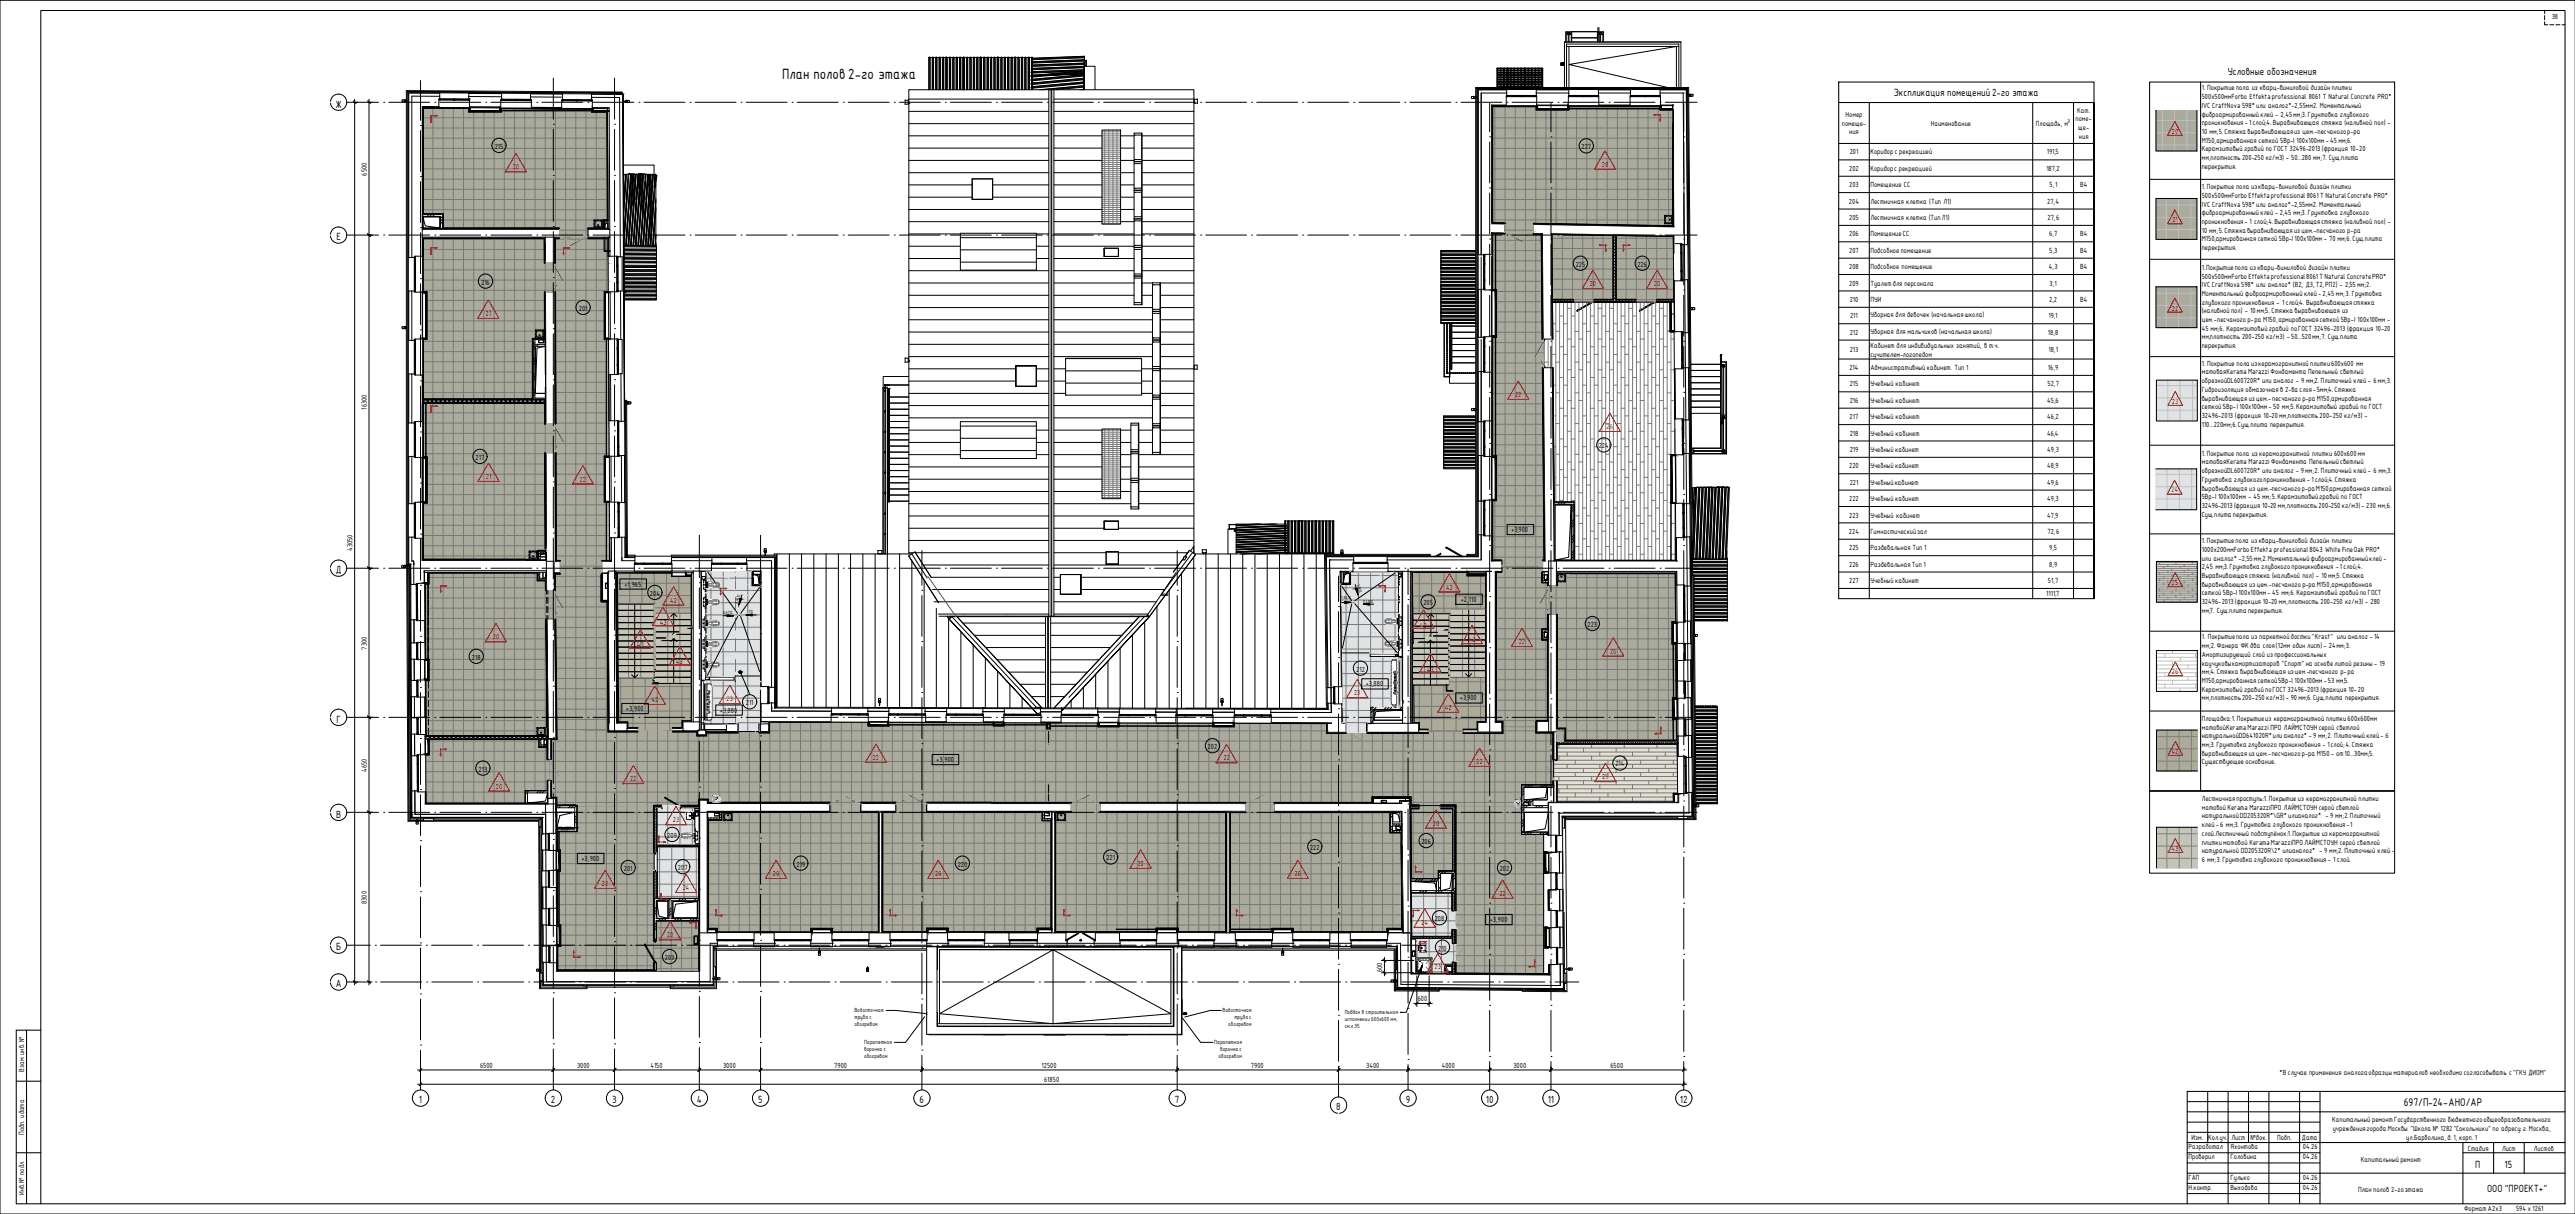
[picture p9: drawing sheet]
<svg xmlns="http://www.w3.org/2000/svg" width="1261mm" height="594mm" viewBox="0 0 1261 594" stroke-linecap="round" stroke-linejoin="round" font-family="sans-serif">
<defs><g id="words">
<text font-size="7" x="383" y="39">План полов 2-го этажа</text>
<text font-size="5.3" x="1177" y="541">697/П-24-АНО/АР</text>
<g font-size="4.9">
<text x="1091" y="37">Условные обозначения</text>
<text x="927" y="47">Экспликация помещений 2-го этажа</text>
<text x="164" y="53">Ж</text>
<text x="165" y="118">Е</text>
<text x="165" y="281">Д</text>
<text x="165" y="354">Г</text>
<text x="165" y="400">В</text>
<text x="165" y="465">Б</text>
<text x="165" y="483">А</text>
<text x="205" y="540">1</text>
<text x="270" y="540">2</text>
<text x="300" y="540">3</text>
<text x="341" y="540">4</text>
<text x="371" y="540">5</text>
<text x="450" y="540">6</text>
<text x="575" y="540">7</text>
<text x="688" y="540">9</text>
<text x="728" y="540">10</text>
<text x="758" y="540">11</text>
<text x="823" y="540">12</text>
<text x="654" y="543">8</text>
<text x="1212" y="572">П</text>
<text x="1226" y="572">15</text>
<text x="1218" y="583">ООО &quot;ПРОЕКТ+&quot;</text>
</g>
<g font-size="3.5">
<text x="1249" y="9">38</text>
<text x="1078" y="44">1. Покрытие пола из кварц-виниловой дизайн плитки</text>
<text x="1078" y="48">500х500ммForbo Effekta professional 8061 T Natural Concrete PRO*</text>
<text x="1078" y="53">IVC CraftNova 598* или аналог*-2,55мм2. Моментальный</text>
<text x="904" y="57">Номер</text>
<text x="1016" y="59">поме-</text>
<text x="1017" y="55">Кат.</text>
<text x="1078" y="57">фиброармированный клей - 2,45 мм;3. Грунтовка глубокого</text>
<text x="902" y="62">помеще-</text>
<text x="905" y="66">ния</text>
<text x="945" y="62">Наименование</text>
<text x="997" y="62">Площадь, м²</text>
<text x="1018" y="64">ще-</text>
<text x="1078" y="61">проникновения - 1 слой;4. Выравнивающая стяжка (наливной пол) -</text>
<text x="1078" y="66">10 мм;5. Стяжка выравнивающая из цем.-песчаного р-ра</text>
<text x="1018" y="68">ния</text>
<text x="1078" y="70">М150,армированная сеткой 5Bp-I 100х100мм - 45 мм;6.</text>
<text x="242" y="73">215</text>
<text x="774" y="73">227</text>
<text x="906" y="76">201</text>
<text x="916" y="76">Коридор с рекреацией</text>
<text x="1002" y="76">191,5</text>
<text x="1078" y="74">Керамзитовый гравий по ГОСТ 32496-2013 (фракция 10-20</text>
<text x="905" y="84">202</text>
<text x="916" y="84">Коридор с рекреацией</text>
<text x="1002" y="84">187,2</text>
<text x="1078" y="78">мм,плотность 200-250 кг/м3) - 50...280 мм;7. Сущ.плита</text>
<text x="1078" y="83">перекрытия.</text>
<text x="180" y="86" transform="rotate(-90 180 86)">6500</text>
<text x="905" y="92">203</text>
<text x="916" y="92">Помещение СС</text>
<text x="1004" y="92">5,1</text>
<text x="1018" y="92">В4</text>
<text x="1078" y="93">1. Покрытие пола из кварц-виниловой дизайн плитки</text>
<text x="905" y="100">204</text>
<text x="916" y="100">Лестничная клетка (Тип Л1)</text>
<text x="1002" y="100">27,4</text>
<text x="1078" y="97">500х500ммForbo Effekta professional 8061 T Natural Concrete PRO*</text>
<text x="1078" y="101">IVC CraftNova 598* или аналог*-2,55мм2. Моментальный</text>
<text x="905" y="108">205</text>
<text x="916" y="108">Лестничная клетка (Тип Л1)</text>
<text x="1003" y="108">27,6</text>
<text x="1078" y="105">фиброармированный клей - 2,45 мм;3. Грунтовка глубокого</text>
<text x="1078" y="110">проникновения - 1 слой;4. Выравнивающая стяжка (наливной пол) -</text>
<text x="1078" y="114">10 мм;5. Стяжка выравнивающая из цем.-песчаного р-ра</text>
<text x="905" y="116">206</text>
<text x="916" y="116">Помещение СС</text>
<text x="1003" y="116">6,7</text>
<text x="1018" y="116">В4</text>
<text x="1078" y="118">М150,армированная сеткой 5Bp-I 100х100мм - 70 мм;6. Сущ.плита</text>
<text x="905" y="124">207</text>
<text x="916" y="124">Подсобное помещение</text>
<text x="1003" y="124">5,3</text>
<text x="1018" y="124">В4</text>
<text x="1078" y="122">перекрытия.</text>
<text x="772" y="131">225</text>
<text x="802" y="131">226</text>
<text x="905" y="132">208</text>
<text x="916" y="132">Подсобное помещение</text>
<text x="1003" y="132">4,3</text>
<text x="1018" y="132">В4</text>
<text x="1078" y="132">1. Покрытие пола из кварц-виниловой дизайн плитки</text>
<text x="1078" y="136">500х500ммForbo Effekta professional 8061 T Natural Concrete PRO*</text>
<text x="236" y="139">216</text>
<text x="905" y="140">209</text>
<text x="916" y="140">Туалет для персонала</text>
<text x="1004" y="140">3,1</text>
<text x="1078" y="141">IVC CraftNova 598* или аналог* (В2, Д3, Т2, РП2) - 2,55 мм;2.</text>
<text x="906" y="148">210</text>
<text x="916" y="148">ПУИ</text>
<text x="1003" y="148">2,2</text>
<text x="1018" y="148">В4</text>
<text x="1078" y="145">Моментальный фиброармированный клей - 2,45 мм;3. Грунтовка</text>
<text x="1078" y="149">глубокого проникновения - 1 слой;4. Выравнивающая стяжка</text>
<text x="283" y="152">201</text>
<text x="906" y="156">211</text>
<text x="916" y="155">Уборная для девочек (начальная школа)</text>
<text x="1003" y="156">19,1</text>
<text x="1078" y="153">(наливной пол) - 10 мм;5. Стяжка выравнивающая из</text>
<text x="1078" y="158">цем.-песчаного р-ра М150,армированная сеткой 5Bp-I 100х100мм -</text>
<text x="1078" y="162">45 мм;6. Керамзитовый гравий по ГОСТ 32496-2013 (фракция 10-20</text>
<text x="906" y="164">212</text>
<text x="916" y="163">Уборная для мальчиков (начальная школа)</text>
<text x="1003" y="164">18,8</text>
<text x="1078" y="166">мм,плотность 200-250 кг/м3) - 50...520 мм;7. Сущ.плита</text>
<text x="906" y="172">213</text>
<text x="916" y="170">Кабинет для индивидуальных занятий, в т.ч.</text>
<text x="1003" y="172">18,1</text>
<text x="1078" y="170">перекрытия.</text>
<text x="916" y="175">сучителем-логопедом</text>
<text x="1078" y="179">1. Покрытие пола из керамогранитной плитки 600х600 мм</text>
<text x="906" y="181">214</text>
<text x="916" y="181">Административный кабинет. Тип 1</text>
<text x="1003" y="181">16,9</text>
<text x="1078" y="183">матоваяKerama Marazzi Фондамента Пепельный светлый</text>
<text x="906" y="189">215</text>
<text x="916" y="189">Учебный кабинет</text>
<text x="1003" y="189">52,7</text>
<text x="1078" y="188">обрезнойDL600720R* или аналог - 9 мм;2. Плиточный клей - 6 мм;3.</text>
<text x="1078" y="192">Гидроизоляция обмазочная в 2-ва слоя - 5мм;4. Стяжка</text>
<text x="906" y="197">216</text>
<text x="916" y="197">Учебный кабинет</text>
<text x="1002" y="197">45,6</text>
<text x="1078" y="196">выравнивающая из цем.-песчаного р-ра М150,армированная</text>
<text x="180" y="200" transform="rotate(-90 180 200)">16300</text>
<text x="1078" y="200">сеткой 5Bp-I 100х100мм - 50 мм;5. Керамзитовый гравий по ГОСТ</text>
<text x="906" y="205">217</text>
<text x="916" y="205">Учебный кабинет</text>
<text x="1002" y="205">46,2</text>
<text x="1078" y="205">32496-2013 (фракция 10-20 мм,плотность 200-250 кг/м3) -</text>
<text x="1078" y="209">110...220мм;6. Сущ.плита перекрытия.</text>
<text x="906" y="213">218</text>
<text x="916" y="213">Учебный кабинет</text>
<text x="1002" y="213">46,4</text>
<text x="783" y="219">224</text>
<text x="906" y="221">219</text>
<text x="916" y="221">Учебный кабинет</text>
<text x="1002" y="221">49,3</text>
<text x="233" y="225">217</text>
<text x="1078" y="223">1. Покрытие пола из керамогранитной плитки 600х600 мм</text>
<text x="1078" y="227">матоваяKerama Marazzi Фондамента Пепельный светлый</text>
<text x="905" y="229">220</text>
<text x="916" y="229">Учебный кабинет</text>
<text x="1002" y="229">48,9</text>
<text x="1078" y="232">обрезнойDL600720R* или аналог - 9 мм;2. Плиточный клей - 6 мм;3.</text>
<text x="906" y="237">221</text>
<text x="916" y="237">Учебный кабинет</text>
<text x="1002" y="237">49,6</text>
<text x="1078" y="236">Грунтовка глубокого проникновения - 1 слой;4. Стяжка</text>
<text x="905" y="245">222</text>
<text x="916" y="245">Учебный кабинет</text>
<text x="1002" y="245">49,3</text>
<text x="1078" y="240">выравнивающая из цем.-песчаного р-ра М150,армированная сеткой</text>
<text x="1078" y="244">5Bp-I 100х100мм - 45 мм;5. Керамзитовый гравий по ГОСТ</text>
<text x="1078" y="249">32496-2013 (фракция 10-20 мм,плотность 200-250 кг/м3) - 230 мм;6.</text>
<text x="905" y="253">223</text>
<text x="916" y="253">Учебный кабинет</text>
<text x="1002" y="253">47,9</text>
<text x="1078" y="253">Сущ.плита перекрытия.</text>
<text x="740" y="260">+3,900</text>
<text x="905" y="261">224</text>
<text x="916" y="261">Гимнастический зал</text>
<text x="1003" y="261">72,6</text>
<text x="173" y="270" transform="rotate(-90 173 270)">43050</text>
<text x="905" y="269">225</text>
<text x="916" y="269">Раздевальная Тип 1</text>
<text x="1003" y="269">9,5</text>
<text x="1078" y="266">1. Покрытие пола из кварц-виниловой дизайн плитки</text>
<text x="1078" y="270">1000х200ммForbo Effekta professional 8043 White Fine Oak PRO*</text>
<text x="1078" y="274">или аналог* -2,55 мм;2. Моментальный фиброармированный клей -</text>
<text x="905" y="277">226</text>
<text x="916" y="277">Раздевальная Тип 1</text>
<text x="1003" y="277">8,9</text>
<text x="1078" y="279">2,45 мм;3. Грунтовка глубокого проникновения - 1 слой;4.</text>
<text x="306" y="287">+1,965</text>
<text x="905" y="285">227</text>
<text x="916" y="285">Учебный кабинет</text>
<text x="1003" y="285">51,7</text>
<text x="1078" y="283">Выравнивающая стяжка (наливной пол) - 10 мм;5. Стяжка</text>
<text x="1078" y="287">выравнивающая из цем.-песчаного р-ра М150,армированная</text>
<text x="318" y="292">204</text>
<text x="1002" y="292">1111,7</text>
<text x="1078" y="291">сеткой 5Bp-I 100х100мм - 45 мм;6. Керамзитовый гравий по ГОСТ</text>
<text x="697" y="296">205</text>
<text x="715" y="294">+2,110</text>
<text x="1078" y="296">32496-2013 (фракция 10-20 мм,плотность 200-250 кг/м3) - 280</text>
<text x="1078" y="300">мм;7. Сущ.плита перекрытия.</text>
<text x="777" y="307">223</text>
<text x="180" y="318" transform="rotate(-90 180 318)">7300</text>
<text x="1078" y="313">1. Покрытие пола из паркетной достки &quot;Krast&quot; или аналог - 14</text>
<text x="1078" y="317">мм;2. Фанера ФК два слоя (12мм один лист) - 24 мм;3.</text>
<text x="231" y="323">218</text>
<text x="1078" y="321">Амортизирующий слой из профессиональных</text>
<text x="664" y="329">212</text>
<text x="1078" y="326">каучуковыхамортизаторов &quot;Спорт&quot; на основе литой резины - 19</text>
<text x="1078" y="330">мм;4. Стяжка выравнивающая из цем.-песчаного р-ра</text>
<text x="669" y="336">+3,880</text>
<text x="1078" y="334">М150,армированная сеткой 5Bp-I 100х100мм - 53 мм;5.</text>
<text x="1078" y="338">Керамзитовый гравий по ГОСТ 32496-2013 (фракция 10-20</text>
<text x="306" y="348">+3,900</text>
<text x="365" y="345">211</text>
<text x="715" y="343">+3,900</text>
<text x="1078" y="343">мм,плотность 200-250 кг/м3) - 90 мм;6. Сущ.плита перекрытия.</text>
<text x="352" y="349">+3,880</text>
<text x="1078" y="353">Площадка:1. Покрытие из керамогранитной плитки 600х600мм</text>
<text x="1078" y="357">матовойKerama Marazzi ПРО ЛАЙМСТОУН серой светлой</text>
<text x="1078" y="361">натуральнойDD641020R* или аналог* - 9 мм;2. Плиточный клей - 6</text>
<text x="1078" y="366">мм;3. Грунтовка глубокого проникновения - 1 слой;4. Стяжка</text>
<text x="591" y="367">202</text>
<text x="1078" y="370">выравнивающая из цем.-песчаного р-ра М150 - от 10...30мм;5.</text>
<text x="180" y="378" transform="rotate(-90 180 378)">4650</text>
<text x="234" y="378">213</text>
<text x="458" y="373">+3,900</text>
<text x="791" y="375">214</text>
<text x="1078" y="374">Существующее основание.</text>
<text x="1078" y="392">Лестничная проступь:1. Покрытие из керамогранитной плитки</text>
<text x="1078" y="396">матовой Kerama MarazziПРО ЛАЙМСТОУН серой светлой</text>
<text x="1078" y="400">натуральной DD205320R*\GR* илианалог* - 9 мм;2. Плиточный</text>
<text x="1078" y="405">клей - 6 мм;3. Грунтовка глубокого проникновения - 1</text>
<text x="327" y="410">209</text>
<text x="696" y="413">206</text>
<text x="1078" y="409">слой.Лестничный подступёнок:1. Покрытие из керамогранитной</text>
<text x="1078" y="413">плитки матовой Kerama MarazziПРО ЛАЙМСТОУН серой светлой</text>
<text x="641" y="416">222</text>
<text x="1078" y="418">натуральной DD205320R\2* илианалог* - 9 мм;2. Плиточный клей -</text>
<text x="285" y="421">+3,900</text>
<text x="332" y="426">207</text>
<text x="390" y="424">219</text>
<text x="469" y="424">220</text>
<text x="542" y="421">221</text>
<text x="1078" y="422">6 мм;3. Грунтовка глубокого проникновения - 1 слой.</text>
<text x="305" y="426">201</text>
<text x="734" y="426">202</text>
<text x="180" y="442" transform="rotate(-90 180 442)">8300</text>
<text x="702" y="451">208</text>
<text x="729" y="451">+3,900</text>
<text x="704" y="465">210</text>
<text x="326" y="470">203</text>
<text x="677" y="476" transform="rotate(-90 677 476)">600</text>
<text x="694" y="490">600</text>
<text x="12" y="524" transform="rotate(-90 12 524)">Взам. инв. №</text>
<text x="235" y="523">6500</text>
<text x="283" y="523">3000</text>
<text x="318" y="523">4150</text>
<text x="354" y="523">3000</text>
<text x="409" y="523">7900</text>
<text x="510" y="523">12500</text>
<text x="613" y="523">7900</text>
<text x="669" y="523">3400</text>
<text x="706" y="523">4000</text>
<text x="741" y="523">3000</text>
<text x="789" y="523">6500</text>
<text x="1116" y="526">*В случае применения аналога образцы материалов необходимо согласовывать с &quot;ГКУ ДИОМ&quot;</text>
<text x="511" y="530">61850</text>
<text x="1142" y="549">Капитальный ремонт Государственного бюджетного общеобразовательного</text>
<text x="12" y="555" transform="rotate(-90 12 555)">Подп. и дата</text>
<text x="1073" y="558">Изм.</text>
<text x="1081" y="558">Кол.уч.</text>
<text x="1093" y="558">Лист</text>
<text x="1102" y="558">№док.</text>
<text x="1115" y="558">Подп.</text>
<text x="1127" y="558">Дата</text>
<text x="1142" y="553">учреждения города Москвы &quot;Школа № 1282 &quot;Сокольники&quot; по адресу: г. Москва,</text>
<text x="1178" y="558">ул.Барболина, д. 1, корп. 1</text>
<text x="1072" y="562">Разработал</text>
<text x="1092" y="562">Яхонтова</text>
<text x="1128" y="562">04.26</text>
<text x="1208" y="563">Стадия</text>
<text x="1225" y="563">Лист</text>
<text x="1241" y="563">Листов</text>
<text x="1072" y="567">Проверил</text>
<text x="1092" y="567">Головина</text>
<text x="1128" y="567">04.26</text>
<text x="1156" y="569">Капитальный ремонт</text>
<text x="1072" y="577">ГАП</text>
<text x="1092" y="577">Гулько</text>
<text x="1128" y="577">04.26</text>
<text x="12" y="585" transform="rotate(-90 12 585)">Инв. № подл.</text>
<text x="1072" y="582">Н.контр.</text>
<text x="1092" y="582">Выходова</text>
<text x="1128" y="582">04.26</text>
<text x="1155" y="583">План полов 2-го этажа</text>
<text x="1206" y="593">Формат А2х3</text>
<text x="1232" y="593">594 х 1261</text>
</g>
<g font-size="3.5" fill="#f00">
<text x="1063" y="65">20</text>
<text x="251" y="83">20</text>
<text x="784" y="82">20</text>
<text x="1064" y="109">21</text>
<text x="778" y="140">20</text>
<text x="810" y="140">20</text>
<text x="238" y="155">21</text>
<text x="1063" y="152">22</text>
<text x="742" y="194">22</text>
<text x="1063" y="198">23</text>
<text x="787" y="210">26</text>
<text x="238" y="234">21</text>
<text x="284" y="236">22</text>
<text x="1063" y="241">24</text>
<text x="1063" y="286">25</text>
<text x="708" y="289">42</text>
<text x="328" y="295">42</text>
<text x="323" y="306">43</text>
<text x="695" y="307">43</text>
<text x="241" y="313">20</text>
<text x="312" y="316">43</text>
<text x="719" y="314">43</text>
<text x="744" y="315">22</text>
<text x="788" y="320">20</text>
<text x="331" y="325">43</text>
<text x="699" y="329">43</text>
<text x="1063" y="330">26</text>
<text x="663" y="340">23</text>
<text x="319" y="344">42</text>
<text x="356" y="343">23</text>
<text x="707" y="347">42</text>
<text x="427" y="372">22</text>
<text x="1063" y="369">42</text>
<text x="599" y="372">22</text>
<text x="723" y="374">22</text>
<text x="309" y="382">22</text>
<text x="785" y="381">25</text>
<text x="243" y="386">20</text>
<text x="329" y="402">23</text>
<text x="702" y="404">20</text>
<text x="1063" y="416">43</text>
<text x="557" y="424">20</text>
<text x="378" y="429">20</text>
<text x="458" y="429">20</text>
<text x="634" y="429">20</text>
<text x="295" y="434">22</text>
<text x="334" y="436">24</text>
<text x="734" y="438">22</text>
<text x="696" y="453">24</text>
<text x="327" y="459">20</text>
<text x="702" y="474">23</text>
</g>
<g font-size="2.8">
<text x="418" y="495">Водосточная</text>
<text x="599" y="495">Водосточная</text>
<text x="658" y="496">Поддон в строительном</text>
<text x="418" y="499">труба с</text>
<text x="418" y="502">обогревом</text>
<text x="601" y="502">обогревом</text>
<text x="604" y="499">труба с</text>
<text x="658" y="500">исполнении 600х600 мм,</text>
<text x="658" y="503">см.л.35</text>
<text x="423" y="511">Парапетная</text>
<text x="423" y="514">воронка с</text>
<text x="594" y="511">Парапетная</text>
<text x="597" y="514">воронка с</text>
<text x="423" y="518">обогревом</text>
<text x="597" y="518">обогревом</text>
</g>
<g font-size="2.1">
<text x="664" y="286" transform="rotate(74 664 286)">1,18%</text>
<text x="657" y="293" transform="rotate(-1 657 293)">1,84%</text>
<text x="361" y="296" transform="rotate(-73 361 296)">0,66%</text>
<text x="667" y="295">0,48%</text>
<text x="354" y="301">0,67%</text>
<text x="367" y="300">1%</text>
</g>
</g></defs>
<g fill="#000" stroke="#000" stroke-width=".49">
<path d="M230 53v1zM230 54h15zM245 53v1zM290 54h7zM752 52h1zM207 143h1zM296 143h2zM730 142h3zM819 223h1zM296 245h2v1zM731 244l1 1zM208 323h2z"/>
<path d="M594 355l10 1zM820 342h1zM820 388h2zM273 416h1zM757 417h1zM756 427h2zM757 454h1zM273 463h1zM708 473v3z"/>
<path d="M230 54h15zM230 54h15z"/>
<path d="M290 53v2zM290 53v2z"/>
<path d="M290 54l8 1zM290 54l8 1zM290 55h8zM290 55h8z"/>
<path d="M290 55h8zM290 55h7z"/>
<path d="M752 52l1 1v-1zM752 52l1 1h-1z"/>
<path d="M752 53l16 1zM752 53l16 1z"/>
<path d="M768 52v1zM768 52v1z"/>
<path d="M813 52v1zM813 52v1z"/>
<path d="M813 53h6zM813 53h6z"/>
<path d="M813 53l6 1zM813 53l6 1z"/>
<path d="M296 116v7v-7zM296 116v7z"/>
<path d="M296 123h2zM296 123h2z"/>
<path d="M207 143h1zM207 143h1z"/>
<path d="M208 143l1 22zM208 143l1 22z"/>
<path d="M296 143v15v-15zM296 143v15z"/>
<path d="M296 158v7v-7zM296 158v7z"/>
<path d="M296 143h2zM296 143h2h-2z"/>
<path d="M732 142l1 23zM732 142l1 23z"/>
<path d="M730 142h3zM730 142h3z"/>
<path d="M818 148v14v-14zM818 148v14z"/>
<path d="M207 165l2 1v-1zM207 165l2 1h-2z"/>
<path d="M262 166h5zM262 166h5z"/>
<path d="M296 165l2 1v-1zM296 165l2 1h-2z"/>
<path d="M731 164l1 1v-1zM731 164l1 1h-1z"/>
<path d="M818 162h2zM818 162h2z"/>
<path d="M818 162h2zM818 162h2z"/>
<path d="M207 224h1zM207 224h1h-1z"/>
<path d="M208 224l1 21zM208 224l1 21z"/>
<path d="M296 223h2zM296 223h2zM296 223h2z"/>
<path d="M296 223v22v-22zM296 223v22z"/>
<path d="M296 223l2 1zM296 223l2 1z"/>
<path d="M732 224l1 21zM732 224l1 21z"/>
<path d="M731 223l2 1zM731 223l2 1z"/>
<path d="M818 223l1 23zM818 223l1 23z"/>
<path d="M819 223h1zM819 223h1z"/>
<path d="M207 245l2 1zM207 245l2 1z"/>
<path d="M296 246h2zM296 245l2 1h-2z"/>
<path d="M731 245h1zM731 244l1 1z"/>
<path d="M819 246h1zM819 246h1h-1z"/>
<path d="M368 280l1 6zM368 280l1 6z"/>
<path d="M661 280v6zM661 280v6z"/>
<path d="M718 280l1 1v-1zM718 280l1 1h-1z"/>
<path d="M209 280l1 4v-4zM209 280l1 4h-1z"/>
<path d="M209 284l1 1v-1zM209 284l1 1h-1z"/>
<path d="M208 285h2zM208 285h2z"/>
<path d="M295 281v5zM295 281v5z"/>
<path d="M295 286v8zM295 286v8z"/>
<path d="M295 294h3zM295 294h3h-3z"/>
<path d="M336 280v2v-2zM336 280v2z"/>
<path d="M336 282h3zM336 282h3z"/>
<path d="M368 286h1zM368 286h1z"/>
<path d="M369 286h3zM369 286h3z"/>
<path d="M656 285l5 1zM656 285l5 1z"/>
<path d="M718 281l10 1zM718 281l10 1z"/>
<path d="M819 304v11v-11zM819 304v11z"/>
<path d="M819 304l2 1v-1zM819 304l2 1h-2z"/>
<path d="M819 314l2 1v-1zM819 314l2 1h-2z"/>
<path d="M208 332l1 1zM208 332l1 1z"/>
<path d="M209 323l1 10v-10zM209 323l1 10h-1z"/>
<path d="M208 323h2zM208 323h2h-2z"/>
<path d="M425 353l1 1zM425 353l1 1z"/>
<path d="M425 354l1 1zM425 354l1 1z"/>
<path d="M425 355h10zM425 355h10h-10z"/>
<path d="M435 354v1v-1zM435 354v1z"/>
<path d="M486 354l1 1zM486 354l1 1z"/>
<path d="M486 355h5zM486 355h5h-5z"/>
<path d="M491 354v1zM491 354v1z"/>
<path d="M538 354v1zM538 354v1z"/>
<path d="M538 356h9zM538 356h9z"/>
<path d="M538 355l9 1v-1zM538 355l9 1h-9z"/>
<path d="M547 354l1 2zM547 354l1 2z"/>
<path d="M594 354v1v-1zM594 354v1z"/>
<path d="M594 356h10zM594 355l10 1z"/>
<path d="M604 354v2v-2zM604 354v2z"/>
<path d="M819 342l1 10zM819 342l1 10h-1z"/>
<path d="M820 342h1zM820 342h1h-1z"/>
<path d="M820 351l1 1v-1zM820 351l1 1h-1z"/>
<path d="M208 369h2zM208 369h2zM208 369h2zM208 369h2z"/>
<path d="M208 369h2zM208 369h2z"/>
<path d="M210 362v7zM210 362v7z"/>
<path d="M320 395l1 22zM320 395l1 22z"/>
<path d="M320 394l4 1zM320 394l4 1z"/>
<path d="M333 394l9 1zM333 394l9 1z"/>
<path d="M672 391l1 2zM672 391l1 2z"/>
<path d="M672 390l19 1v-1zM672 390l19 1h-19z"/>
<path d="M690 391l1 1zM690 391l1 1z"/>
<path d="M691 394h4zM691 394h4z"/>
<path d="M691 394h4zM691 394h4z"/>
<path d="M705 394h7zM705 394h7z"/>
<path d="M712 394l1 32zM712 394l1 32z"/>
<path d="M819 388l1 4zM819 388l1 4z"/>
<path d="M820 388l2 1zM820 388l2 1z"/>
<path d="M274 417v9zM274 417v9z"/>
<path d="M273 416l1 1zM273 416l1 1z"/>
<path d="M756 417l1 10zM756 417l1 10z"/>
<path d="M757 417h1zM757 417h1z"/>
<path d="M757 417l1 1zM757 417l1 1z"/>
<path d="M273 426h1zM273 426h1z"/>
<path d="M320 427l1 13zM320 427l1 13z"/>
<path d="M712 437l1 2zM712 437l1 2z"/>
<path d="M712 439l1 7zM712 439l1 7z"/>
<path d="M756 427h2zM756 427h2z"/>
<path d="M274 453v10zM274 453v10z"/>
<path d="M273 453h1zM273 453h1z"/>
<path d="M351 455v1zM351 455v1z"/>
<path d="M347 455h4zM347 455h4z"/>
<path d="M347 455h4zM347 455h4z"/>
<path d="M397 455l1 1v-1zM397 455l1 1h-1z"/>
<path d="M407 455v1v-1zM407 455v1z"/>
<path d="M398 455h9zM398 455h9h-9z"/>
<path d="M454 455v1zM454 455v1z"/>
<path d="M464 455v1zM464 455v1z"/>
<path d="M454 455h10zM454 455h10h-10z"/>
<path d="M508 455v1zM508 455v1z"/>
<path d="M508 455h7zM508 455h7z"/>
<path d="M508 455h7zM508 455h7z"/>
<path d="M566 455l1 1zM566 455l1 1z"/>
<path d="M566 456h1zM566 456h1z"/>
<path d="M576 455l1 1v-1zM576 455l1 1h-1z"/>
<path d="M567 455h10zM567 455h10h-10z"/>
<path d="M623 455v1zM623 455v1z"/>
<path d="M633 455v1zM633 455v1z"/>
<path d="M623 455h10zM623 455h10h-10z"/>
<path d="M679 455l1 1zM679 455l1 1z"/>
<path d="M680 455h7zM680 455h7h-7z"/>
<path d="M712 455l1 7zM712 455l1 7z"/>
<path d="M757 454v9zM757 454v9z"/>
<path d="M757 454h1zM757 454h1z"/>
<path d="M273 462l1 1zM273 462l1 1z"/>
<path d="M708 472l3 1zM708 472l3 1z"/>
<path d="M712 471l1 6zM712 471l1 6z"/>
<path d="M757 463l1 1zM757 463l1 1z"/>
</g>
<g fill="#f00" stroke="#f00" stroke-width=".49">
<path d="M692 448v1z"/>
<path d="M695 463h1l-1 1z"/>
<path d="M697 461h1z"/>
<path d="M353 290v1z"/>
<path d="M276 124v1z"/>
<path d="M278 121h1z"/>
<path d="M216 289v1z"/>
<path d="M218 286l1 1z"/>
<path d="M218 287h1z"/>
<path d="M216 369v1z"/>
<path d="M218 366l1 1z"/>
<path d="M218 367h1z"/>
<path d="M283 468h1z"/>
<path d="M281 465v1z"/>
<path d="M323 440h1z"/>
<path d="M326 440h1z"/>
<path d="M324 437v1h-1z"/>
<path d="M350 448h1z"/>
<path d="M351 445v1h-1z"/>
<path d="M438 448h1z"/>
<path d="M436 445v1z"/>
<path d="M523 448h1z"/>
<path d="M521 445v1z"/>
<path d="M608 448h1z"/>
<path d="M605 445l1 1h-1z"/>
<path d="M678 289v1z"/>
<path d="M751 470l1 1h-1z"/>
<path d="M748 473h1z"/>
<path d="M696 426v1z"/>
<path d="M810 359h1z"/>
<path d="M813 58v1z"/>
<path d="M797 120h1z"/>
<path d="M795 122v1z"/>
<path d="M783 120h1z"/>
<path d="M786 122v1z"/>
<path d="M323 409v1h-1z"/>
<path d="M211 59v1zM211 59v1z"/>
<path d="M213 56l1 1zM213 57h1z"/>
<path d="M337 452l1-1zM337 452h1z"/>
<path d="M692 445v1zM692 445v1z"/>
<path d="M694 445l1 1zM694 446h1z"/>
<path d="M355 288h1zM355 288h1z"/>
<path d="M211 124v1zM211 124v1z"/>
<path d="M213 121h1zM213 121h1z"/>
<path d="M211 201v1zM211 201v1z"/>
<path d="M213 198l1 1zM213 199h1z"/>
<path d="M323 440h1zM323 440h1z"/>
<path d="M350 448h1zM350 448h1z"/>
<path d="M350 448h1zM350 448h1z"/>
<path d="M353 448h1zM353 448h1z"/>
<path d="M675 287l1-1zM675 287h1z"/>
<path d="M693 424v1zM693 424v1z"/>
<path d="M813 356v1zM813 356v1z"/>
<path d="M810 56h1zM810 56h1z"/>
<path d="M783 120h1zM783 120h1z"/>
<path d="M325 412h1zM325 412h1z"/>
</g>
<g fill="none" stroke="#000" stroke-width=".49">
<path d="M531 30h1v2h-1M820 119v5M825 120v17M707 158v26M710 158v24M261 169h.1M262 169l-1 1M262 177l-1 1M262 170l-1 1M262 178l-1 1M262 175l-1 1M825 163v17"/>
<path d="M843 177h2v45M262 184l-1 1M262 192l-1 1M262 186l-1 1M262 193l-1 1M262 183l-1 1M262 190l-1 1M825 206l1 16M843 207h.1M843 207v12M843 203h1M844 203h1"/>
<path d="M844 238h-3M826 246v17M311 279h18M826 287v17M692 312h.1M826 315v8M652 336v8M692 335v19M826 333l1 8M827 352v8M827 371v17M282 394l-1 1"/>
<path d="M282 399l-1 1M276 406l-1 1M277 406l-1 1M278 406l-1 1M282 400l-1 1M282 402l-1 1M282 407h.1"/>
</g>
<g fill="none" stroke="#000" stroke-width=".49">
<path d="M725 46v79h1M738 47v4h-8v58M738 46v1M752 47v-1h16v1M768 47v4M783 46v1M798 47v4M813 51h6l1 60M824 46l1 74h-1M207 116h60M271 116h3M274 112v3"/>
<path d="M820 115v4h3M727 124h3M825 137v26M725 142v23h1M261 166v30h1v-27M727 165h3M823 162h-3M825 180v26h-1M725 182v24M730 182v24M823 180h-3v25h4M726 223h-1v22"/>
<path d="M727 223h3M824 223h-3v23h3M826 222v24l-1 1M268 279v10h3M272 275h2v5h-3v9M299 275h-4v5h3M311 276v3M329 274h20v2M329 276v3h10M348 276v3h-5M651 274l1 62M662 276v4"/>
<path d="M663 274v1M687 280v74M691 280v74M726 262h-1v12M727 262h3M730 275h5v5h-3M730 280h.1M757 275h-2v5h3v7M761 275h60M826 263v24M824 286h-3v-6h-59v7h-3M268 303v59h4"/>
<path d="M821 304v11h4M825 304h.1M826 304v11M821 323v10h4M826 323v10M343 357h3v3h-4v-2M361 357v-3h-5v4h5M372 354v3M373 344h3M373 353h4M376 354v4h-4M377 344h1"/>
<path d="M378 348h29v1M407 350v3h-29M425 348h10v1M425 350v3h10v-3M453 348h11v1M453 350v3h10v-3M481 348h11v1M481 350v3h10l1-3M509 348h11v2M510 350v3h10v-3M538 348h10v2M538 350v3h10v-3"/>
<path d="M566 348l10 1v1M566 350v4h10v-4M594 349h10M594 350v4h10v-4M622 350v4h30M653 344h-1v5h-30v1M657 344h-3M821 342l1 10M827 341v11M827 360v11M825 360h-3v10h3M282 394v13h-10v-1h9v-11"/>
<path d="M406 394v3M422 394v3M454 394v3M454 393h71M539 394v3M539 393h71M624 393h62M624 397h62M822 393h-64M822 388v5M826 388h.1M827 388v10h-64v11h-1"/>
<path d="M758 409h4M764 417v10h-2M758 427h4M762 435h-3M762 435h2v11M762 454h-3v10h3M763 454h1v10h-1M759 477h-68M764 472v10h-78"/>
</g>
<path d="M207 112v4M299 112v4M268 279v-4h3v5M300 279h-2v1M687 280h4M761 275h-3v5M762 275v5M687 354h4" fill="none" stroke="#000" stroke-width=".49"/>
<path d="M716 357v1h8M762 358v14h-1M269 361h-1v6M269 382h-1v9M269 382v9M430 397v59M432 397v59M515 397v59M516 397v59M601 397v59M602 397v59M762 382v11" fill="none" stroke="#000" stroke-width=".49"/>
<g fill="none" stroke="#000" stroke-width=".49">
<path d="M711 160h12M710 178h.1M710 175h.1M710 172h.1M710 169h.1M710 166h.1M710 163h.1M711 178h12M711 175h12M711 172h12M711 169h12M711 166h12"/>
<path d="M711 163h12"/>
</g>
<path d="M273 398h8l-7 1-1 6zM273 405h8M273 405v-7h8v7M273 405h.1M277 401h.1" fill="none" stroke="#000" stroke-width=".49"/>
<path d="M283 394h2M286 394h3M291 394h3M295 394h3M300 394h3M304 394h3M309 394h3M313 394h3M318 394h2" fill="none" stroke="#000" stroke-width=".49"/>
<circle cx="742" cy="394" r=".2" fill="#fdfdfd"/>
<path d="M745 394h.1" fill="none" stroke="#fdfdfd" stroke-width=".49"/>
<path d="M744 394h.1" fill="none" stroke="#eaeaea" stroke-width=".49"/>
<path d="M742 394h2" fill="none" stroke="#ddd" stroke-width=".49"/>
<circle cx="744" cy="394" r=".2" fill="#ddd"/>
<path d="M744 394h.1" fill="none" stroke="#ddd" stroke-width=".49"/>
<circle cx="744" cy="394" r=".2" fill="#ddd"/>
<path d="M742 394h.1M744 394h.1" fill="none" stroke="#c7c7c7" stroke-width=".49"/>
<g fill="#a3a3a3">
<circle cx="745" cy="394" r=".2"/>
<circle cx="742" cy="394" r=".2"/>
</g>
<path d="M742 394h.1M744 394h.1M744 394h1M745 394h.1" fill="none" stroke="#a3a3a3" stroke-width=".49"/>
<path d="M745 394h.1" fill="none" stroke="#666" stroke-width=".49"/>
<g fill="#666">
<circle cx="744" cy="394" r=".2"/>
<circle cx="742" cy="394" r=".2"/>
</g>
<g fill="none" stroke="#000" stroke-width=".49">
<path d="M268 279v1M272 275h.1M735 274v2M735 278v2M210 286v2M210 289v3M210 294v3M210 298v3M264 280h.1M268 289v2M268 292v3M268 297v3"/>
<path d="M210 303v3M210 307v3M210 312v3M210 316v3M268 301v2M210 321v2M210 333v4M210 338v3M210 343v3M210 347v3M210 352v3M210 356v4"/>
<path d="M344 353h1M713 394h2M717 394h3M721 394h3M726 394h3M730 394h3M735 394h3M739 394h3M745 394h.1M272 405h3M277 405h2"/>
</g>
<g fill="none" stroke="#000" stroke-width=".49">
<path d="M274 115v1zM274 115h1v1h-1zM276 116l1 1zM276 117h1M276 116h-1l1 1M276 116v1M276 116l1 1M277 117h.1M277 117h1v1l-1-1M279 120v1l1-1M279 120h.1M286 116h1l-1 1"/>
<path d="M286 116v1M286 116l-7 4M286 117l-6 3M287 115h1v1zM288 115v1zM737 113v1zM737 113h1v1h-1zM738 115l7 3M738 114l7 4zM739 114h-1v1M739 114l-1 1M739 114l6 4"/>
<path d="M745 118h.1M745 118h1v1l-1-1M748 115h-1v1l1-1M748 115h.1M748 115h1zM749 114h1l-1 1M749 114v1M749 114l-1 1M749 115h-1M750 114h1zM751 114h.1M271 129h.1"/>
<path d="M271 129v1zM271 131l4 6M272 130l4 7zM272 130h-1v1M272 130l-1 1M272 130l4 7M272 140v-1h1v1M272 140h1M272 140l-1 1M272 140v1zM273 140l-1 1M273 140h.1"/>
<path d="M276 137v1l-1-1M276 137h.1M276 137h-1M279 120l7-4zM279 120h1M271 143h.1M271 142v1zM271 141v1l1-1M271 141h1M770 147l1 1zM771 147v1zM773 152l6-4z"/>
<path d="M773 152h-1h1M773 152h.1M779 148h1h-1M779 148h.1M779 148l-6 4M780 147v1zM780 147l1 1zM801 147v1zM801 147h1zM803 152l7-4zM803 152h.1M810 148h1h-1"/>
<path d="M810 148h.1M810 148l-7 4M810 147l1 1zM811 147v1zM751 174l1 1M751 174v1h1M751 174h.1M754 177h.1M754 177l2 1zM754 177l1 1M755 168l1-1v1M755 168h1"/>
<path d="M755 168l-4 6M755 177v-1h-1v1M755 177h-1M755 177l1 1M755 168l-4 6zM756 166h.1M756 166v1zM756 168l-4 7M756 180h.1M756 178v1l-1-1M756 178h-1M756 179v1z"/>
<path d="M271 207l1 1zM271 208h1h-1zM272 210l3 6M272 219l-1 1 1 1v-1M272 219v1M272 209l4 7zM272 209v-1l-1 1 1 1M272 209v1M272 209l4 7M272 218h1v1M272 218h1M272 218v1"/>
<path d="M273 218l-1 2zM273 218v1M273 219l-1 1M276 216v1l-1-1M276 216h.1M276 216h-1M271 221l1 1zM271 221h1h-1zM703 272l2-1h1l-2 1M715 272l-7-4 8 4M271 289h.1M271 289v1z"/>
<path d="M271 291l4 6M272 291l4 6zM272 291l-1-1v1M272 291h-1M272 291l4 6M272 300l1-1v1M272 300h1M272 300l-1 1M273 300l-1 1zM273 300h.1M276 297v1l-1-1M276 297h.1"/>
<path d="M276 297h-1M360 292h6zM360 282h6zM366 282h.1M754 295l-1 1h1l1-1M754 295h.1M754 295h1M757 298h.1M757 298l1 1zM757 298l1 1M758 297h-1v1M758 297l-1 1"/>
<path d="M758 297v2M758 288v-1l1 1-1 1M758 299h.1M758 288v1M758 288l-4 7M758 288l-4 7zM758 287h1zM758 287h1v1zM758 299h1l-1 1v-1M758 289l-3 6M758 300h1h-1zM271 303h1z"/>
<path d="M271 302l1 1h-1zM271 301v1h1v-1M271 301h1M273 300l-1 1M360 302l6 1zM360 312l6 1zM664 302h6zM664 312h6zM758 300l1 1zM360 323h6zM312 356l1 1M312 356v1"/>
<path d="M313 357h.1M313 356l5-3h1l-6 4zM321 352l8 5h-1l-7-5zM329 357h.1M329 356v1M361 357l1 1zM362 358h.1M370 358h1h-1M370 358h.1M370 358l-6 3M370 358l-6 4M371 357v1z"/>
<path d="M371 357l1 1zM659 358h.1M659 358h1zM660 358l7 5zM660 359l7 4M661 358h-1v1M661 358l-1 1M661 358l6 4M668 358h1zM669 358h.1M699 357v1h1M699 357h1"/>
<path d="M699 357v1M700 357h.1M700 357v1M700 357l5-3h1l-6 4zM700 358h.1M708 352l8 5-1 1-7-5zM716 358h.1M716 357h.1M716 357v1M269 372h.1M269 372v1zM270 373l4 7z"/>
<path d="M270 373l3 7M270 373l-1-1 1 1M270 373h.1M270 373l4 6M273 380h1M274 379v1h-1M274 379v1M364 362l6-4zM364 361l-1 1h1M364 362h.1M364 361v1M503 365h10h-10z"/>
<path d="M503 365a10 10 0 0 0 10 9M513 364h1v1zM513 375a8 8 0 0 0-8 8M667 363h.1M667 362l1 1h-1M667 362v1M757 374h.1M757 374l4 7zM757 374l3 7M757 374h-1h1M757 374l4 7M761 372h.1"/>
<path d="M761 372v1zM269 382h.1M269 381v1zM324 394v1zM324 394l1 1zM326 390l7 5zM333 394v1zM406 393l1 1zM407 393v1zM408 393l3-1zM408 393h-1l1 1v-1M408 393h.1"/>
<path d="M410 391h1v1M410 391h.1M410 391l-2 2M410 391l1 1M411 392l-3 1M413 389l6 4M413 389h.1M413 389l7 4zM413 389l-1-1v1h1M413 389l7 4M420 393h1l-1 1-1-1M420 393h-1"/>
<path d="M421 393v1zM421 393l1 1zM439 393v1zM439 393l1 1h-1zM440 393l3-1zM440 393h-1l1 1 1-1M440 393h1M442 391h1h1l-1 1M442 391h1M442 391l-2 2M443 391v1M443 392l-2 1"/>
<path d="M445 389l7 4M445 389h1M445 389h.1M445 389l7 4zM446 389l-1-1-1 1h1M446 389l6 4M452 393h1l-1 1v-1M452 393h.1M453 393h1v1h-1zM454 393v1zM505 382h8v1h-8zM513 383l1-1v1h-1z"/>
<path d="M525 393v1zM525 393l1 1h-1zM526 393l7-4zM526 393h-1l1 1 1-1M526 393h1M533 389h1h-1M533 389h.1M533 389l-7 4M533 389l-6 4M535 393h2M536 392h.1M536 392l-1 1"/>
<path d="M536 392l1 1zM536 392h-1v1M536 392l1 1M537 393h1l-1 1v-1M537 393h.1M538 393v1zM538 393l1 1zM610 393v1zM610 393l1 1h-1zM611 393l7-4zM612 393h-1v1l1-1M612 393h.1"/>
<path d="M618 389h1h-1M618 389h.1M618 389l-6 4M621 393h1M621 392h.1M621 392v1M621 392l1 1zM621 392h-1l1 1M621 392l1 1M622 393h1v1l-1-1M622 393h.1M623 393h1v1h-1z"/>
<path d="M624 393v1zM695 395v1zM705 395v1zM761 381h-1M761 382h.1M761 381v1zM316 419h1l4 7h-1zM320 417l1 1zM320 417h1zM696 400l9-4zM320 426h1zM320 426l1 1z"/>
<path d="M712 454l1 1zM712 446h1zM712 455h1zM716 447h1l-5 7zM315 462l6 8-1 1zM320 471h1zM320 461h1zM320 460l1 1zM712 470l1 1zM712 462h1zM712 471h1zM716 463h1l-5 7z"/>
</g>
<g fill="none" stroke="#00f" stroke-width=".49">
<path d="M321 399l1 1M321 397l1 1M321 396l1 1M321 395l1 1M322 395h-1M322 396l-1 1M322 397l-1 1M322 399l-1 1M322 395l1 1M323 395l-1 1M324 395h.1M324 395l-1 1"/>
<path d="M333 395l1 1M334 395h-1M335 395l1 1M336 395l-1 1M336 395l1 1 1-1M337 395l-1 1M338 395l1 1M339 395l1 1M340 395l-1 1M341 395l1 1M341 395l-1 1M342 395h.1"/>
<path d="M342 395v1M690 395h.1M691 395h.1M691 394v1M691 394l1 1M692 394l-1 1M693 394l1 1M694 394l-1 1M694 394l1 1M695 395h-1M705 395h1M706 394l-1 1"/>
<path d="M707 394l1 1M708 394l-1 1M708 394l1 1M709 394l-1 1M710 394l1 1M710 394v1M711 394l1 2M711 399l1 1M711 398l1 1M711 396l1 1M712 394l-1 1M712 395l-1 1"/>
<path d="M712 397l-1 1M712 398l-1 1M712 400l-1 1M321 417h.1M321 416l1 1M321 414l1 1M321 413l1 1M321 411l1 1M321 410l1 1M321 408l1 2M321 407l1 1M321 406l1 1"/>
<path d="M321 404l1 1M321 403l1 1M321 401l1 1M321 400l1 1M322 410l-1 1M322 400l-1 1M322 402l-1 1M322 403l-1 1M322 404l-1 1M322 406l-1 1M322 407l-1 1M322 409l-1 1"/>
<path d="M322 411l-1 1M322 413l-1 1M322 414l-1 1M322 416l-1 1M322 417h-1M711 419l1 1M711 417l1 1M711 416l1 1M711 415l1 1M711 413l1 1M711 412l1 1M711 410l1 1"/>
<path d="M711 409l1 1M711 408l1 1M711 406l1 1M711 405l1 1M711 403l1 1M711 402l1 1M711 400l1 1M712 401l-1 1M712 403l-1 1M712 404l-1 1M712 405l-1 1M712 407l-1 1"/>
<path d="M712 408l-1 1M712 410l-1 1M712 411l-1 1M712 412l-1 1M712 414l-1 1M712 415l-1 1M712 417l-1 1M712 418l-1 1M712 419l-1 2M321 440h.1M321 438l1 1M321 437l1 1"/>
<path d="M321 435l1 1M321 434l1 1M321 433l1 1M321 431l1 1M321 430l1 1M321 428l1 1M321 427l1 1M321 427h.1M322 427l-1 1M322 428l-1 1M322 430l-1 1M322 431l-1 1"/>
<path d="M322 433l-1 1M322 434l-1 1M322 435l-1 2M322 437l-1 1M322 438l-1 1M711 426h1M711 424l1 2M711 423l1 1M711 422l1 1M711 420l1 1M711 439l1 1M711 437l1 1"/>
<path d="M712 437h-1M712 421l-1 1M712 422l-1 1M712 424l-1 1M712 425l-1 1M712 438l-1 1M712 439l-1 1M711 460l1 1M711 458l1 1M711 457l1 1M711 456l1 1M711 444l1 1"/>
<path d="M711 443l1 1M711 441l1 1M711 440l1 1M712 455h.1M712 455l-1 1M712 441l-1 1M712 442l-1 1M712 444l-1 1M712 445v1M712 456l-1 1M712 458l-1 1M712 459l-1 1"/>
<path d="M711 475l1 1M711 474l1 1M711 473l1 1M711 471l1 1M711 461l1 1M712 471h-1M712 461l-1 1M712 472l-1 1M712 473l-1 1M712 475l-1 1M712 476v1"/>
</g>
<g fill="none" stroke="#000" stroke-width=".49">
<path d="M200 46h2M207 52v59M207 52v1h8M207 53v52M215 53h-8v52M215 53h-8v52h10M215 52v1M215 47v-2h-15v81h2M230 47h.1M230 47v-1h16v1M230 54v1zM230 55h15"/>
<path d="M230 52v1M230 53v1h15v-1v2h-15v-2M230 53h15M245 52v2h-15v-1M245 53v2zM260 47v-1h15v2M260 53h15zM260 53h.1M260 53h15M275 53h.1M290 48h.1M290 53h.1"/>
<path d="M290 53v1l8 1h-8zM290 53v2h8M297 55l1 53-1-53h-7v-2v2M297 53h-7M298 53h-1l1 59h1M303 46h2M305 46h-15v2M305 46h.1M305 46l1 160h-2M724 44h1M725 46v5M731 52h7z"/>
<path d="M731 52v57M738 51v1l-8-1 1 58M738 46v-2h-14v81h1M752 46v-2h16v2M752 52v2h16M752 51v3h16M752 52h16M753 52v1h15v-1v2M768 51v3M768 52v2zM783 46v-2h15v2M783 51v1h15v-1"/>
<path d="M783 52h15M798 44h.1M813 52v2zM813 54h6M813 46v-2h13v76h-1M813 44h.1M813 51v3M813 52v1l6 1M819 54v56h-4M819 51h.1M819 51v3M819 51l-6 1v2"/>
<path d="M824 46h.1M826 44v2M819 73v38M207 116v9M207 105h9M207 117h60v12M207 105h10v7M217 112h-10M217 112h57M217 105v7M217 112h57zM266 117l1 12"/>
<path d="M267 117h-60v8v-8M267 116v13M267 118h.1M267 116h-60M271 116h1M272 116v13M272 117v12v-12M272 117h2zM272 117h.1M274 116v1h-2l-1 12M288 117h10zM288 112h10"/>
<path d="M288 116h.1M288 116v1h10M296 108h2h-2v4zM296 116v7h3h-3v-7M297 108h-2v4h-7h1M298 117v8h1M298 116h.1M299 116h-1v1M730 114h.1M730 114h1M730 114h7h-6M731 114h.1"/>
<path d="M731 109h-1M731 114v10M731 109h6M731 114v10h-1M737 114h.1M737 114v1l-6-1M737 109h.1M737 109v1M751 114v1h4h-4M751 110v-1l64 1M751 110l64 1M751 109l64 1"/>
<path d="M755 114v52h1M755 114v52M755 115v51M760 114h.1M760 114l60 1M760 114v34M790 115v32M815 110l5 1M815 110l4 1M819 104h.1M819 104v-50v57M819 111h1"/>
<path d="M819 116v3v-3l-28-1v31h10v1M820 111h.1M200 126h.1M267 129h.1M304 126h1M820 137h.1M820 137v9h-9v1M825 137h2v26h-2M202 142h-2v25h2M207 143h2v23M207 143h1v22h-1v1M207 143h2z"/>
<path d="M209 143h-2v22M209 143v23h-2M267 143v19zM267 143v19M267 143h.1M267 143v40M271 143h1M272 143v64M272 143v64zM296 143v23M296 143h1M296 143h2v23v-1h-2z"/>
<path d="M299 143h-3v23h3M304 142h1M724 142v1M725 143v-1h-1v23h1M730 142h3v23h-3v-1h2v-22zM731 142v23M733 142h-2h2v23h-2M760 148h.1M760 147v1M770 147v-1h-10v-31h30v31h-9v1M770 148h-10v18M781 148h20"/>
<path d="M790 147h.1M790 147v-32h1v32M791 147h.1M811 148h7M820 147h.1M820 147v8M820 155h.1M820 155v7M820 147v1h-2v14h2M200 167h.1M208 166h.1M262 166h5h-5"/>
<path d="M267 162v4M267 162v4h-6M298 166h-2M298 166h.1M304 166h1M756 180h-1l1 94M760 180h.1M760 180l1 66h10M818 162h2h-2v-14v14M820 162h.1M825 180h2v25l-2 1M200 183h.1"/>
<path d="M202 183h-2v24h2M207 184v22M207 196h60v1h-60M207 195h54M207 197v9v-9M207 195v-11v11M261 195v-29v29M261 195h.1M261 195h-54v3M261 195v-29v30M267 197v11v-11h-60M267 197v11"/>
<path d="M267 197h-60M267 189v8M299 183h-1v23h1M304 183h1M306 196l-1-150 1 150M724 182v1M725 183v-1h-1v24h1M730 182h1v24h-1M731 182v24M756 180v94h-1h1M820 180v25M200 207h.1"/>
<path d="M272 207h.1M724 206h.1M725 206h.1M731 206h.1M200 223h.1M202 223h-2v23h2M207 224h2v22h-2M207 224h1v21l-1 1M207 224h2v22h-1h1v-22zM209 224h-2v21M267 222v47zM267 222v52h-60"/>
<path d="M272 222v53M272 222v52h2h-2zM298 223h.1M298 223v23h1M299 223h-3v23M304 223h2v23h-2M306 223h.1M725 223h-1v22h1M730 223h3M731 224h1v20l-1 1M731 223v21M731 223h2v22h-2"/>
<path d="M733 223v22M820 223h-1v23h1M820 223l1 23M820 223h-2v23h2M821 223l-3-1v24h2M826 222h1v24h-1M200 246h.1M208 246h1M267 247v14M296 246v-23h2l-2 1v21h2v1M296 246h2M298 246h-2"/>
<path d="M724 245h.1M725 245h.1M730 245h3M761 246h.1M771 247v27h50v-11M200 263h.1M200 275v1M201 276h.1M201 276h-1h1v10h2M202 275h.1M202 263h-2v13h1M203 276h.1"/>
<path d="M203 275v1M207 263v11h56v-5h4h-3v5M207 274v-11v11h50M208 279v1h60v-1M263 270h4zM267 270v1h-3v3M267 274h-60M272 275h.1M272 274l2 1h-2M272 274h.1M295 274h4M295 274l4 1"/>
<path d="M299 263h.1M299 275h.1M299 274h-4M299 263h-1v12M301 279l1 1M304 263h2v10h5M305 273h.1M305 273v1M306 263h.1M306 273h5M311 279v1h28M329 273h20"/>
<path d="M329 273h20v1M329 279v3M343 280v77M346 280v51h13v2h-16M346 280v51M346 280v51h14v2h-15v24h10M348 279v1h-5M366 273h13v63M366 274v-1h14v63h-2M366 280h.1M366 279v1h2M368 280h4"/>
<path d="M368 280l1 6h3M368 280v6h4M372 279v8h-4v-7M649 272v2M651 274h.1M651 274l1 62-2 1-1-65h14v2M656 280h1M657 280h5M657 280v5h4v-5M661 280v6h-4l1 50h-1M662 280h-1M679 272h.1"/>
<path d="M680 280h7M680 280h4M684 280v40M684 280v40h-14v2h15M685 280v40h-14v1h16M687 280v63M691 280h37M691 280v74M718 280v2h9v71M719 280v1h9M724 272h-45v2M725 262h-1v10"/>
<path d="M728 280v73h-5v4h-7M728 280h.1M730 262l1 12h4M731 274h4M731 262v12zM731 274l4 1M732 280h.1M733 280v73M735 274h-5M735 280h-2v73M735 280h.1M735 280h-3v73h4v6"/>
<path d="M755 280v5M755 274h2M756 274h.1M758 280v4h-2v-4h2M761 275h60M762 280v7M771 274h.1M821 263h.1M821 280l1 84h-1zM821 280h-59M821 274h.1M821 275h.1"/>
<path d="M826 263h2v24h-2M208 280v5h1v-5h54v4M208 285h2M210 280v6l-2-1M263 280v4h4v5v-5M263 280h-53v6h-2h2v-6M263 280v4h5v-1h-4v-3h-1M267 284l1 5M268 280l-1 4h-4M271 280l1 1M272 281h2M272 281h.1"/>
<path d="M274 281h-2v8v-8l-1 8M295 280h3M295 281v13h3h-3zM295 281v13h2M297 295l1 63M297 295h.1M297 294h-3v-13v14h3l1 63h14M297 294h.1M298 280h.1M301 280h1v74zM336 280v2M336 280v2h3"/>
<path d="M338 282v24M339 282h-10v-2h-27l1 73M339 280v26M372 286v50h1M657 286h.1M661 286h-4M692 280v74h3v3h4M718 282h10M755 285v-5v5h3v2M755 285h3v2M769 281h51v5v-5M820 281l1 5"/>
<path d="M820 281h-57v6h-1M821 286h.1M203 303h-2v12h2M208 304h.1M208 314h.1M208 304v10M208 304v10zM267 303l1 53zM268 303v8M268 311l-1-8 1 53M272 303h.1M272 303v8"/>
<path d="M272 303v59M272 303l1 59h-3M272 303l1 59M338 307l1 27M338 317h1M338 316h1M339 307v46M671 320v2h16M691 315h1M755 308h3M755 308v5M758 308v1h-2v3h2v1"/>
<path d="M758 301v52h-6M758 308h-3v5h3v40M758 313h-3M758 301v7M762 301h1v55h4v6M762 301v9M762 301v57h3v5h-3M819 304h2h-2v11h1h-1zM819 311v4M820 304h1M821 304v1h-2v9h2v1h-2M821 304h-2v11h1h-1"/>
<path d="M821 315h.1M821 304v1M826 304h2v11h-2M203 323h-2v10h2M203 333h.1M208 323v10M208 333h.1M208 333h2M208 333l1-1v-9h-1h2v10M208 323h2v10h-1h1v-10zM339 334l-1 19M343 331h.1"/>
<path d="M343 333h2v24h-2M346 331h14v2h-15v21M372 336h.1M650 336v1M657 336h.1M685 322v24M687 325h.1M691 331h.1M691 331h1M821 333h.1M821 323v10v-10M826 323h2v10h-2"/>
<path d="M203 341h-2v10h2M203 359h-2v11h2M208 341h.1M208 359v1h60M208 351h.1M208 341v10M208 341l1 10zM209 359v1zM268 356v4h-60M268 356h.1M298 358h14M298 354v-73v77"/>
<path d="M302 354l5-1v3h5M307 356h.1M307 353v3M312 358h.1M329 358h12v2M329 358h1M334 356v1M334 353v3h-5M339 353h-5v3M341 358h-12h12v2h5v-1M342 360h.1M342 358v2h4v-2"/>
<path d="M345 353h16v1M345 354h11M346 358h.1M346 359h.1M347 358h9M356 358h.1M361 358v1h-15M372 359h5M372 358v1M372 354v-1v1M372 354h.1M373 344h-1v10"/>
<path d="M377 353l-1 5v-5h2M377 353h.1M377 353v6M378 346h.1M378 344h2v2h27v2M378 346v2M379 346h1M379 344v2M379 346l28 1M407 353h-29M425 348h.1M425 348v-2h10v2"/>
<path d="M425 347h10M425 353v2h10v-1v1h-9v-2h-1M425 353h.1M425 353h10M425 353v2M435 353v2M435 347h.1M453 348h.1M453 347h11M453 348v-2h11v2M453 353h10M481 348h.1"/>
<path d="M481 347h.1M481 346h.1M481 346h11v2M481 347h11M481 346v2M481 354h10v1h-4l-1-1v1M481 353v1M481 354h5M486 354v1M486 354h6v1h-6M491 353v2M509 348h.1"/>
<path d="M509 346h.1M509 346h11v2M509 347h11M509 346v2M510 353h10M510 354h10M513 354h.1M513 354v3h1v-3v3M538 346h.1M538 348h.1M538 347h10M538 346v2"/>
<path d="M538 346l10 1v1M538 354h10v2h-10zM538 354v1h9l1-1M538 354h.1M538 353v3M548 353v3M566 348h.1M566 348v-1h10v2M566 347h10M566 354h10M566 354h.1M576 354h-10"/>
<path d="M594 349h.1M594 347h.1M594 347h10M594 347v2M594 354h10v1h-10v-1zM594 354v2M594 354v2h10v-2M604 354v2M604 347h.1M604 349h.1M604 347v2M622 349v-2h28v-3h2v5h-2"/>
<path d="M622 347h28M622 354h28v5h9v-1M622 354h.1M650 359h9M650 354v5zM650 347h.1M650 358v1M650 354h-28M657 344h1v10h-1M657 354l2-1v1M657 354h.1M669 358v1h30v-1"/>
<path d="M669 359h30M670 354h1M671 347v6h-2v1M671 354h1M671 346h.1M672 346h13M691 354h4v3M695 357h4M699 359h.1M716 358v1M723 357h-7M724 358l12 1"/>
<path d="M732 353h.1M732 353h4v6h-20M735 357h1M736 353v6h-20M752 353v5h9v14M752 357h1M752 353v5M752 353h6zM753 353h.1M753 358h.1M760 359v13h1M761 359h-9v-6v6h9"/>
<path d="M762 356h5M766 357v6h55v1M819 342v10h3M819 342h2M821 342h-1v9h1v1h-2v-10M821 341h-2v11h2h-2v-11M821 341h.1M821 352h-2M827 341h1v11h-1M827 360h1l1 11h-2M208 369h.1M208 360v9"/>
<path d="M209 360h53h-54v2h2v7h-2M210 362v7h-2M262 360h.1M264 362v4h4v6M264 362v3h4h-3v-3M268 362v10M268 361v-5v6M268 362h-58v7h-2M269 361l3 1M269 362h3M270 362l-1 10M270 362v10z"/>
<path d="M272 362h.1M341 360h5M821 360v2h-55v-5h-4v7M821 364h.1M822 360h-1v2h-55M822 364h-60M822 370h-1v-6h-59v8M202 398v2h64h-64zM203 387h-2l1 13h63l1 8M203 393v5h63M208 393h60h-10M208 393h49"/>
<path d="M257 387h1M266 398h1v10h-1M266 398h.1M266 400h.1M268 387h-11v6h-48l-1-5M268 388v5M268 382v5M269 390h3v4h11v13h-10M269 382l1 8M270 390v-8v8h3v4M272 393v1M272 391h.1"/>
<path d="M272 393l1 82zM272 390v10v-6M273 394h9zM324 394h-4v23v-23h4M324 395v1h-2v17M333 394h9v-3h5v2v-2h-5v3M333 395v1h7M342 394h-9M342 394h1M342 392h1M343 396h-3v17M346 392l1 1"/>
<path d="M346 393h24M346 397h24M347 391h-5v22h-20h18h-18v-17M347 397v59h4M347 393h59M355 393h51M355 393h.1M406 397v1l-46-1M406 397h-53v4h-6M422 393h17M422 397h.1M430 397h.1"/>
<path d="M430 397v59M432 397v59M432 397h.1M438 393h1M438 397h1M439 397h-7M454 397h50zM454 393h71h-40M454 397h.1M485 393h-31M485 393h.1M487 393h38h-2"/>
<path d="M504 397l6 1v4h5v52h-7v2M504 397h.1M510 397h1v4h4h-5zM515 397v58h-7v1v-1h7v1h-7M515 397h-11M517 397h6l-6 1v58M517 397v59h5M523 393h-38M523 397h2M525 397h-2M539 397h61v59h-5h5M539 393h71h-1"/>
<path d="M539 393h71M539 397h.1M539 397h61M600 397v59h-5h5M601 397h-1M602 397v59M602 397h8M610 397v1h-8M624 398h57zM624 397h57v11h5v6v-7M672 393v-3h19v4h4M672 393h-48h48"/>
<path d="M672 390v3M681 398v10zM682 397h4v9h-4M685 392h5l1 84M686 392v1M686 397l1 59M690 392v-1h-17v2M690 392h-5v1h-61M691 392h.1M691 392v-2h-19v3M691 390v2M691 396v34h13v-4h7v-30v30"/>
<path d="M691 394h-1v2h5M691 392v84M691 394h4v1M695 396h.1M705 396h6v30M705 394h8v52M712 394l1 52v-52h-8v1M745 384h.1M745 390v18l13 1v-2M746 385h14zM758 393v15M758 393h.1"/>
<path d="M758 393h3M760 382v2zM761 384h-16v6M761 382v11M762 382v10h57v-4h2M762 382v1M762 393h.1M763 398h.1M763 398v1M821 400v1h5v-1M822 388h-3v5l1-4 2-1v5h-60M822 393h.1"/>
<path d="M822 388h.1M827 388h2v12h-64v9h-2M829 399h.1M829 399l-64 1M207 401h5v1h-5zM264 401h1v4h-1zM266 408h.1M267 416h-1v10h1M273 416l1 1v9h-1M273 405h9M273 405v11M273 416h1v10"/>
<path d="M274 416v10h-1h1v-10h-1M274 416h-1M282 405h-9M282 407h.1M282 407h-10l1 9M283 405h.1M321 417h1v-3h20v26h-20M322 414h20v61M340 413v-17v17M347 401v53h4v2v-2h-4M353 401h-7v-1h6v-3h1v4M510 402h5z"/>
<path d="M515 402v52h-7M517 402h.1M682 407h4M686 407l1 49M686 414l1 40M745 407h.1M756 417h2h-2v10h2h-2zM756 417h2M756 417v10h2M758 407v2M758 407h.1M758 407h-13"/>
<path d="M758 417l-1 1v9h1M758 417v10M764 417h.1M764 417h1v10h-1M765 400h1v5h-1zM266 434h1v11h-1zM266 434h.1M273 434v10zM273 426h1zM320 427v33zM321 427h1v13M713 426h-9"/>
<path d="M758 435v11zM758 427h-2M759 435l-1 11M764 435h1v11l-1-1M267 453h-1v10h1M273 453h1v9l-1 1M273 453h1v10h-1h1M273 453h2v10h-2h1v-10zM274 453h-1M346 455h5v1M347 454h4v2v-1h-5M351 456h.1"/>
<path d="M369 456h10M369 456h10zM369 456h.1M379 456h.1M397 454h11v2l-1-2h-10v2zM397 454v2h1v-1h9v1M397 454h10v2M397 455h10v1M407 456h-10M407 456h.1M426 456h4v-59h-9l9 1v58M426 456h.1"/>
<path d="M430 456h-4M432 456h4M432 456h4zM436 456h.1M454 454v2v-2h10v2v-2M454 455h10v1v-1h-10v1zM464 456h-10M464 456h.1M464 454h-10v2M464 454v2M482 456h12zM494 456h-12"/>
<path d="M508 454v2zM508 456h.1M517 456h5M517 456h5zM536 456h12zM566 454v2v-2h11v2v-2M567 456v-1h9v1h1v-1h-11v1h11M577 456h.1M577 454h-11v2M577 454v2M602 456h.1M602 456h3z"/>
<path d="M602 456h3M605 456h.1M623 455h10M633 456h-10M633 456h.1M633 454v2v-1h-10v1v-2h10v2v-2h-10v2M651 456h10M651 456h10zM661 456h.1M679 454v2v-2h7v-40l1 40M679 454h8M679 454v2"/>
<path d="M679 456h8M687 455h-7l-1 1M687 455h-8v1M693 460v16h1v-16v16h14M711 460v2h1M712 446h-1v-9h-20v21h20h-20v2h20h-17M712 455h-1v3M713 455v7zM713 455v7M756 454h2h-2v10h2h-2M758 446h1M758 454h-1v9h1v1h-1v-10h2"/>
<path d="M758 445v1M764 454h1l1 10h-2M264 476h1v4h-1zM266 471h.1M273 475v-4v4M273 475h.1M320 475v-4v4h-47M320 475h-47v-4v4M321 460v-9h21v24M321 471v4M342 475h-69M342 475h-20"/>
<path d="M349 473h1v5h-1M351 463h-2v19h-83v-2M351 462v1h-2v19h-83v-11h2M369 463h10M369 462v1h10v-1M379 462h.1M397 463h11M397 462v1h11v-1M408 462h.1M425 463h11M425 462v1h11v-1M429 463h4"/>
<path d="M436 462h.1M454 462v1h10v-1M454 463h10M464 462h.1M482 462v1h12h-2M482 463h12M494 462h.1M494 462v1M508 463h10M508 463h.1M508 463h15M508 462v1"/>
<path d="M523 462h.1M523 462v1h-15M536 463h12M536 462v1M548 462v1h-12h1M566 463h11M566 462v1h11v-1M577 462h.1M594 462v1h11M595 463h3zM598 463h4M602 463h3z"/>
<path d="M605 462h.1M605 462v1h-11M623 462v1h10M633 462h.1M633 462v1h-10M651 462v1h11M662 462v1h-11M679 462v1h5v20l82 1v-12h-2M679 463h5M683 475h1v5h-1zM684 463h.1M684 463v20l82 1"/>
<path d="M691 476l68 1M691 476v1M711 472h-3v4v-3h3v4M712 471h-1v1h-4v4h-13M713 471v5l46 1-35-1M758 472v5zM759 472h.1M759 472v5M759 464l-1-10h-1v10h2M759 476h-46v-5v6M764 472h.1M764 477v5"/>
<path d="M766 476h1v5h-1zM286 482v1h1v-1M328 482v1h2v-1M703 484h2M745 484h2"/>
</g>
<g fill="none" stroke="#000" stroke-width=".49">
<path d="M200 45v81M202 46h13M207 53h.1M215 53h-8v52h9M230 46h16M230 55h.1M230 54v1M245 53v2h-15M260 46h15M260 53h15M290 46h.1M290 46h13"/>
<path d="M290 53v2h7l1 53h-3M305 46l1 160M724 44v81M725 44h13M731 52h.1M738 52h-7v57M752 44h16M752 54h.1M752 52v2M768 52v2h-16M783 44h15M783 52h15"/>
<path d="M783 52h.1M813 44h13M813 52v2h6v57h-4M819 54h.1M826 46v74M819 60v13M207 117h.1M217 105h.1M217 105v7h57M267 116h4M272 116h2M272 116v1"/>
<path d="M274 117h-2v12M288 117h10M288 116h10M296 108v4h-8M296 112h-7M298 117h.1M298 108h-2v4M298 117v8v-8M731 109h6M731 114v10M731 109h.1M737 114h-7h7"/>
<path d="M751 114l4 1M751 110h.1M751 110l64 1M755 114h.1M755 114v52M755 115h.1M790 115v32h-9M791 115v32h10M819 119v-3l-28-1v32h10M207 125v-8h60v12M819 137l1 10M826 137l1 26"/>
<path d="M200 142v25M207 143h2v23h-1M267 143v23h-6M272 143v64M296 143h1M296 143v23h2M724 142v23M731 142h2v23h-2M760 148h10M760 147h10M760 148v18M770 147h-10v-32h30v32h-9"/>
<path d="M781 148h20M811 148h7v14h2M811 148h9M811 148h7M811 147h9M261 166v30M261 166h6M755 180l1 94M756 180h.1M760 180l1 66h10M827 180v25M200 183v24"/>
<path d="M207 197h60M207 196h60M207 195h.1M207 197h.1M207 184v11h54M207 195v1M261 195v1M298 183v23v-23M724 182v24M731 182v24M760 180l1 66M820 180v25"/>
<path d="M207 206v-9h60v11M200 223v23M207 224h2v22h-1M267 222v47M272 222v52h2M296 223h.1M296 223h2M296 223v23h2M306 223v23M724 223v22M731 223h2v22h-2M820 222h-2v24h2"/>
<path d="M827 222v24M771 246h.1M771 247v27h50v-11M200 263v12M201 276v10M207 263v11M263 274l1-5v5h-57M263 270h4M272 274v1M298 263l1 12v-12M299 274h.1M299 274h-4"/>
<path d="M306 263v10M339 279h4M346 280v51h14M346 280h2M348 280h-2v51M366 280h2v7h4v49M366 280h2M649 272h14M649 274l1 62M679 272h45M724 262v10M730 274h5"/>
<path d="M730 274h1M731 274h.1M731 262v12M731 274v1M733 280h.1M735 280h-3v73M755 280v5h3M756 274h.1M756 280h.1M756 274h-1M821 263v11M827 263l1 24"/>
<path d="M208 285h.1M263 284v-4h-53v6h-2M263 280h.1M263 284h4v5M272 281v8M272 281h.1M272 281h2M295 281v13h3M297 295l1 63h14M297 294h1M298 294h.1M302 280h9"/>
<path d="M372 287v49M656 286h1v50v-50M656 285h1M661 280h1M661 280v6h-4M680 280h4M758 285v2M758 284h.1M762 285v2M762 285h1M769 281h.1M821 286l-1-5h-58v6"/>
<path d="M201 303v12M208 304v10M268 303v53M272 303v59h-2M272 311v51M339 306v-24h-10v-2h-27v73h5v3M339 307v27M755 313h.1M755 313h3v40h-6M758 301v7h-3v5M762 310v47M762 301v56h4"/>
<path d="M819 304v7M820 304h-1v11h1M828 304v11M201 323v10M208 323h2v10h-1M339 334v19h-5v3h-5M343 333h2M345 333v21M346 331h14v2h-15M360 333h-15v24M650 336h.1M685 322v24h-13"/>
<path d="M685 322v24M687 322h-16v-2h13v-40v40h-14v2h15M821 323v10M828 323v10M201 341v10M201 359l1 11M208 351v-10v10M208 359v1M268 356h.1M268 356v4M298 358h14M312 356h-5"/>
<path d="M329 358h12v2h5v-2h15M330 358h12M339 353h4M341 358h1M343 357h-1v1M345 357h.1M345 354h16M346 358v1M356 354h5M372 354h.1M372 344v10M377 353v6l-5-1"/>
<path d="M377 353h30h-29M425 354v1h10M435 355h.1M435 354v1M453 354h10M481 354h10M486 354v1h6v-1M510 354h10M513 354v3M514 354v3M538 354v2h10v-2M566 354h10"/>
<path d="M604 354v2h-10v-2M622 354h28M650 354v5M650 354h.1M650 359h.1M650 359h9M650 344v3M657 344v10M657 354h.1M657 354h2M658 344v10M669 359h30"/>
<path d="M669 354h2M671 347v7h-2M671 346h1M671 346h.1M699 357h.1M699 357h-4v-3h-4v-74h27v2h9v71h-4v4h-7M716 359h19M732 353h.1M732 353h4v6h-20M733 353h.1M752 353v5M752 358h.1"/>
<path d="M752 358h9v14M758 353h.1M758 353v5M761 359h.1M766 357v5M819 342v10h2M819 342h.1M819 342h2M828 341v11M828 360v11M208 361h60M208 360h60"/>
<path d="M208 369h.1M209 360h.1M210 362h54v4h4v6M210 362v7h-2M262 360h6M262 360h.1M270 362h.1M270 362v10M762 363h59M762 364h59M762 364v8M765 363h1"/>
<path d="M766 362h.1M821 360v2h-55M821 364v6v-6h-59v8M202 387v11M202 398h.1M208 388v5M267 393v5M268 382v5h-11v6h-48v-5M268 393h4M270 382v8h2M270 390h.1M272 390h.1"/>
<path d="M272 390v10M273 394h-1M273 394h.1M273 394h10v13M282 394h1M320 394h.1M320 394v23M320 394h4M324 395h-3v22M324 396h-2v21M333 395h10M333 396h10"/>
<path d="M333 394h9M340 396v17h-18M340 396v17M340 396h.1M342 394h.1M342 394h-9M347 393h.1M347 393h59M347 393v-2h-5v3M359 397h.1M370 393h36M370 397h36"/>
<path d="M406 397h-53v4M422 393h16M422 397h8M422 397h8v59M422 393h17M432 397h6M432 397h.1M438 393h.1M439 397h-7v59h4M454 393h31M454 397h50M454 397h56v5"/>
<path d="M454 393h33M487 393h.1M487 393h38M504 397h.1M523 397h.1M525 397h-8v59h5M539 393h71M539 397h61M539 397h61v59h-5M602 397h.1M610 397h-8v59h3M624 397h57"/>
<path d="M672 393h.1M672 390h.1M672 390v3h-48M672 390h19M690 395h5M690 394h5M690 392h1M691 394h4M691 390v2M691 392v2M695 396h-4v34h13v-4h7v-30M705 394h8v52"/>
<path d="M705 395l6 1M705 394h7v32M705 396h6M711 396h.1M745 384v12v-6M745 396v12l13 1M760 384h.1M761 382v2h-16M762 383v10M762 382v10h57v-4M765 400v9M819 388h.1"/>
<path d="M819 388h2M822 388h.1M828 388l1 11M266 400h.1M266 400v8M266 416v10M282 407h-9v9h1v10M282 405h1M322 414h21M322 413h21M322 414v3M322 417v-3h20v26h-20v-13"/>
<path d="M342 414h1M342 413h1M347 401h.1M353 401h-6v53h4M510 402h5v52h-7v2M515 401v1M517 402h.1M686 407l1 47h-8M686 406h.1M686 407l-5 1M745 408h.1M745 407h.1"/>
<path d="M756 417h.1M758 417h-2v10h2M758 408v1M765 417v10M266 434v11M273 434v10M273 426h1M274 426h.1M320 427v33M321 427v13M322 427v13M711 437h-20v21h20"/>
<path d="M711 437v9M712 437v9M758 435v11M758 435v10M765 435v11M266 453v10M273 453h1M274 453h.1M274 453v10M351 454h.1M351 454v2M369 456h10"/>
<path d="M407 454v2M407 454h.1M407 454h-10v2M426 456h4M430 456h.1M430 456h-4M432 456h4M432 456h.1M464 456v-2h-10v2M482 456h12M515 455h.1M517 456h.1"/>
<path d="M522 456h.1M536 456h.1M536 456h12M577 456v-2h-11v2M600 456h.1M602 456h.1M602 456h3M623 454h10v2M623 454h.1M623 454v2M651 456h10M679 454h.1"/>
<path d="M679 454v2M691 459h20M694 460v16M694 460h17v2v-2M711 455v3M711 455v7M712 455v7M713 455v7M758 454h-1v10h1M765 454v10M266 471v9M273 471v4"/>
<path d="M273 475h.1M273 463h1M274 463h.1M320 471v4h-47M320 475h.1M321 460v-9h21v24h-20M321 471v4M349 463h.1M694 476h13zM711 472v1M711 472h-3v4M711 472v-1v1"/>
<path d="M711 471v6M712 471v6M713 476h.1M713 471v6M713 476l46 1M758 477h.1M759 472v5M765 472l1 12M266 482h.1M684 483h.1"/>
</g>
<g fill="none" stroke="#000" stroke-width=".49">
<path d="M767 16h2M782 16v5M783 16h2M767 23h55M768 23v20M821 23v20M215 53h15M215 53h15v1M230 53h.1M245 53h15M245 53h.1M245 54h45"/>
<path d="M275 53h15M290 53h.1M738 52h14M752 52h.1M768 53h45M768 53h.1M783 52h-15h15M798 52h15h-15M210 105l-1 1M211 105l-1 1M213 105l-1 1M217 107l-1 1"/>
<path d="M217 109l-1 1M217 106l-1 1M732 114v28M790 116h1M790 117h1M790 119h1M207 125v18v-18M730 126v16M731 124v18M790 120h1M790 122h1M790 124h1"/>
<path d="M790 125h1M790 127h1M790 128h1M790 130h1M790 131h1M790 132h1M790 134h1M790 135h1M790 137h1M790 138h1M819 124h1M298 143h.1"/>
<path d="M731 142h.1M760 148h10M761 147v1M763 147v1M764 147v1M766 147v1M767 147v1M769 147v1M781 148h20M781 147v1M782 147v1M784 147v1"/>
<path d="M785 147v1M787 147v1M788 147v1M790 147v1M790 140h1M790 141h1M790 143h1M790 144h1M790 146h1M791 147v1M793 147v1M794 147v1"/>
<path d="M796 147v1M797 147v1M799 147v1M800 147v1M811 148h9M812 147v1M814 147v1M815 147v1M817 147v1M818 147v1M207 166h.1M208 166l-1 18"/>
<path d="M262 168l-1 1M262 169h.1M264 169h-1M297 166v57M730 166v16M731 165v17M732 165h.1M732 165v58M207 196l1 1M208 196l-1 1M208 197v27l1-27M209 196l1 1"/>
<path d="M210 196l-1 1M211 196l1 1M212 196l-1 1M213 196l1 1M214 196l-1 1M215 196l1 1M216 196l-1 1M217 196l1 1M218 196l-1 1M220 196l1 1M220 196l-1 1M222 196l1 1"/>
<path d="M223 196l-1 1M224 196l1 1M225 196l-1 1M226 196l1 1M227 196l-1 1M228 196l1 1M229 196l-1 1M230 196l1 1M231 196l-1 1M232 196l1 1M233 196l-1 1M234 196l1 1"/>
<path d="M235 196l-1 1M237 196l1 1M237 196l-1 1M239 196l1 1M240 196l-1 1M241 196l1 1M242 196l-1 1M243 196l1 1M244 196l-1 1M245 196l1 1M246 196l-1 1M247 196l1 1"/>
<path d="M248 196l-1 1M249 196l1 1M250 196l-1 1M251 196l1 1M252 196l-1 1M253 196l2 1M254 196l-1 1M256 196l1 1M256 196v1M258 196l1 1M259 196l-1 1M260 196l1 1"/>
<path d="M261 196l-1 1M262 196l1 1M263 196l-1 1M264 196l1 1M265 196l-1 1M266 196l1 1M267 196l-1 1M432 190h2v81M207 206v18v-18M730 206v17M731 206v17M298 223h.1"/>
<path d="M820 222v1M207 246h.1M208 246l-1 17M297 246v28M298 246h.1M602 257v2h3M730 245v17M731 245v17M764 246l-1 1M765 246l-1 1M767 246l-1 1M771 248l-1 1"/>
<path d="M771 256l-1 1M771 249l-1 1M771 257l-1 1M771 254l-1 1M771 246l-1 2M818 246v28v-28M818 246h.1M311 280h18M347 280h.1M662 280h18M682 280h.1M719 280v1h9"/>
<path d="M728 280h.1M771 263l-1 1M771 271l-1 1M771 265l-1 1M771 272l-1 1M771 262l-1 1M771 269l-1 1M210 286v37zM302 280l1 73M348 280h18M657 294h.1M657 288h.1"/>
<path d="M657 299h.1M684 280h.1M719 281h9M820 286v18M820 286l1 18M208 304v-18v18M208 314v9M302 302l1 51M372 301h.1M372 308h.1M657 311h.1M657 306h.1"/>
<path d="M657 317h.1M657 309h.1M657 313h.1M657 320h.1M657 305h.1M657 315h.1M692 312v3M819 315v26M820 315l1 8M208 323h.1M208 333h.1M209 333v8"/>
<path d="M372 336v8M372 321h.1M372 335h.1M372 323v1M372 332v1M657 327h.1M657 324h.1M657 328h.1M657 331h.1M657 335h.1M657 334h.1M658 336v8"/>
<path d="M692 335v19M821 333v8M208 351l1 8v-8M348 354h1M350 354h1M359 354h.1M372 348h.1M425 353h.1M435 353h18M435 355h51M463 353l18 1M487 355h4"/>
<path d="M491 354h19M492 355h21M513 356l1 1M513 354h1M514 354l-1 1M514 356v1M514 355h24M520 354h18M548 354h18M548 355h46M576 354h18M604 354h18"/>
<path d="M657 350h.1M658 350l-1 1M672 354h.1M672 348l-1 1M672 353l-1 1M672 346l-1 1M674 346l-1 1M679 346l-1 1M680 346l-1 1M681 346l-1 1M686 346l-1 1M687 347h.1"/>
<path d="M819 352h.1M819 352v10M819 341v1M821 341h.1M821 352v8M208 361h1M210 361h1M211 361h-1M212 361h1M213 361h-1M215 361h1M215 361h-1"/>
<path d="M217 361h1M217 361h-1M219 361h1M219 361h-1M221 361h1M221 361h-1M223 361h1M223 361h-1M225 361h1M225 361h-1M227 361h1M228 361h-1"/>
<path d="M229 361h1M230 361h-1M232 361h1M232 361h-1M234 361h1M234 361h-1M236 361h1M236 361h-1M238 361h1M238 361h-1M240 361h1M240 361h-1"/>
<path d="M242 361h1M242 361h-1M244 361h1M245 361h-1M246 361h1M247 361h-1M249 361h1M249 361h-1M251 361h1M251 361h-1M253 361h1M253 361h-1"/>
<path d="M255 361h1M255 361h-1M257 361h1M257 361h-1M259 361h1M259 361h-1M261 361h1M261 361h-1M263 361h1M264 361h-1M266 361h.1M266 361h-1"/>
<path d="M268 361h.1M268 361h-1M762 363l1 1M763 364l1-1 1 1 1-1 1 1M770 363l-1 1-1-1-1 1M771 363l1 1 1-1 1 1M775 363l-1 1M775 363l1 1 1-1M777 363l1 1M781 363l-1 1-1-1-1 1M781 363l1 1 1-1 1 1M792 363l-1 1-1-1-1 1-2-1-1 1-1-1-1 1"/>
<path d="M792 363l1 1 1-1 1 1M798 363l-1 1-1-1-1 1M798 363l1 1 1-1 1 1 1-1 1 1 1-1 1 1M813 363l-1 1-1-1-1 1-1-1-1 1-1-1-1 1M813 363l1 1 1-1 1 1M819 363l-1 1-1-1-1 1M819 362h.1M819 363l1 1 1-1M258 387h-1M258 393h.1M259 387l-2 2M264 387l-1 1"/>
<path d="M265 387l-1 1M267 387l-1 1M273 394l-1 1M274 394v1M279 394l-1 1M281 394l-1 1M281 395h.1M282 398h.1M283 394l-1 1M681 397v1M682 398l-1 1M682 399l-1 1"/>
<path d="M745 398h.1M746 388l-1 1M746 393l-1 1M746 387l-1 1M746 396l-1 1M746 386l-1 1M747 394l-2 2M748 384l-1 1M748 394l-1 1M748 391l-1 1M749 384l-1 1M749 391l-1 1"/>
<path d="M750 384l-1 1M751 392l-1 1M753 394l-1 1M754 394l-1 1M755 384l-1 1M755 394l-1 1M757 384l-1 1M758 384l-1 1M267 408v8M274 407v9M282 400h.1M282 403h.1"/>
<path d="M322 413v1M323 413v1M325 413v1M326 413v1M328 413v1M329 413v1M331 413v1M332 413v1M334 413v1M335 413v1M337 413v1M338 413v1"/>
<path d="M340 413v1M341 413v1M682 405l-1 1M682 407h-1M683 403l-2 2M684 403l-1 1M685 403l-1 1M746 402l-1 1M746 404l-1 1M746 401l-1 1M747 407l-1 1M749 407l-1 1"/>
<path d="M750 407l-1 1M755 407l-1 1M756 407l-1 1M758 407l-1 1M758 417h.1M273 426v8M274 426v27M321 440h-1M326 440l-1 1M327 440l-1 1M328 440l-1 1M333 440l-1 1"/>
<path d="M335 440l-1 1M336 440l-1 1M341 440l-1 1M342 440l-1 1M691 436h.1M694 430l-1 1M695 430l-1 1M696 436l-1 1M697 430l-1 1M697 436l-1 1M699 436l-1 1M702 430l-1 1"/>
<path d="M703 430l-1 1M704 436l-1 1M705 435l-1 2M705 429l-2 2M705 428l-1 1M705 434l-1 1M705 426l-1 1M706 436l-1 1M707 426l-1 1M708 426l-1 1M711 436l-1 1M713 436l-2 1"/>
<path d="M713 434l-1 1M713 428l-1 1M713 429l-1 2M713 427l-1 1M267 445v8M273 444v9M321 459l-1 1M321 445l-1 1M321 453l-1 1M321 447l-1 1M321 454l-1 1M321 444l-1 1"/>
<path d="M321 452l-1 1M323 450l-1 1M325 450l-1 1M326 450l-1 1M329 446l-1 1M329 444l-1 1M329 447l-1 1M331 450l-1 1M332 450l-1 1M334 450l-1 1M339 450l-1 1M340 450l-1 1"/>
<path d="M341 450l-1 1M369 456h-18h18M379 456h18M397 456h-18M407 456h.1M407 456h19M408 456h18M454 456h-18h18M464 456h.1M464 456h18M494 456h14M508 456h-14"/>
<path d="M522 456h14M547 455h19zM548 456h18M566 456h.1M577 456h18M577 456h.1M602 455h21M623 456h-18h18M633 456h.1M633 456h18M679 456h-18M692 459h.1"/>
<path d="M694 459h.1M695 459h.1M697 459h.1M698 459h.1M700 459h.1M701 459h.1M703 459h.1M704 459h.1M706 459h.1M707 459h.1M709 459h.1M710 459h.1"/>
<path d="M267 463l1 8M273 463h.1M273 463v8M321 475h.1M574 464h1M575 474v22M696 476h.1M701 476h.1M705 476h-1M707 476h.1M575 495v1M459 501h114v-36h-113v36"/>
<path d="M469 502h13M490 502h22M520 502h21M550 502h14"/>
</g>
<g fill="none" stroke="#000" stroke-width=".49">
<path d="M291 109v1M291 111v1M291 110v1h2M292 108h-1v1M292 108h1M293 108h-1l-1 1M293 111h-1h1M293 112v-2v2M293 111h1h-1M293 108h1l1 1M294 108h1v1v-1zM295 110l-1 1h-1"/>
<path d="M295 109v1M295 111v1M815 105v1v-1h1zM815 109h1M815 107v1M815 108l1 1h1M817 109h1M817 105h1M817 106h-1l-1 1M817 106h1v1M818 107h-1l1 1M818 109h1"/>
<path d="M818 105h1M818 108v1h-1M819 107h.1M819 108h.1M262 165v1h1h-1zM262 163v1M263 164v1h1M263 162h-1M264 166h1M264 162h1M264 162h-1v1M264 165h.1"/>
<path d="M264 164h.1M264 165v1M264 165h1h-1M265 162h1v1M265 166h1v-1v1zM265 162h1zM266 164v1h-2M266 163v1M259 271v1M259 273v1M260 272v1h1M260 270h-1v1"/>
<path d="M261 270h1M261 270h-1v1M261 273h-1h1M261 273v-1v1M261 273v1M261 273h1h-1M261 270h2v1M262 270h1v1v-1zM263 272v1h-2M263 271v1M263 273v1M344 295h1"/>
<path d="M344 286h1M344 296v1h2M344 287v1l2 1M344 286v1M344 294v1M345 284v1M345 286v1M345 287v1M345 289h1M345 293v1M345 294v1M345 296v1"/>
<path d="M345 297l1 1M346 292l-2 1v1M346 291l-1 1M346 284h-2v1M346 283h-1M346 296h.1M346 293h.1M346 293h1M346 284h1M346 296h1M346 293v1M346 294v1"/>
<path d="M347 287l-1 1h1M347 284v1M347 286v1M347 296h1M347 293h1M347 288h1M347 284h1M348 295h.1M348 287h1M348 294h.1M349 285l-1 1M349 294v2"/>
<path d="M349 296h1M349 293h1M349 288h1M349 284h1M349 285v2M350 287v1M350 293h-1M350 285h.1M351 293h1M351 284l1 1M351 285h1M352 296h-1"/>
<path d="M352 287l-1 1M352 288h-1M352 294v2M352 293l1 1M352 285v2M353 285v1M353 295l-1 1M353 286v1M680 294l2 1M680 285l2 1M682 293h-2l2 1M682 284l-2 1h2"/>
<path d="M682 292l-2 1M682 283l-2 1M682 292h1v1M682 284h1M682 292h1l1 1M682 283h1l1 1M683 285v1h-1M683 294v1l-1-1M684 294l-1 1h-1M684 285l-1 1h-1M685 293v1M685 295h.1"/>
<path d="M685 285h.1M685 286h.1M685 293h.1M685 284v1M685 292h.1M685 283v1M763 285h.1M763 283v1h1M764 285h1M764 281h.1M764 282h1M764 281h-1v1"/>
<path d="M765 281h1v1M765 281h.1M766 283v1h-1M767 281v1M767 282v1M767 284v1h-1M344 305h1M344 315h1M344 306v1l1 1M344 316v1l1 1M344 305v1M344 315v1"/>
<path d="M345 302v6M345 312v6M345 303v1M345 305v1M345 306v1M345 313v1M345 315v1M345 316v1M345 303h-1v1M345 313h-1v1M346 307h.1M346 303h.1"/>
<path d="M346 317h.1M346 313h.1M346 303h1M346 313h1M346 306v1h1M346 316v1h1M346 303v1M346 305v1M346 313v1M346 315v1M347 307h1M347 303h1"/>
<path d="M347 317h1M347 313h1M348 306h.1M348 316h.1M348 304h.1M348 314v1M349 304v2M349 314v2M349 307h1M349 303h1M349 317h1M349 313h1"/>
<path d="M349 306l1 1M349 316l1 1M350 304h-1M350 314h-1M351 303l1 1M351 313l1 1M351 304h1M351 314h1M352 306l-1 1M352 316l-1 1M352 307h-1M352 317h-1"/>
<path d="M352 304v2M352 314v2M352 304l1 1M352 314l1 1M353 305l-1 1M353 315l-1 1M677 315l1 1M677 304l1 1M678 314l-1 1M678 303l-1 1M678 314v2M678 303v2"/>
<path d="M678 317h2M678 306h2M679 316h.1M679 305v1M679 313v1M679 302v1M680 313h-2M680 302h-2M680 313l1 1M680 302l1 1M680 317h1M680 313h1"/>
<path d="M680 306h1M680 302h1M681 316h-1M681 305l-1 1M681 314v2M681 303v2M682 314h.1M682 303h.1M682 317h1M682 313h1M682 306h1M682 302h1"/>
<path d="M682 316h.1M682 305h.1M684 317h.1M684 313h.1M684 306h.1M684 302h.1M684 302v1M684 304h.1M684 305v1M684 313v1M684 315h.1M684 316v1"/>
<path d="M685 312l1 1v1M685 312h.1M685 301l1 1v1M685 301h.1M685 301v6M685 312v6M685 302v1M685 304h.1M685 305v1M685 313v1M685 315h.1M685 316v1"/>
<path d="M686 315h.1M686 304h.1M686 316v1l-1 1M686 305v1l-1 1M344 325h1M344 326v1l1 1M344 325v1M345 323v-1v7v-1M345 323v1M345 325v1M345 326v1M345 323h-1v1"/>
<path d="M345 339h.1M345 338v1M346 338l1 1h-1zM346 327h.1M346 323h.1M346 337v1M346 339v1M346 335h.1M346 338l1 1zM346 323h1M346 326v1h1M346 323v1"/>
<path d="M346 325v1M347 338h.1M347 339v1M347 335h-1M347 339h.1M347 338v1M347 327h1M347 323h1M348 334h-3M348 335h.1M348 326h.1M348 334l1 1"/>
<path d="M348 335h-2v1M348 324v1M349 335v2M349 335h.1M349 337v1M349 339v1M349 324v2M349 327h1M349 323h1M349 326l1 1M350 324h-1M351 323l1 1"/>
<path d="M351 324h1M352 326l-1 1M352 327h-1M352 324v2M352 324l1 1M353 326h-1M681 326v1M681 327v1M681 329v1M681 330v1M681 332v1M681 334v1"/>
<path d="M681 335v1M681 337v1M681 338v1M681 340v1M681 323v2M681 324h.1M681 324v1M682 323h.1M682 323h1h1M682 322l-1 1M682 322h2M683 329h.1"/>
<path d="M683 339h.1M683 329v1M683 331v1M683 333v1M683 334v1M683 336v1M683 338v1M683 334h.1M683 334h1zM683 339h1zM683 329h1zM683 323h1"/>
<path d="M684 323v1M684 325v1M684 326v1M684 328v1M684 329v1M684 331v1M684 333v1M684 334v1M684 336v1M684 338v1M684 339v1M684 334h.1"/>
<path d="M684 339h.1M684 329h.1M685 322v1M263 358v1M263 359v1M263 358v1h2M264 356h-1v1M264 356h1M265 356l-1 1-1 1M265 360h-1h1M265 359v-1v1M265 360h1h-1"/>
<path d="M265 356l1 1 1 1M266 356h1v1v-1zM267 358l-1 1h-1M267 359v1h-1h1zM267 358h.1M345 353h1M345 343v1M345 348v1M346 343l1 1h-1zM346 348l1 1h-1zM346 352l1 1 1-1M346 341v1"/>
<path d="M346 342v1M346 344v1M346 346v1M346 347v1M346 349v1M346 351v1M346 352h.1M346 348l1 1zM346 343l1 1zM346 352l1 1M347 349h.1M347 341v1"/>
<path d="M347 342v1M347 344v1M347 346v1M347 347v1M347 344h.1M347 343h.1M347 348h.1M347 343v1M347 348v1M348 353h-1M348 352h.1M349 352h.1"/>
<path d="M349 350v2M349 341v1M349 342v1M349 344v1M349 345v1M349 347v1M349 349v1M349 352l-1 1M681 343v2M681 342v1M681 344h.1M681 345h.1"/>
<path d="M681 345l1 1M682 345h.1M683 345h.1M684 345h-1M684 345h.1M684 344v1h-2M684 341v1M684 342v1M685 345l-1 1M264 368v1M264 369v1h1M264 368l1 2h1"/>
<path d="M265 366h-1v1M265 360h1M265 370h1M265 366h1M266 366l-1 1-1 1M266 366l1 1 1 1v-1v1h-2h2l-1 1-1 1M267 370h1M267 366h1M336 399v1M336 399v-2h2l1 2M337 397h-1v1M337 397h1"/>
<path d="M338 399h1zM339 399l-1 2h-2v-1M339 397h1M349 392v1M349 392h.1M349 390v1M349 391v1M349 393h.1M349 390h.1M349 390h1M349 392h1M350 392h.1"/>
<path d="M350 390h-1v1v-1h1M351 391l-2 1M351 391l-1 1M351 390h1M351 390h1v1M352 390h-1M352 390h.1M352 392h-1M352 390l-1 1M352 390v1M352 391v1M352 393h.1"/>
<path d="M352 392h.1M352 392v1M354 398h1zM354 399v1M355 400v1h1M356 398h1M356 398h.1M356 399h1M356 398h-1v1M357 398h1v1M357 398h.1M358 398h.1"/>
<path d="M358 400v1h-1M358 399v1M506 399v1M506 400v1h1M507 398h-1M507 398h1M507 398h-1v1M507 398h.1M507 399h1M508 398h.1M508 398h1v1M509 398h1"/>
<path d="M509 400v1h-1M510 399v1M518 398h.1M518 399v1M518 400v1h1M519 398h1M519 398h.1M519 399h1M519 398h-1v1M520 398h1v1M520 398h.1M521 398h1z"/>
<path d="M521 400v1h-1M522 399v1M742 395h.1M742 392v1M742 394v1M742 392h.1M742 395h1M742 392h1M742 393v1h1h-1M742 392h1h-1v1M742 392l1 1M743 393l1 1"/>
<path d="M743 392h1M743 395h2M744 394h.1M744 392v1zM744 392h1M745 395h.1M745 392h.1M745 395h-1M745 392v1M745 394v1M333 409v1M333 408v1"/>
<path d="M333 408v2M334 410l1 1M334 410h1M335 407l-1 1M335 407h-1M335 407l1 1M336 400v1h1M336 407h1M336 411h1M336 410h-1M337 408v2M337 401h1"/>
<path d="M337 408h1M337 407h1M337 411h1M338 410h-1M339 401h1M339 407h1l-1 1M339 411h1M339 408v1M339 410v1M340 406l1 1v1M340 406h.1M340 412h.1"/>
<path d="M340 407v1M340 408v1M340 410v1M341 409h1M341 410v1h-1M341 408v1M354 401v1h1h-1zM356 402h1M358 401v1M506 401v1h1M507 402h1M510 401v1h-1"/>
<path d="M518 401v1zM519 402h1M522 401v1h-1M682 409v1M682 411v1h1M682 410l1 1h1M683 408h-1v1M684 412h1M684 408h1M684 408h-1l-1 2M684 408h1v2M685 410h-1h1"/>
<path d="M685 412h1M685 408h1M685 410v1h-1M686 410v1v-1M686 410v-1v1M694 476h1M694 469h1M694 466h1h-1zM694 461v1M694 463v1M694 464v1M694 461h1"/>
<path d="M694 466h.1M694 461h.1M694 471v1M694 473v1M694 474v2h2M695 470v1M695 470h1M695 466h1M695 461h1M695 465v1M695 463v1M695 464h.1"/>
<path d="M695 462v1M695 462h1M695 476h1M695 469h1M695 464v1h1M696 469h-2v1M696 476h1M696 469h1M696 463h-1M697 462h.1M697 466h.1M697 466h1"/>
<path d="M697 461h1M697 465h1M697 463h1M697 476h1M697 469h1M698 476h1M698 469h1M698 463h.1M698 465h.1M698 463v1M698 464v1M698 465l1 1"/>
<path d="M698 462h1M698 466h1M698 466h1zM698 461h1v1v-1zM699 476h1M699 469h1M699 462v1M699 462l-1 1M699 465v1M699 463v1M699 461h.1M699 466h.1"/>
<path d="M699 464v1M699 469h2v1M700 469h1v1v-1zM701 474v2h-2M701 471v1M701 473v1M701 475v1h-1M701 470v1M701 472v1"/>
<circle cx="338" cy="399" r=".2"/>
<circle cx="339" cy="398" r=".2"/>
<circle cx="350" cy="392" r=".1"/>
<circle cx="744" cy="394" r=".1"/>
<circle cx="339" cy="400" r=".3"/>
<circle cx="695" cy="465" r=".2"/>
<circle cx="695" cy="464" r=".2"/>
<circle cx="695" cy="463" r=".2"/>
<circle cx="696" cy="464" r=".2"/>
<circle cx="696" cy="464" r=".4"/>
</g>
<g fill="none" stroke="#666" stroke-width=".49">
<path d="M345 284v1M345 286v1M345 287v1M345 289h1M345 293v1M345 294v1M345 296v1M345 297l1 1M346 283h-1M346 291l-1 1M346 295h2M346 296h2"/>
<path d="M346 293h2M347 286l2 1M347 287h1M347 288h1M347 284h1M348 294h-2M348 295h.1M348 294h.1M348 286h-1M348 287h.1M348 286h.1M348 296h1"/>
<path d="M348 293h1M348 288h1M348 284h1M349 294h.1M349 294h-3M349 294v2M349 296h.1M349 286h.1M349 296h2M349 285l-2 1M349 285v2zM349 287h2"/>
<path d="M349 295h.1M349 296h1M349 287h1M350 296h.1M350 288h.1M350 287v1M350 286h-1M350 294h-1M350 285h-1M350 294h1M350 295h1M350 293h2"/>
<path d="M350 287h1M350 284l2 1M350 293h-1M350 285h1M350 284v1M350 285h.1M351 293a1.8 1.8 0 0 1 2 2 1.8 1.8 0 0 1-2 1M351 293h1M351 284l1 1 1 1M351 285h1M351 286h-1M351 294h1"/>
<path d="M351 295h1M352 294h.1M352 287h.1M352 296h-1M352 296h-2M352 295l-1 1M352 295h1M352 285v1M352 287l-1 1M352 288h-2M352 286v1M352 286h1"/>
<path d="M352 294v1M352 294v2zM352 293l1 1M352 286h.1M352 285v2zM352 285l1 1M353 295l-1 1M353 286l-1 1M353 286l-1 2h-1M345 302h.1M345 303v1M345 305v1"/>
<path d="M345 306v1M345 308h.1M345 312h.1M345 313v1M345 315v1M345 316v1M345 318h.1M346 305l3 1M346 306h2M346 315l3 1M346 316h2M346 307h2"/>
<path d="M346 303h2M346 317h2M346 313h2M348 304l-2 1M348 306h.1M348 304h.1M348 315h-2M348 316h.1M348 315h.1M348 307h1M348 303h1M348 317h1"/>
<path d="M348 313h1M349 304v2zM349 304h.1M349 314v2zM349 315h.1M349 304l-3 1M349 314l-3 1M349 306h2M349 316h2M349 306h.1M349 316h.1M349 307h1"/>
<path d="M349 317h1M349 306l1 1M349 316l1 1M350 304h-1M350 314h-1M350 306h1M350 316h1M350 303l2 1M350 313l2 1M350 304h1M350 314h1M350 303l-1 1"/>
<path d="M350 313l-1 1M351 303a1.8 1.8 0 0 1 2 2 1.8 1.8 0 0 1-2 2M351 313l1 1M351 304h1M351 314h1M351 304h-1M351 315h-1M351 316h1M352 304h.1M352 314v1M352 306l-1 1M352 307h-2"/>
<path d="M352 305v1h-1M352 316l-1 1M352 317h-2M352 315v1h-1M352 305h1M352 315h1M352 314l1 2-1 1h-1M352 304v1M352 306h-1M352 315h.1M352 304h-1M352 315h-1"/>
<path d="M352 304l1 1M352 314v2zM352 314l1 1M353 305l-1-1v2M353 305l-1 1M353 315l-1 1M678 315v1M678 304v1M678 315h1l-1 1M678 304h1l-1 1M678 314v2zM678 314v1"/>
<path d="M678 303v2zM678 303v1M678 316h1M678 305h1M678 314h1M678 303h1M679 316h.1M679 305v1M679 306h1M679 314v1M679 303v1M679 316h-1"/>
<path d="M679 305h-1M679 314h2M679 303h2M679 313v1M679 302v1M679 313a1.8 1.8 0 0 0-1 2 1.8 1.8 0 0 0 2 2M679 302a1.8 1.8 0 0 0-1 2 1.8 1.8 0 0 0 1 2M680 313l1 1M680 302l1 1M680 314h-1M680 303h-1M680 313h-1"/>
<path d="M680 302h-1M681 316h-2M681 305h-2M681 314h1M681 303h1M681 316h-1M681 305l-1 1M681 317h1M681 313h1M681 306h1M681 302h1M681 316h1h-1"/>
<path d="M681 305h1h-1M681 316l-1 1h-1M681 314v2zM681 303v2zM682 314h.1M682 303h.1M682 314h2M682 316h.1M682 303h2M682 305h.1M682 305h-3M683 314l1 1"/>
<path d="M683 303l1 1M683 317h1M683 313h1M683 306h1M683 302h1M684 316h-2M684 315l-1 1M684 305h-2M684 304l-1 1M685 301h.1M685 307h.1M685 312h.1"/>
<path d="M685 318h.1M685 302v1M685 304h.1M685 305v1M685 313v1M685 315h.1M685 316v1M345 323v-1v1M345 323v1M345 325v1M345 326v1M345 328v1v-1"/>
<path d="M345 339h1M345 339h.1M346 338l1 1h-1zM346 338l-1 1M346 338h.1M346 339h1M346 338h1M346 335v1M346 337v2M346 339h.1M346 335h2h1v2M346 335h.1"/>
<path d="M346 339v1M346 338l1 1zM346 325l3 1M346 326h2M346 327h2M346 323h2M347 335h.1M347 338v1M347 339h.1M347 338h.1M347 335h1M348 334h-3"/>
<path d="M348 335h-2M348 325h-2M348 326h.1M348 325h.1M348 334l1 1M348 327h1M348 323h1M349 335v1zM349 325v1zM349 325h.1M349 337v1M349 339v1"/>
<path d="M349 324l-3 1M349 326h2M349 335v2M349 326h.1M349 327h1M349 326l1 1M350 326h1M350 323l2 1M350 324h-1M350 323l-1 1M351 324l1 1M351 323a1.8 1.8 0 0 1 2 2 1.8 1.8 0 0 1-2 2"/>
<path d="M351 324h1M351 325h-1M351 326h1M352 327h-2M352 326l-1 1M352 325v1h-1M352 325h1M352 324l1 1M352 325h.1M352 325h-1M352 324v2zM353 326h-1"/>
<path d="M681 326v1M681 327v1M681 329v1M681 330v1M681 332v1M681 334v1M681 335v1M681 337v1M681 338v1M681 340v1M681 323v2M681 324h.1"/>
<path d="M682 323l-1 2v-1M682 322l-1 1M682 323h2M682 323h.1M682 322h2M682 323h1M683 329h.1M683 334h.1M683 339h.1M683 334h1zM683 339h1zM683 329h1z"/>
<path d="M683 334h1M683 339h1M683 329h1M683 323h.1M684 323h.1M684 329h.1M684 334h.1M684 339h.1M684 331v1M684 333v1M684 334v1M684 336v1"/>
<path d="M684 338v1M684 339v1M684 323v1l-1-1h-1l-1 1M684 325v1M684 326v1M684 328v2M685 322v1M345 353h1M346 343l1 1h-1zM346 343h1M346 343h.1M346 348h.1"/>
<path d="M346 344h1M346 349h1M346 348h1M346 352v-1v1h2M346 352h.1M346 341v1M346 342v3M346 346v1M346 347v3M346 349h.1M346 344h.1M346 352l1 1"/>
<path d="M346 348l1 1zM346 343l1 1zM347 353h1M347 343v1M347 344h.1M347 348h.1M347 348v1M347 349h.1M347 343h.1M347 348v1h-1M347 348h-1v1M348 353h-1"/>
<path d="M348 352v1M348 352h.1M349 352h-1M349 350v2M349 341v1M349 342v1M349 344v1M349 345v1M349 347v1M349 349v1M349 352l-1 1M681 343v2"/>
<path d="M681 342v1M681 344v1M681 344l1 1h1h1M681 343v1M681 345h1M681 345l1 1M682 345h1M682 345h.1M683 345h.1M684 345h-1M684 345h.1M684 341v1"/>
<path d="M684 342v1M684 344v1M685 345l-1 1M349 390h.1M349 391v1M349 392h.1M349 393h.1M349 393h3M349 390v1M349 392h1M349 390h3M349 390v1z"/>
<path d="M350 392h.1M350 390v2M350 390h-1M350 390h.1M350 392h-1M351 390h.1M351 392h.1M352 392h.1M352 390h.1M352 392h-1M352 391v1M352 390v1"/>
<path d="M352 392h-3M352 390h-3M352 393h.1M742 392h.1M742 394h.1M742 392v3M742 393h.1M742 395h.1M742 395h1M742 392h1M742 394h1h-1M742 392v1"/>
<path d="M742 394v1M743 395h-1M743 395h1M743 392h1M743 392h2M744 394h.1M744 394v1M744 392h.1M744 392h-1h1M744 394h-2v1M744 392v1M744 395h1"/>
<path d="M744 395h.1M745 394h.1M745 392h.1M745 395h.1M745 394v1M745 395h-2M745 392v1M745 392v3M333 409l1 1 1 1M333 409v-1v2M333 409l1 1M333 409h1"/>
<path d="M334 408l-1 1v1M334 410h1M334 408v1M334 408h.1M334 410l2 1M334 409v1M334 410h.1M335 408h1M335 407l-1 1M335 408h2M335 407l-2 1v1M335 407l1 1"/>
<path d="M336 407l3 2M336 407h-2M336 410h-1M336 408h1M336 410h1M336 407h1M336 411h1M337 410h-1M337 408v1M337 410l-1 1M337 409v1M337 409h.1"/>
<path d="M338 408h1M338 408h.1M338 410h.1M338 407h1M338 411h1M339 409l-2 1M339 409l-1 1M340 406h.1M340 407v1M340 408v1M340 410v1M340 412h.1"/>
<circle cx="347" cy="339" r=".1"/>
<circle cx="346" cy="344" r=".3"/>
<circle cx="346" cy="349" r=".3"/>
<circle cx="347" cy="349" r=".1"/>
</g>
<g fill="none" stroke="#a3a3a3" stroke-width=".49">
<path d="M346 296h.1M346 293h.1M346 295h.1M346 294h.1M346 284h1v2M346 286h1M346 287h1M346 294v1M346 295v1M346 293v1M347 286v1M347 287l-1 1"/>
<path d="M347 287h.1M347 286h.1M348 294h1M348 295h1M348 287h1M349 294h-1h1v2l-1-1M349 286h-1M349 285v2M349 285l-1 1M349 296h1M350 287v1M350 293h-1"/>
<path d="M350 285h.1M351 293h1M351 285h1M352 296h-1M352 287l-1 1M352 294v2M352 285v2M346 307h.1M346 303h.1M346 306h.1M346 304h.1M346 317h.1"/>
<path d="M346 313h.1M346 316h.1M346 315h.1M346 303v1M346 313v2M346 304v2M346 306v1M346 315v1M346 316v1M348 306h1M348 316h1M349 304h-1"/>
<path d="M349 315h-1M349 304v2M349 314v2M349 314l-1 1M349 306l1 1M349 316l1 1M350 304h-1M350 314h-1M351 304h1M351 314h1M352 306l-1 1M352 316l-1 1"/>
<path d="M352 304v2M352 314v2M678 314v2M678 303v2M679 316h.1M679 305v1M679 313v1M679 302v1M680 313l1 1M680 302l1 1M681 316h-1M681 305l-1 1"/>
<path d="M681 314h1M681 303h1M681 314v2M681 303v2M682 314h1M682 303h1M682 316h-1M682 305h-1M683 316h-1M683 305h-1M684 314v2M684 313v1"/>
<path d="M684 313h.1M684 314h.1M684 316v1M684 303v2M684 305v1M684 306h.1M684 303h.1M684 316h.1M684 305h.1M684 302v1M345 339h1M346 338h-1"/>
<path d="M346 338h.1M346 338v1M346 327h.1M346 323h.1M346 326h.1M346 325h.1M346 339h.1M346 323v2M346 325v1M346 326v1M347 338v1M347 339h.1"/>
<path d="M347 338h.1M347 339v1M348 326h1M349 325h-1M349 324v2M349 324l-1 1M349 326l1 1M350 324h-1M351 324h1M352 326l-1 1M352 324v2M683 334h.1"/>
<path d="M683 339h.1M683 329h.1M683 339v1M683 329v1M683 331v1M683 333v1M683 336v1M683 338v1M683 335h.1M683 340h.1M683 330h.1M683 334v1"/>
<path d="M684 329h.1M684 334h.1M684 339h.1M685 323v1M685 325v1M685 326v1M685 328v1M685 329v2M685 331v1M685 333v1M685 334v1M685 336v1"/>
<path d="M685 337v2M685 339v1M345 344h1M345 349h1M345 344h.1M345 349h.1M346 348h.1M346 343h-1M346 344h.1M346 343v1M346 348v1M346 343h.1"/>
<path d="M346 348h-1M346 349h.1M347 343v1M347 348v1M347 344h.1M347 349h.1M347 343h.1M347 348h.1M347 341v1M347 342v3M347 346v1M347 347v1"/>
<path d="M347 342v1M347 344v1M685 341v1M685 342v1M685 344v1M349 391v1M349 390h.1M349 393h.1M349 390v1zM349 392h.1M349 390h3M349 392h1"/>
<path d="M349 392h3M349 390v1M349 393h1M350 392h.1M350 390v2M350 392h-1M350 390h.1M350 393h.1M350 391h.1M350 393h1M350 392h-1v-1v2M351 390h.1"/>
<path d="M351 393h.1M351 390h1M352 390h.1M352 393h.1M352 392h.1M352 390v1M352 391v1M352 391h.1M352 392v-1v1M352 393h-1M742 394h.1M742 393h.1"/>
<path d="M742 393v1zM742 392h.1M742 392v3M742 395h.1M742 395h1M742 394v1M742 395h1zM742 392h1h-1M742 392h1M742 394h2M743 392h.1M743 394h.1"/>
<path d="M743 395h1M743 392h1M744 394h.1M744 394v1M744 392h-1h1M744 392h.1M744 395h.1M745 392h.1M745 395h.1M745 394h.1M745 393h.1M745 393v1"/>
<path d="M745 392v3M745 395h-2M333 408v2M334 410h1M335 407l-1 1M335 407l1 1M336 410h-1M337 408h.1M337 408v2M337 410h1h-1M337 410h1M337 408h1"/>
<path d="M337 408h1h-1M339 408v2M339 408h.1M339 411h.1M339 410v1M339 411h1M339 408h1M339 410h1M340 407h-1v1"/>
<circle cx="684" cy="334" r=".2"/>
<circle cx="350" cy="391" r=".1"/>
<circle cx="352" cy="392" r=".2"/>
<circle cx="742" cy="392" r=".2"/>
</g>
<g fill="none" stroke="#c7c7c7" stroke-width=".49">
<path d="M346 294v1M346 294h.1M346 295h.1M347 286v1zM347 287h.1M348 295h.1M348 287h.1M346 305v1zM346 305h.1M346 315v1zM348 306h.1M348 316h.1"/>
<path d="M683 316h.1M683 305h.1M684 314v2zM684 304h.1M684 303v1zM346 338v1M346 339h.1M346 338h.1M346 325v1zM347 338v1M347 338h.1M347 339h.1"/>
<path d="M348 326h.1M683 334h.1M683 339h.1M683 329h.1M683 339v1M684 329h.1M684 334h.1M684 339h.1M346 343v1M346 348v1M346 344h.1M346 348h.1"/>
<path d="M346 349h.1M346 343h.1M347 343v1M347 348v1M347 343h.1M347 348h.1M347 344h.1M347 349h.1M349 390v1M349 390h.1M349 391v1M349 392h.1"/>
<path d="M349 390v2M350 392h.1M350 390h.1M350 393h.1M351 390h.1M351 393h.1M351 390h1M351 393h1M352 393h-1M352 390h.1M352 393h.1M352 392h.1"/>
<path d="M352 390v1M352 391h.1M352 391v1zM352 391v1M742 393v1zM742 394h.1M742 392h.1M742 393h.1M742 395h2M742 395h.1M742 395h1M742 392h1"/>
<path d="M743 392h.1M743 392h1M743 392h-1M743 392h1zM744 394h.1M744 395h.1M744 392h.1M744 395h-1M745 393v1zM745 394h.1M745 392h.1M745 393h.1"/>
<path d="M745 393v1M338 408h.1M339 408v1z"/>
<circle cx="684" cy="339" r=".2"/>
<circle cx="684" cy="334" r=".2"/>
</g>
<g fill="none" stroke="#ddd" stroke-width=".49">
<path d="M353 295h.1M353 286h.1M353 305h.1M353 315h.1M678 315h.1M678 304h.1M347 338v1M347 339h.1M347 338h.1M353 325h.1M683 334h.1M683 339h.1"/>
<path d="M683 329h.1M683 329v1M683 334v1M347 343v1M347 348v1M347 344h.1M347 348h.1M347 343h.1M347 349h.1M349 390h.1M349 392v-2v2M349 392h.1"/>
<path d="M350 392h.1M350 390h.1M350 393h.1M351 390h.1M351 393h.1M351 390h1M351 393h1M352 390h-1M352 393h-1M352 390h.1M352 393h.1M352 390v1"/>
<path d="M352 391h.1M352 391v1zM352 392h.1M352 391v1M742 393v1zM742 394h.1M742 392h.1M742 393h.1M742 393v1M742 392h2M742 395h.1M742 392h1"/>
<path d="M743 392h.1M743 392h1zM744 395h-2h2M744 395h.1M744 394h.1M744 392h.1M745 393v1M745 394h.1M745 393h.1M745 392v1M745 392h.1M333 409h.1"/>
</g>
<path d="M366 292a6 6 0 0 1-6 6M366 282a6 6 0 0 1-6 6M366 302a6 6 0 0 1-6 6M366 312a6 6 0 0 1-6 6M664 302a6 6 0 0 0 6 6M664 312a6 6 0 0 0 6 6M366 323a6 6 0 0 1-6 6" fill="none" stroke="#000" stroke-width=".49"/>
<g fill="none" stroke="#000" stroke-width=".49">
<path d="M455 28v16M456 28v16M457 28v16M458 28v16M459 28v16M460 28v16M461 28v16M462 28v16M463 28h-8v16M463 28l1 16v-16M463 28v16M463 28h9"/>
<path d="M464 28v16M465 28v16M466 28v16M467 28v16M468 28v16M469 28v16M470 28v16M471 28v16M472 28h.1M472 28v16M472 28v16v-16M473 28v16"/>
<path d="M474 28v16M475 28v16M476 28v16M477 28v16M478 28v16M479 28v16M480 28h-8v16M480 28h.1M480 28v16M480 28v16v-16M481 28v16M482 28v16"/>
<path d="M483 28v16M484 28v16M485 28v16M486 28v16M487 28v16M488 28v16M488 28h-8v16M488 28h.1M488 28h9M489 28v16l-1-16M489 28v16M490 28v16"/>
<path d="M491 28v16M492 28v16M493 28v16M494 28v16M495 28v16M496 28v16M497 28h.1M497 28v16M497 28v16v-16M498 28v16M499 28v16M500 28v16"/>
<path d="M501 28v16M502 28v16M503 28v16M504 28v16M505 37v7M505 37h.1M505 35v2M505 28v5M505 34v1M505 33v2M505 30v1M505 28v1"/>
<path d="M505 29v1M505 32v2M505 36v1M505 37v6M506 29v1M506 34v1M506 36v1h4M511 37h-6M517 37l-11 1M524 36l7-1v-7l-1 8M527 35l-21 1M529 35l-20 2"/>
<path d="M530 36h1l-26 1M530 36l-25 1 25-1M531 39l-26 2M531 38l-26 3M531 37l-26 2M531 35l-13 1M531 35l-26 1M531 34l-26 1M531 35h.1M531 33l-26 1M531 35v9zM531 31l-26 1"/>
<path d="M531 37l-25 2v-1M531 38l-25 3v-2M531 35l-19 2M531 39l-25 2M531 37l-25 3M531 30l-26 1v1M531 34l-25 1M531 33l-25 1M531 28l-26 1M531 32l-26 2M531 32h-25v1M531 28h-25h-9v16"/>
<path d="M531 30l-25 1v1M531 29l-26 1M531 28l-25 1M733 33v10M734 33h1v10M735 33v10M737 33v10M737 33h-1v10M738 33h.1M738 33v10M739 33h1v10M740 33v10"/>
<path d="M742 33v10M742 33h-1v10M743 33h.1M743 33v10M744 33h1v10M745 33v10M747 33h.1M747 33v10M747 33h-1v10M748 33h1v10M748 33v10M750 33v10"/>
<path d="M751 33h1M752 33v10M753 33h1v10M753 33v10M755 33v10M765 31v1M765 32h.1M765 32v-1v1M765 31h.1M765 31h1M765 31v1l1-1M766 31h.1"/>
<path d="M766 32h.1M198 49h-1v1h1M199 49h-1M305 50h1M306 50h.1M306 49h.1M306 50h1M307 49h1v1M307 50h1M307 49h-1M307 49h.1M307 50h.1"/>
<path d="M443 49h2v2h-2zM445 50h.1M445 51h.1M505 43v1M506 43v1M531 41l-26 2M531 40l-26 3M531 42l-21 2M531 42l-17 2M531 44h-1M531 40l-25 2v-1M531 42l-22 2"/>
<path d="M531 41l-25 2M531 44h-2M531 43l-14 1M585 50h.1M585 49h.1M585 48h1v3h-1zM722 48h.1M722 47h.1M722 47h-1l-1 1h1h1M723 47h.1M723 48h.1M723 48h1"/>
<path d="M755 43v-10v10M826 47h1M827 47h-1M827 47h.1M827 46h.1M827 46h2v1M827 47h2M828 46h.1M828 47h.1M828 47l-1-1v1M828 47h-1M555 79h4v14h-4z"/>
<path d="M555 65h4v14h-4zM556 66h3M556 78h3M559 65v84M308 85h3M308 85l-1 13M308 85h.1M309 85h.1M309 85l-1 14M310 85l-2 14M310 85h.1M311 85l-1 15"/>
<path d="M311 85l-1 16M311 85h-3l-1 13M311 85h1M311 97l1-5-1 6M311 85h.1M312 85l1 1zM313 86l-2 17M313 86v-1v1M313 85h3zM313 86l-2 18M313 86v6M313 85v4"/>
<path d="M313 85h.1M314 85h.1M314 85l-1 15M315 85l-2 15M315 85h.1M316 85h.1M316 85h1M316 85l-2 17M316 85l-2 18M317 85h.1M318 86h.1M318 86l-3 20"/>
<path d="M318 86l-2 21M319 86h1l-3 26M319 86l-3 25M321 86h1h-1l-4 31M321 86l-3 33M322 86l-1 6M555 93h4v14h-4zM556 80h3M556 80h.1M556 94h3M556 92h3M559 80h.1"/>
<path d="M207 106l1 5 7 1h-8v-6h8v6M207 106h8v6h-8zM211 109h.1M297 110h.1M298 109h-2h2v3h-2M298 109l-2 1v2M298 109v3h-2M555 107h4v14h-4zM556 106h3M556 106h.1M556 108h3M559 106h.1"/>
<path d="M305 131h16M305 129h16M305 130l16 1M305 130h16M305 121h16M305 122h16M305 123h16M305 124h16M305 124l16 1M305 125h16M305 126h16M305 127h16"/>
<path d="M305 128h16M305 128l16 1M306 120l-1 5M306 120h15v11M306 138h15M306 136h15M306 139h15M306 132h15M306 133h15M306 134h15M306 135h15M306 137h15"/>
<path d="M306 137h14M306 120l15 1M306 122h15M306 122l15 1M306 140h15M320 137h1M320 139h1M321 139v8h-15M321 129h.1M321 131v6M321 137v2h-15M321 139h.1"/>
<path d="M321 126h-16l16 1M555 135h4v14h-4zM555 121h4v14h-4zM556 122h3M556 122h.1M556 136h3M556 134h3M556 120h3M559 122h.1M565 139h3M568 138h-4v84h4M568 138v84"/>
<path d="M705 131h18M705 139l18 1M705 131l1 8M705 123h18M705 130h18M705 129h18M705 128h18M705 126h18M705 125h18M705 124h18M705 132h18M705 140h18"/>
<path d="M705 138h18M705 136h18M705 135h18M705 134h18M705 133h18M706 138h17M706 137h17M706 136h17M706 135h17M706 134h17M706 133h17M706 130h17"/>
<path d="M706 129h17M706 128h17M706 127h17M706 126h17M706 125h17M706 124h17M723 123h-18l1 8M723 139h-18v9h18h-17v5M198 160h-1v1h1M306 145h15M306 143h15M306 147h15"/>
<path d="M306 146h15M306 141h15M306 142h15M306 144h15M556 148h3M564 152h4M565 151h3M568 153h-3M705 148h18M705 147h18M705 146h18M705 145h18"/>
<path d="M705 144h18M705 143h18M705 142h18M705 141h18M706 153h17M706 151h17M706 152h17M706 153h.1M706 150h17M706 158h17M706 157h17M706 156h17"/>
<path d="M706 155h17M706 146h17M706 145h17M706 143h17M706 142h17M706 141h17M706 140h17M706 149h17M706 148h17M706 154h17M723 153h-17v5h17M723 148h-17"/>
<path d="M827 151h1M828 151h-1M828 151h.1M828 152h.1M828 152h2M829 151h.1M830 151h-2M830 151v1M199 160l-1 1M199 160h-1M262 169v24h5M264 166v2h2v-2v2"/>
<path d="M264 166l2 1v1M264 166v2h2M265 167h.1M267 170h-4l-1 23M443 175h2v2h-2zM445 176h.1M445 177h.1M564 166h4M565 167h3M565 165h3M568 179h-3M585 179h.1"/>
<path d="M585 179h1v2h-1zM265 181h.1M267 183v6M306 197h1M307 197h.1M307 198h.1M307 197h2v1h-2M308 197h.1M308 198h.1M564 180h4M564 194h4M565 181h3"/>
<path d="M565 193h3M568 195h-3M585 180h.1M722 200h-1h-1l1 1h1M722 200h.1M554 207h4v14h-4zM557 207v42M557 208h-3M564 208h4M565 209h3M565 207h3M707 212h16"/>
<path d="M707 204h16M707 211h16M707 210h16M707 209h16M707 207h16M707 206h16M707 205h16M707 219h16M707 217h16M707 216h16M707 215h16M707 214h16"/>
<path d="M707 212h.1M707 208h16M707 218h16M707 213h16M722 201h.1M722 200h1M723 204h-16v8M723 212h-16v9h16h-16v8h16M723 200h1M724 201h-2M554 235h4v14h-4zM554 221h4v14h-4z"/>
<path d="M554 236h3M554 222h3M554 220h3M557 234h-3M565 221h3M707 220h16M707 221h16M707 229h16M707 228h16M707 227h16M707 226h16M707 224h16"/>
<path d="M707 223h16M707 222h16M707 225h16M830 239h9zM830 239l-1 33M830 239l-1 35M831 238l-2 36M832 238l-2 35h-1M832 239l-2 35M832 238l-1 36h-1M833 238l-1 35h-1M834 239l-2 35"/>
<path d="M834 238l-2 36M835 238l-1 35h-1M835 239l-1 35M836 239l-2 35M836 238l-2 35h1l2-35M837 239l-2 35M837 239l-1 35h-1M837 238l-1 35h1M838 239h9zM838 239l-1 35 2-35M838 238l-1 36M838 239h.1"/>
<path d="M839 238v1M839 239l-2 35h7M840 238l-2 36M840 239l-2 35M840 238l-1 36M841 238l-1 36M842 239l-2 35M842 238l-2 36M843 238l-2 36M843 239l-1 35M844 238l-2 36M845 238l-2 36"/>
<path d="M845 239l-2 35M845 239l-1 35M845 238l-1 36M846 238l-1 35M846 239l-1 35M847 239l-2 35M554 248h3M629 255v16M630 255v1M631 255v16M632 255v16M633 255v16"/>
<path d="M634 255v16M635 255v16M636 255h2v16M636 255v16h9h-9zM636 255v16M637 255v16M638 255h6v16M638 255h-9v16M638 255v16M639 255v16M640 255v16M641 255v16"/>
<path d="M642 255v16M643 255v16M644 255v16M645 255v16M646 255v16M647 255v16M648 255v16M649 255v16M650 255v16M651 255v16M652 255v16M653 255v16"/>
<path d="M761 247h8v27h-8zM769 247l-1 26-7 1h8v-27h-8v27M198 278h.1M198 277h-1v1h1M199 277h.1M199 277l-1 1M199 277h1zM264 271h3h-2l-1 1h3M266 272h.1M374 270v-1l1-1v1v1M374 270h.1M375 270h.1"/>
<path d="M375 271v1v-1M375 270v1M430 269h2v2h-2zM430 271h.1M431 271h.1M589 269h2v2h-2zM589 271h.1M590 271h.1M629 271h.1M630 271h8zM644 271h9h-9v-16h9v16M657 271v-2h1v2"/>
<path d="M657 271h.1M657 270h.1M657 271v1M657 270v1M658 271h.1M765 261h.1M829 275h17M829 276h17M829 277h17M829 279h17M829 278h17l-17 1M829 278h17"/>
<path d="M829 280h17M830 274h-1M832 274h1M834 274h.1M845 273h1v6M846 279v8h-16M846 274h-17M266 280v3h1v-3M267 281h.1M267 281v2M296 285h1v3h-1zM297 287h.1"/>
<path d="M297 285v3h-1v-3h1v1l-1 2M344 284h1M345 283h.1M346 282h-2v2h2M346 282l-1 1-1 1M346 282h-2v2M346 290h14zM360 288v4zM360 280v2zM369 281h3v5l-1-4zM369 281h3v5M370 284h.1"/>
<path d="M658 280h3l-3 1v4zM659 283h.1M661 280h-3v5M662 294h1v1h-1zM663 295h.1M663 294v1h-1h1v-1h-1v1M678 290h6zM686 282h.1M686 281v1h-1h1v-1h-1h1v1h-1M756 281h2v3h-2zM757 283h.1M758 281l-1 2-1 1h2v-3h-2v3"/>
<path d="M829 281h.1M829 281h17M829 282h17M829 283h17M829 285h17M830 287h16M830 290h16M830 288h16M830 289h16M830 285h16M830 286h16M830 295h16"/>
<path d="M830 296h16M830 291h16M830 292h16M830 293h16M830 294h16M830 300h16M830 297h16M830 298h16M830 299h16M846 287v8h-16M846 295v9h-16M846 284h-17"/>
<path d="M846 295h.1M846 287h-16M846 292h-16M846 287h.1M846 295h-16M346 300h14zM346 310h14zM360 308v4zM360 300v-2v4v-2M361 300h2v2h-2zM362 301h.1M363 300l-1 1-1 1h2v-2h-2v2"/>
<path d="M670 310v-2v4v-2M670 300v2zM670 310h14zM670 318v1zM670 300h14zM756 310h2v2h-2zM757 311h.1M758 310l-1 2h-1h2v-2h-2v2M830 304h16M830 303h16M830 301h16M830 302h16"/>
<path d="M830 310l1 1h-1M830 310v1M830 311h.1M846 300h-16M346 331l-1 2 2-1v-1v2M346 320l14 1zM346 332h.1M360 329v2zM360 320v-2v5v-2M683 320h2v1h-2zM684 321h.1M685 320v1h-2h2v-1h-2v1"/>
<path d="M430 343v-1h1v2M430 343v1M430 343h.1M430 344h.1M431 344v1M431 343h.1M431 344h.1M598 344h.1M598 343h.1M598 344v1M599 343h.1M599 344h.1"/>
<path d="M599 344h-1M599 343v1M599 343v-1h-1v2M673 347h14v5h-14zM680 350h.1M687 347v5h-14v-5h14l-13 1-1 4M763 358h2v2h-2zM764 359h.1M765 358l-1 2h-1h2v-2h-2v2M830 346h11v5h-11M830 346h11M830 347h11"/>
<path d="M830 348h11M830 351h11M830 352h11M830 353h11M830 349h11M830 350h11M830 354h11M830 355h11M830 356h11M830 357h11M830 358h11M830 359l11 1"/>
<path d="M830 359h11M841 360v8h-11M841 351v9h-11M841 351h.1M841 360h.1M841 360h-11M266 362h2v3h-2zM267 363h.1M268 362v2l-2 1h2v-3h-2v3M830 361h11M830 362h11M830 363h11"/>
<path d="M830 368h11h-11M830 364h11M830 366h11M830 367h11M830 368h11M830 369h11M830 370h11M830 371h11M830 372h11M830 373h11M830 376h11h-11M830 378h11"/>
<path d="M830 379h11M830 374h11M830 375h11M830 376h11M830 380h11M841 377v8M841 368v9h-11M841 365h-11M263 390h.1M268 388l-1 4-9 1h10h-10M340 397h2v2h-2zM341 398h.1"/>
<path d="M342 397v2h-2v-2h2h-1l-1 2M350 398h2v1v-1h-2v1h2M350 398h2v1h-2zM351 398h.1M511 398h3v1v-1h-3v1h3M511 398h3v1h-3zM513 398h.1M676 392h3v1h-3v-1h1l2 1M676 392h3v1h-3zM678 392h.1M682 398v4h3v-4h-3l3 1v3M746 393h3v1l-1-1z"/>
<path d="M746 393h3v1h-3h3M747 393h.1M752 388h.1M758 385v6h-7h7v-6l-1 5-11 1M758 398h-12v9M758 398l-1 8-10 1M829 394h1M830 394h-1M830 394h.1M830 395h.1M830 384l11 1M830 381h11"/>
<path d="M830 382h11M830 383h11M830 384h11M830 385h11M830 386h11M830 387h11M830 388h11M830 389h11M830 390h11M830 394h2v1h-2M830 393h11M830 391h11"/>
<path d="M830 392h11M831 394h.1M831 394h-1M831 395h.1M831 394l-1 1v-1M841 385v8h-11M841 385h-11M205 402v1h-1v-1M684 404l2 1v1v-2h-2v2h2M684 404h2v2h-2zM685 405h.1M691 400h2v4h-2z"/>
<path d="M692 402h.1M693 400v4h-2h2v-4h-2v4M752 402h.1M691 431h12v5v-4zM691 431h12v5M697 434h.1M705 427h6v9M708 432h.1M711 427l-1 8-4 1M322 441h5v8h-5v-8l1 7 4 1M322 441h5v8h-5zM324 445h.1"/>
<path d="M329 441h12v8h-12zM335 445h.1M340 458h2v4h-2zM341 441v8h-12v-8h12l-10 1-2 7M342 458l-1 4h-1h2v-4h-2v4M263 474h1v1h-1zM264 474v1M341 460h.1M349 479h1zM349 479h1M351 479h.1M351 478h1l1 1h-1h-1"/>
<path d="M401 466v1v1l1-2M401 464v1zM424 474h.1M424 474v1M424 474h1M424 475h1M425 475h.1M425 474h-1M425 474h.1M425 473v1zM425 474v1M628 466v1v1l1-2"/>
<path d="M628 464v1zM683 480h-2v1h2M683 480h-1M683 480h1h-1M691 465h2v3h-2zM692 467h.1M693 465v3h-2v-3h2l-1 1-1 2M708 473l1 2 2 1M709 474h.1M711 473v3h-3M766 474h2zM768 474h2"/>
<path d="M769 474h-1M769 474l-1 1v-1M770 474v1h-2M454 496h.1M579 496h.1M579 496h1M580 496h1M580 496h.1M580 496h-1M581 496h.1M581 496h-1h1"/>
<circle cx="198" cy="49" r=".5"/>
<circle cx="307" cy="50" r=".5"/>
<circle cx="722" cy="48" r=".5"/>
<circle cx="827" cy="47" r=".5"/>
<circle cx="828" cy="151" r=".5"/>
<circle cx="198" cy="160" r=".5"/>
<circle cx="307" cy="197" r=".5"/>
<circle cx="722" cy="200" r=".5"/>
<circle cx="198" cy="277" r=".5"/>
<circle cx="375" cy="270" r=".5"/>
<circle cx="657" cy="271" r=".5"/>
<circle cx="830" cy="311" r=".5"/>
<circle cx="431" cy="343" r=".5"/>
<circle cx="598" cy="343" r=".5"/>
<circle cx="830" cy="394" r=".5"/>
<circle cx="204" cy="402" r=".5"/>
<circle cx="264" cy="475" r=".5"/>
<circle cx="351" cy="479" r=".5"/>
<circle cx="401" cy="466" r=".5"/>
<circle cx="425" cy="475" r=".4"/>
<circle cx="628" cy="466" r=".5"/>
<circle cx="581" cy="496" r=".4"/>
<circle cx="683" cy="480" r=".5"/>
</g>
<path d="M307 356h5v2h-5M334 356h-5v2h5M346 357h9v1h-9M695 357h4v1h-4M716 357h8M761 358v14M268 367v5h1M269 361v11M761 382v11M761 382h1" fill="none" stroke="#000" stroke-width=".49"/>
<g fill="none" stroke="#000" stroke-width=".49">
<path d="M215 49v3h-8v60h67M215 48v-1h-13v79h1M230 48v-1h16v2M230 49v3h15v-3M230 48h.1M260 49v-2l15 1v1M260 49v4h15v-4M290 49v-1h13l1 78h-1M290 49v4h8l1 59h-11v3M290 49h.1M725 51v74M725 46h13"/>
<path d="M752 47v4h16M783 46h15v1M783 47v4h15M813 47v4M824 46h-11v1M207 116v9h-4M216 105h-9v1h9v6h1v-7M216 105h.1M216 105h1M267 116v13h4M271 116v13M288 116h11v9h3"/>
<path d="M730 109l7 1v3M737 114h-7v10M751 114h4M755 114v1M755 114l1 52M760 114v52h-4M760 114v52M760 114l60 1M820 111l-69-1v4M820 137v18M820 137v25M820 137h3"/>
<path d="M824 137h.1M824 137h1M203 142h-1v25h1M203 143h4v23h-4M271 143h-4v65l4-1M271 143l1 64M302 143h-3v23h3M303 143h.1M303 142h1v24h-1M725 143v22M725 142h1M727 142h3v23"/>
<path d="M261 166h1v3h5h-5M756 180l1 95M756 180h4l1 95M824 163h1M824 180h1M203 183h-1v24h1M203 184h4v22h-4M302 183h-3v23h3M303 183h1v23h-1M725 183v23h1M725 182h1M727 182h3"/>
<path d="M727 206h3M203 223h-1v23h1M203 224h4v22h-4M271 222h-4v52h-60v-11h-4M272 222v53M302 223h-3v23h4M303 223h.1M303 223h1v23h-1M725 223v22h1M730 223v22h-3M824 222h2M761 246h10v28h-1v-27h-9z"/>
<path d="M203 263h-1v12h1v11h1M268 279h-60v6l-4 1M300 279h11M301 279l1 75h5v4h-9v-78M303 263h-4v11M303 263h1l1 11h6M339 279v74h-5v5h8M343 279v78M366 276v-2h12v62h-1M366 276v3h7v57h3M651 274h12M662 280h-6l1 56h-4"/>
<path d="M680 276v4h7M691 280h39M725 262v12h-46v1M728 280v73h-4v5h11v-5h-3v-73M730 262v13M824 263h-3v12M825 263h.1M825 263h1M204 286h.1M268 280v9M825 287h1M204 303h-1v12h1"/>
<path d="M205 304h3v10h-3M268 303h3M268 311v50M272 303v59M758 301v52h-5v5h9v-57h-3M824 304h-3M825 304h1M826 315h-1M204 323h-1v10h1M205 323h3v10h-3M652 336h1M653 336h.1"/>
<path d="M825 323h-4M825 333h1M826 323h-1M204 341h-1v10h1M204 359h-1v11h1M205 341h3v10h-3M205 359h3v10h-3M373 353h3v1h-4M373 344v10M377 353h1M378 353h29M378 344v4h29"/>
<path d="M425 353h10M435 348h-10v1M453 353h10M464 348h-11v1M481 353h10M492 348h-11v1M510 353h10M520 348h-11v2M538 353h10M548 348h-10v2M566 354h10M576 349l-10-1v2"/>
<path d="M594 350v-1h10v1M594 354h10M622 349h28M622 354h28M652 354h-2v4h9M657 344v10h2v4M670 354h-1v4M670 354h.1M671 346v8h1v-7h15M671 346h.1M671 346h16M687 354h-17"/>
<path d="M691 354h4v4h-26M825 342h-4M825 352h-3M825 341h2M825 352h2M825 360h2M204 369h.1M826 371h1M204 387h-1v11h64v10h1M205 388h3v5h60v-2h4v17h-3M257 387h11v1h-10v5h-1zM282 394h-10v1h9"/>
<path d="M406 393h-60v-1h-3v83h-70v-4h-4M406 397h-60v59M422 393h17M439 394v3h-17M485 393h38M525 394v3h-71M539 393h70M610 394v3h-71M624 394v3M624 393h61M681 397h1v6h4v1h-4v3h-1zM686 393v-1h4l1 64-4 1-1-60"/>
<path d="M746 392h4v2h-4zM758 393v16M763 399v10M822 393h.1M825 388h-3M826 388h1M268 416h-1v10h1M269 416h3v10h-3M758 407h-12v-12h12v-1h-7v-3h-5v-6h15v-1h-16v24h13M762 417h-4v10M762 417h2v10M269 434h-2v11h2"/>
<path d="M269 434h3v10h-3M691 430h13v-4h9v11h-22v-1h13v-5h-13zM705 427h7v9h-7zM759 435v11h3M764 435v10M269 453h-2v10h2M269 453h3l1 10h-4M321 441h7v9h-7zM343 456h8v4M369 460v-4h10v4M397 460v-4h10v4M426 460v-4h10v4"/>
<path d="M454 460v-4h10v4M482 460v-4h12v4M522 460v-4h-14v4M536 460v-4h12v4M566 460v-4h11v4M595 460v-4h10v4M623 460v-4h10v4M651 460v-4h10v4M679 460v-4h12v21M764 446h-1M764 454v10M320 460v-20h22v1h-13v9h13v1h-21v9"/>
<path d="M320 471v4h1v-4M351 460v2h-3v18h-80v-9h1M369 460v2h10v-2M397 460v2h11v-2M425 460v2h11v-2M454 460v2h10v-2M482 460v2h12v-2M508 460v2h15v-2M536 460v2h12v-2M566 460v2h11v-2M594 460v2h11v-2M623 460v2h10v-2"/>
<path d="M651 460v2h11v-2M679 460v2h7v20M762 472h-3v5M763 472h1v5"/>
</g>
<path d="M513 357h1h-1zM513 357v7M513 357v7zM514 357v7M513 364h1M513 393h1h-1zM513 384v9M513 384v9zM513 383v1h1v-1M514 384v9" fill="none" stroke="#000" stroke-width=".49"/>
<g fill="none" stroke="#000" stroke-width=".49">
<path d="M769 16h13M769 16h.1M769 19h.1M769 19h13M782 16h.1M782 19h.1M828 178h14M435 194h.1M435 197h.1M435 194h10M435 197h10M828 181h14"/>
<path d="M828 187h14M828 184h14M828 193h14M828 190h14M828 196h14M828 199h15M435 200h.1M435 203h.1M435 206h.1M435 209h.1M435 212h.1M435 215h.1"/>
<path d="M435 218h.1M435 200h10M435 203h10M435 206h10M435 209h10M435 212h10M435 215h10M435 218h10M828 202h15M435 221h.1M435 224h.1M435 227h.1"/>
<path d="M435 230h.1M435 233h.1M435 236h.1M435 239h.1M435 221h10M435 224h10M435 227h10M435 230h10M435 233h10M435 236h10M435 239h10M435 245h.1"/>
<path d="M435 242h.1M435 245h10M435 242h10M302 296h18v36h-18M302 299h18M320 296h1M320 299h1M321 296v36h-19M321 296h.1M727 298h-17v33M303 305h17M303 302h17"/>
<path d="M303 311h17M303 308h17M303 314h17M303 320h17M303 317h17M320 320h1M320 317h1M320 314h1M320 311h1M320 308h1M320 305h1M320 302h1"/>
<path d="M321 316h17M321 319h17M321 303h17M321 306h17M321 309h8M321 312h5M323 313h15M329 309h3M330 310h-1M331 310h7M338 300h-17v15l8-4v-2l2 3v-2l8-4v1h-3M339 307v-1l-8 4v2l-2-3v2l-8 4v19h17"/>
<path d="M692 317h17M692 300h18M692 304h18M692 306h18M692 309h12M692 312h5M694 314h.1M694 314h15M699 311h.1M699 311h1M700 311h.1M701 311h.1"/>
<path d="M701 311h8M707 308h.1M707 308h2M709 307l-7 4-1 1-1-2-1 2-8 3M709 307v28h-17M709 307l-7 4-1 2-1-3-1 2-8 3M709 309h1M709 312h1M709 315h1M709 318h1M710 300h.1M710 319h17"/>
<path d="M710 316h17M710 313h17M710 310h17M710 307h17M710 304h17M710 301h17M303 326h17M303 323h17M303 329h17M320 329h1M320 326h1M320 323h1"/>
<path d="M321 331h17M321 322h17M321 325h17M321 328h17M692 320h17M692 323h17M692 326h17M692 329h17M692 332h17M709 321h1M709 324h1M709 327h1"/>
<path d="M709 330h1M710 331h17M710 331h.1M710 328h17M710 325h17M710 322h17"/>
</g>
<g fill="none" stroke="#005b00" stroke-width=".49">
<path d="M264 270h.1M264 271h.1M264 272v1M264 273v1M265 270v1M267 270l-1 1M756 280h-1M264 281l-1 1M264 282l-1 1M265 283l-1 1M266 283l-1 1M268 283l-1 1"/>
<path d="M756 281l-1 1M756 282l-1 1M756 284l-1 1M757 284l-1 1M758 284v1M756 308l-1 1M756 309l-1 1M756 311l-1 1M756 312l-1 1M757 308l-1 1M758 312l-1 1M762 357h.1"/>
<path d="M764 357l-1 1M765 357l-1 1M766 357l-1 1M766 358l-1 1M766 360l-1 1M265 362l-1 1M265 364h-1M265 365h-1M267 365h-1M268 365h-1M766 361l-1 1M353 397l-1 1"/>
<path d="M353 398l-1 1M353 400l-1 1M511 397l-1 1M511 400l-1 1M511 398l-1 1M347 400v1M348 400l-1 1M350 400l-1 1M351 400l-1 1M353 401h.1M512 401h-1M514 401h-1"/>
<path d="M515 401h-1M683 406l-1 1M684 406v1M686 406l-1 1M686 407h.1"/>
</g>
<g fill="none" stroke="#000" stroke-width=".49">
<path d="M782 16v5M531 32h1v-2v2h-1M531 30h1h-1M767 21v-5v5M769 21v-5l1 5M785 21v-5v5M199 45h1M200 45l105 1-106-1v232v-233l106 1v1M215 53h15M215 45l15 1M230 53v1M245 53h.1"/>
<path d="M245 53h15M246 46h14M275 53h15M275 46h15M305 46h.1M723 48v223h-5v1h-18v-1h-51v74h1M723 43h.1M723 43h103v4M723 43v229M738 52h14M738 43l14 1zM766 43v-22h57v22"/>
<path d="M767 43v-21h55v21M768 52h15M768 43l15 1zM798 52h15M798 43l15 1zM826 47l2 234M827 47v-4h-104v5M827 47l1 104M476 98h10h-10M486 88v10v-10M486 88h-10v10M826 120l1 17"/>
<path d="M200 126v16M207 125v18M298 125v18h-1M305 126v16M541 121h7v4v-3h-7v3zM541 125h7h-7M724 125v17M724 126v16M725 126v16M731 124v18M819 124v-5v18M707 158v26h3"/>
<path d="M710 158v26h-3M827 151l2 249h1M828 151l1 130h-1M200 167v16M208 166h-1v18M298 166v17M298 166h.1M305 166v17M497 179v10v-10M507 179h-10h10M724 165v17M724 166v16"/>
<path d="M725 166v16M731 165v17M731 165h.1M820 162h.1M820 162v18M827 163v17M843 177h2v45h-17M845 177v45h-17M306 196h1v1M306 196l1 77v-1h4h-4M307 197v76M432 190v81z"/>
<path d="M432 190h3v81M434 190h1M497 189h10h-10M507 189v-10v10M710 183v1M842 183v16M842 200v19M200 207v16M207 206v18M298 206v17M306 206v17M724 206v17"/>
<path d="M725 206v17M731 206v17M820 205v17M827 205v17M828 219h14M842 203h1M843 207v12h-15M845 202h.1M731 223h.1M841 238h.1M844 238h.1M200 246v17"/>
<path d="M208 246h-1v17M298 246h.1M298 246v17M306 246v17M541 255v4v-4M541 259h7h-7M548 255h-7h7M548 259v-4v4M602 259h.1M602 257h3M605 257h-3v2h3M724 245v17"/>
<path d="M725 245v17M731 245v17M731 245h.1M821 246v17M827 246l1 17M200 277h-1l1 125h4M200 276v125h4M200 276h-1M200 276l1 125h6M201 276v111M201 276h-1l1 1M311 280h18"/>
<path d="M349 273h17M380 273h.1M380 272h-51h51v74M542 270h6v6h-6zM580 272h1l-1 2zM649 272h51M663 272h16M700 272h.1M718 272h.1M718 272h5M728 280h.1M201 286v17"/>
<path d="M208 285h.1M208 286v18M302 280l1 73M336 280v1h3M519 281v10v-10M519 291h10h-10M529 281h-10h10M529 291v-10v10M692 280v35M719 281h9M821 286l-1 18M828 287v17"/>
<path d="M201 315v8M208 314v9M302 308h1M465 302h97zM515 302h.1M820 315h1M820 315l1 8M828 315v8M829 311l1 83M830 311l-1-30v30v-30h-1l1 113M830 311v83M201 333v8"/>
<path d="M208 323h.1M209 333h-1v8M303 326h.1M338 334h.1M379 336v8M380 336v8M650 337v7M652 336v8M692 335v19M821 333v9M828 333v8M201 351v8"/>
<path d="M208 351v8M407 353h18v1M407 347h18M407 346h18M435 354h.1M435 354h18M435 347h18M435 346h18M463 354h18M464 347h17M464 346h17M492 354h18"/>
<path d="M492 347h14M492 346h13M505 346h4M506 347h3M520 354h18M520 347h.1M520 346h1M521 347h17M521 346h17M538 354h.1M548 354h.1M548 354h18"/>
<path d="M548 347h18M576 354h18M576 347h18M604 354h.1M604 354h18M604 347h18M821 352v8M821 352h.1M828 352v8M202 370v17M208 369h.1M208 369l1 19"/>
<path d="M821 370v18M829 371v17M765 400h.1M765 400h56M766 400h.1M821 388h.1M826 400h4v1M830 395v6h-4M830 395v6h-63v84h-22h22h-1v-4M205 401h2M205 402h59v72M212 401h52h-52"/>
<path d="M212 401h53v-1v76M264 405l1 69M266 408v8M267 408v8M765 409v8M766 400l1 1M766 401h55M266 426v8M267 426v8M273 426v8M765 427v8M266 445v8"/>
<path d="M273 444v9M273 453h.1M351 456h.1M351 456h18M379 456h18M407 456h19M436 456h18M454 456h.1M464 456h.1M464 456h18M508 456h-14M522 456h14"/>
<path d="M548 456h18M577 456h.1M577 456h18M605 456h18M633 456h18M633 456h.1M679 456h-18M765 446v8M264 475v9h23v-1M265 475v1M266 463v8M273 463v8"/>
<path d="M273 463h.1M349 464h1v9M349 464h105M349 465h105M350 478v5h-85M350 464h1v14M351 479v5h-23v-2M351 463h18M379 463h18M408 463h17M436 463h18M459 464h55"/>
<path d="M459 463v11M464 463h18M494 463h14M494 462h14M523 463h13M523 462h13M523 464h13M548 463h18M548 464h18M574 463l-56 1M575 463v11v-11M577 463h17"/>
<path d="M578 463h.1M579 463h.1M579 474h.1M579 463v43h-124M579 464h104v16M579 465h104v15M594 463l-15 1M623 463h-18v1l18-1M651 463h-18v1l18-1M679 463h-17v1l17-1M684 480v4M684 464v11"/>
<path d="M765 464v8M766 476v-30v30M265 480v3v-3M265 480v2h21M287 482h41M349 482h-19M459 496v6M579 495h.1M683 481v4h22l-22-1M683 480v5M684 483v1h19M705 484h40"/>
<path d="M705 484h.1M745 484h.1M745 484v1l-62-1M747 484h18M766 484h.1M766 481v3h-1M459 502h10M469 506h.1M482 502h8M482 506h.1M490 506h.1M512 502h8"/>
<path d="M512 506h.1M520 506h.1M541 502h9M541 506h.1M550 506h.1M564 506h.1M575 502v-6v6M575 502h-11"/>
</g>
<g fill="none" stroke="#000" stroke-width=".49">
<path d="M733 33h1M733 39h1M733 36h1M733 40h1M733 37h1M733 35h1M733 38h1M733 34h1M735 33h1M735 39h1M735 36h1M735 40h1"/>
<path d="M735 37h1M735 35h1M735 38h1M735 34h1M737 33h1M737 39h1M737 36h1M737 40h1M737 37h1M737 35h1M737 38h1M737 34h1"/>
<path d="M738 39h1M738 36h1M738 40h1M738 37h1M738 35h1M738 38h1M738 34h1M740 33h-2h1M740 33h1M740 39h1M740 36h1M740 40h1"/>
<path d="M740 37h1M740 35h1M740 38h1M740 34h1M742 33h1M742 39h1M742 36h1M742 40h1M742 37h1M742 35h1M742 38h1M742 34h1"/>
<path d="M743 33h2M743 39h1M743 36h1M743 40h1M743 37h1M743 35h1M743 38h1M743 34h1M745 33h1M745 39h1M745 36h1M745 40h1"/>
<path d="M745 37h1M745 35h1M745 38h1M745 34h1M747 33h1M747 39h1M747 36h1M747 40h1M747 37h1M747 35h1M747 38h1M747 34h1"/>
<path d="M749 33h1M749 39h1M749 36h1M749 40h1M749 37h1M749 35h1M749 38h1M749 34h1M750 33h1h-1M750 39h1M750 36h1M750 40h1"/>
<path d="M750 37h1M750 35h1M750 38h1M750 34h1M752 33h1M752 39h1M752 36h1M752 40h1M752 37h1M752 35h1M752 38h1M752 34h1"/>
<path d="M754 33h1M754 39h1M754 36h1M754 40h1M754 37h1M754 35h1M754 38h1M754 34h1M445 48h69M445 54h69M516 48h69M516 54h69"/>
<path d="M733 43h1M733 42h1M733 41h1M735 43h1M735 42h1M735 41h1M737 43h1M737 42h1M737 41h1M738 43h1M738 42h1M738 41h1"/>
<path d="M740 43h1M740 42h1M740 41h1M742 43h1M742 42h1M742 41h1M743 43h1M743 42h1M743 41h1M745 43h1M745 42h1M745 41h1"/>
<path d="M747 43h1M747 42h1M747 41h1M749 43h1M749 42h1M749 41h1M750 43h1M750 42h1M750 41h1M752 43h1M752 42h1M752 41h1"/>
<path d="M754 43h1M754 42h1M754 41h1M445 61h69M445 66h69M445 72h69M445 79h69M516 61h69M516 66h24M516 72h24M516 79h24M549 66h6"/>
<path d="M549 72h6M549 79h6M559 66h26M559 72h26M559 79h26M305 88v-3v3M305 100l1-15-1 16M307 85l-2 19M307 91l-2 29M308 89l-3 32M309 85l-3 35M309 85l-2 35 1-24"/>
<path d="M309 85v6M310 85l-2 35M310 85l-2 35 2-35M311 91l-2 29 2-27M311 85h.1M311 85l-2 35M312 99l-2 21M312 94l-2 26 1-21M312 92v-7v8M313 85v1M314 85l-3 35zM314 85l-3 35 3-35"/>
<path d="M315 86l-3 34 3-33M315 85l-2 35M315 95l-1 25 1-24M316 86v-1v2M316 89l-2 31 2-30M316 85h.1M316 96l1-11-1 13M317 98l-2 22 1-21M317 90v-5v6M318 85l-2 35M319 85l-1 16M319 85l-1 15"/>
<path d="M319 90l-2 30 2-29M320 85v1M320 85l-3 35 1-10M320 85l-2 25M320 95l-1 25 1-24M320 91l1-6-1 7M321 85v1M321 97l-1 23 1-22M445 85h69M445 90h31M445 96h31M486 90h28"/>
<path d="M486 96h28M516 85h24M516 90h24M516 96h24M549 85h6M549 90h6M549 96h6M559 85h26M559 90h26M559 96h26M305 116l2-21-2 22M316 101l-1 19z"/>
<path d="M317 105l-1 15 1-15M320 101l-2 19 2-18M321 101l-1 19 1-18M321 114v6v-5M321 119v1v-1M445 103h69M445 108h69M445 114h25M470 116h37M507 114h7M516 103h24M516 108h24"/>
<path d="M516 114h39M549 103h6M549 108h6M559 103h26M559 108h26M559 114h26M445 120h25M445 127h25M445 132h69M445 138h69M470 122h37M470 128h37"/>
<path d="M507 120h7M507 127h7M516 120h39M516 127h39M516 132h39M516 138h39M559 120h26M559 127h26M559 132h26M559 138h5M568 138h17M445 144h69"/>
<path d="M445 151h69M445 156h69M516 144h39M516 151h48M516 156h48M559 144h5M568 144h17M568 151h17M568 156h17M445 162h69M445 169h69M445 175h69"/>
<path d="M516 162h48M516 169h48M516 175h48M522 175h37M568 162h17M568 169h17M568 175h17M445 180h52M445 186h52M445 193h69M445 198h69M507 180h7"/>
<path d="M507 186h7M516 180h6M516 186h6M516 193h6M516 198h48M522 187h37M522 181h37M559 180h5M559 186h5M559 193h5M568 180h17M568 186h17"/>
<path d="M568 193h17M568 198h17M445 204h69M445 210h25M445 217h25M470 209h37M470 214h37M507 210h7M507 217h7M516 204h48M516 210h24M516 217h24"/>
<path d="M549 210h5M549 217h5M558 210h6M558 217h6M568 204h17M568 210h17M568 217h17M445 222h25M445 228h69M445 234h69M470 220h37M507 222h7"/>
<path d="M516 222h24M516 228h24M516 234h24M549 222h5M549 228h5M549 234h5M558 222h27M558 228h27M558 234h27M445 241h69M445 246h69M445 252h69"/>
<path d="M445 259h69M516 241h24M516 246h38M516 252h69M516 259h25M548 259h37M549 241h5M558 241h27M558 246h27M380 271v75M387 271v75M392 271v75"/>
<path d="M398 271v75M404 271v75M411 271v75M416 271v75M422 271v75M428 271v75M434 271v75M440 271v75M445 264h69M445 270h2M446 274v72M448 270h66"/>
<path d="M452 276h62M516 264h69M516 270h26M516 276h61M548 270h34M584 273v74M585 270h.1M590 271v76M596 271v76M602 271v76M608 271v76M614 271v76"/>
<path d="M620 271v76M626 271v76M633 271v76M638 271v76M644 271v76M453 284v62M455 288h.1M456 283h58M457 288h57M457 294h57M458 298v48M516 283h3"/>
<path d="M516 288h3M516 294h50M529 283h45M529 288h41M567 297v50M572 289v58M578 281v66M459 300h55M464 303v43M470 309v37M471 305h41M477 316v30"/>
<path d="M477 311h35M483 317h29M514 305h41M514 311h35M514 317h30M516 300h46M548 317v30M554 311v36M560 304v43M482 322v24M488 323h24M488 328v18"/>
<path d="M494 329h18M494 335v11M499 335h13M514 323h24M514 329h19M514 335h13M530 336v10M536 330v16M543 324v23M500 341v5M505 341h7M514 341h7"/>
<path d="M524 343v3M830 345v1M831 345v1M832 345v1M833 345v1M834 345v1M835 345v1M836 345v1M837 345v1M838 345v1M839 345v1M840 345v1"/>
</g>
<g fill="none" stroke="#000" stroke-width=".49">
<path d="M733 33h22M821 23l-53 9 49 11M514 44h-69v227M516 44h69v227v-4l-2 3M305 85h3M308 85h1M310 85h3M313 85h1M315 85h6v1M321 90v30M470 114h37v18h-37zM305 121h1"/>
<path d="M541 125h.1M541 122h.1M706 123v1M706 125v1M706 127v1M706 128v1M706 130v1M706 140v1M706 142v1M706 143v1M706 145v1M706 147v1"/>
<path d="M706 148v1M706 150v1M706 152v1M706 153v2M706 155v1M706 157v1M497 179h.1M507 179v10M522 175h37v18h-37zM497 189h.1M470 206h37v18h-37zM707 204v1"/>
<path d="M707 206v1M707 208v1M707 209v1M707 211v1M707 213v1M707 214v1M707 216v1M707 218v1M707 219v1M707 221v1M707 223v1M707 225v1"/>
<path d="M707 226v1M707 228v1M541 259h.1M541 255h.1M446 271h-67v1M542 270h6v6h-6M585 271h65M630 271h.1M653 271h.1M519 291h.1M519 281h.1M529 281v10"/>
<path d="M576 280l-15 22h-45M460 302h54M505 346h.1M507 346h2M509 346h.1M650 345v2h-70M830 345l11 1M841 346v1M841 348v1M841 350v1M841 351v2M841 353v1"/>
<path d="M841 355v1M841 356v2M841 358v1M841 360v1M841 361v2M841 363v1M841 365v1M841 366v2M841 368v1M841 370v1M841 372v1M841 373v1"/>
<path d="M841 375v1M841 377v1M841 378v1M841 380v1M841 382v1M841 383v1M841 385v1M841 387v1M841 388v1M841 390v1M841 392v1M460 465h56l-56 31 56 5v-36l57 31-57 5"/>
<path d="M573 465h-57"/>
</g>
<g fill="none" stroke="#000" stroke-width=".49">
<path d="M531 29v15M532 32h4v12M230 53h.1M290 53h.1M540 64h9v46h-9zM305 81h15v4M275 116h.1M276 116h10M287 116h.1M737 114h1M739 114h10M750 114h.1"/>
<path d="M790 115h.1M271 129v1M271 131v10M271 142h.1M770 147h1M770 148h9M771 148h.1M780 148h1M781 147h.1M781 148h.1M801 147h.1M801 148h9"/>
<path d="M801 148h.1M811 148h.1M811 147h.1M818 148h.1M818 154h2M710 178h.1M711 178h12M756 167h.1M756 168v10M756 179h.1M820 162h.1M262 195h5"/>
<path d="M435 194h.1M435 194h10M445 184h-13v6M710 184v4h13M272 208h.1M272 210v9M540 210h9v34h-9zM207 224v21M272 221h.1M820 223h.1M828 239h2M298 246h.1"/>
<path d="M602 259h-1v12M629 256h-24v15M629 256h1M267 270h.1M346 280h.1M657 280v5M735 277h20M846 270v3M271 290h.1M271 291l1 10M295 281h.1M320 296h1v4h17"/>
<path d="M347 280l3 5M354 290l6 9M360 299l1 1M372 287l-9 13M657 287l5 7M662 295l-5 22M663 295l13 15M683 280l-20 14M758 287v1M758 289v9M758 300h.1M272 302h.1"/>
<path d="M361 302l-10 18M363 302l9 27M657 320h13M676 310l8 10M692 300h18M819 315h2M208 323h.1M302 332h18v1h1M320 332h1M321 328h.1M351 321l-5 10M360 333h.1"/>
<path d="M372 331h-12M685 322h.1M709 331h18M272 358h26M312 358h17M343 354h2M345 360v31M345 354h11M355 358h1M361 358h.1M361 354h.1M361 354v3"/>
<path d="M361 358h9M372 358h.1M372 354h.1M372 358h-2M372 354v3M425 353h.1M435 354h.1M651 354h.1M660 358h.1M661 358h8M669 358h.1M669 355h.1"/>
<path d="M669 354v4M687 343v1M688 359v31M699 358h17M735 358h.1M736 356h16M819 352h.1M821 342h.1M821 352h.1M268 372h1M269 372v1M269 373v8"/>
<path d="M761 372h.1M761 372v8M762 372h-1M269 382h-1M283 394h37M324 395v1M324 394h8M333 395v1M406 396h.1M406 394v3M407 393h.1M408 393h11"/>
<path d="M421 393h.1M421 394l1 3M421 396h1M439 396h.1M439 394v3M439 393h1M441 393h11M453 393h.1M454 394v3M454 396h.1M525 393h1M527 393h9"/>
<path d="M538 393h.1M611 393h.1M612 393h10M623 393h.1M688 392h.1M688 391v1M690 391v1M690 394h.1M690 396h.1M695 394h10M695 394v1M705 394v1"/>
<path d="M713 394h29M745 394h.1M761 381v1M820 389v4M320 418v7M322 417v10M756 408v68M758 417h4M691 430h.1M691 437h.1M758 435h4M273 448h.1"/>
<path d="M711 446h1M712 455h-1M713 446v8M762 446h-4M320 461v9M454 463v43h125v-43h-2M459 463v39h116v-39M575 474v21M711 462h1M712 471h-1M713 462v8M758 464h1"/>
<path d="M762 472h-3"/>
</g>
<path d="M579 489v6M482 506h10M511 506h11M542 506h10" fill="none" stroke="#000" stroke-width=".49"/>
<path d="M345 284h1" fill="none" stroke="#666" stroke-width=".49"/>
<path d="M710 301v1M710 304v1M710 307v1v1M710 311v1M710 314v1M710 317v1M710 320v1M710 323v1v1M710 326v1v1M710 330v1" fill="none" stroke="#000" stroke-width=".49"/>
<path d="M766 21h57M710 300v31" fill="none" stroke="#000" stroke-width=".49"/>
<g fill="none" stroke="#000" stroke-width=".49">
<path d="M767 17h1h-1v-1h2v1h-1h1M767 17h.1M768 16v1zM768 17v4M782 13v8M783 13v3h-1M783 16h1v1M783 16v5M783 17h.1M783 16h1v1h-1zM783 17v4M784 17v4"/>
<path d="M784 17h.1M457 30h.1M515 44v258M515 44h1v258h-2v-258h1v258M306 143h.1M307 143h-1h1M708 158h1M708 158v24M708 159h1M708 160h1M709 158v24M710 159h.1"/>
<path d="M710 160h.1M710 158l1 23zM711 158v23zM708 161h1M708 162h1M708 163h1M708 164h1M708 165h1M708 166h1M708 167h1M708 168h1M708 169h1"/>
<path d="M708 170h1M708 171h1M708 172h1M708 173h1M708 174h1M708 175h1M708 176h1M708 177h1M708 178h1M708 179h1M708 180h1M710 176h.1"/>
<path d="M710 165h.1M710 171h.1M842 174h.1M842 174v4M842 178h1M842 178l1 26M843 174h.1M843 174v1zM843 175v3M843 178v26M843 180h1h-1v-2h2v2h-1h1M844 179h-1h1"/>
<path d="M844 179v42M433 191h1v1h-1zM433 188h1v1h-1zM433 189v82zM434 189v-1l1 1M434 188l1 1zM435 188l1 1zM435 191v54M435 190v1M435 191h.1M435 192v52zM435 194h.1"/>
<path d="M435 190h.1M436 188h9zM708 182l1 1zM708 181h1M708 182h1M709 182l1 1zM710 183v-1l13 1M710 182h12M711 181h.1M711 182v1M712 182v1M713 182v1"/>
<path d="M714 182v1M715 182v1M716 182v1M717 182v1M718 182v1M719 182v1M720 182v1M721 182v1M722 182v1M723 182l-1 1M433 201h1v1h-1zM433 211h1v1h-1z"/>
<path d="M843 204h.1M843 204v3M843 207h.1M843 204h1M843 205h1M843 204v1M843 205h.1M844 204h.1M844 204v17M844 204h1v1h-1M844 204v1M844 205h.1"/>
<path d="M433 221h1v1h-1zM433 231h1v1h-1zM828 220h1v1M829 221h.1M829 221h15M829 221h-1M843 220v1M843 221h.1M843 221h1M843 220h.1M844 221h.1M844 221h-15"/>
<path d="M844 220l-1 1M844 220h1v1h-2M844 220v1M844 220h.1M433 241h1v1h-1zM433 251h1v1h-1zM435 245v1M435 246h.1M435 245h.1M435 245v1zM604 259h1l-1 1M433 261h1v1h-1z"/>
<path d="M433 271h1M445 272l3-2 8 13M445 272l15 23M446 271l8 12M448 270h.1M448 270l8 12M580 273l-6 7M580 272l2-3-2 3M582 269l3 2-22 31-1-1 1 1M584 270l-15 21M464 302l1 1 1-1M465 303l43 47z"/>
<path d="M466 302h.1M466 302l-1 1v-1M466 302l41 44M468 302h.1M469 302l41 44M512 302v44M513 302v44M514 302v44M558 302l-42 44M558 302h.1M560 302l-37 39M560 302h.1"/>
<path d="M509 349l-1 1M520 348l43-46-43 46"/>
</g>
<g fill="none" stroke="#f2f2f2" stroke-width=".49">
<path d="M347 338h.1M683 329h.1M683 334h.1M347 343h.1M347 348h.1M349 390v2M350 390h.1M350 393h.1M351 390h.1M351 393h.1M351 390h1M351 393h1"/>
<path d="M352 393h-1M352 390h.1M352 393h.1M352 391v1M352 392h.1M352 391h.1M352 390v1M742 393v1zM742 394h.1M742 392h.1M742 393h.1M742 392h1"/>
<path d="M742 395h2M743 392h.1M743 392h1zM744 392h.1M745 393v1M745 394h.1M745 392h.1M745 393h.1"/>
</g>
<g fill="none" stroke="#eaeaea" stroke-width=".49">
<path d="M347 338h.1M347 339h.1M683 339h.1M683 334h.1M683 329h.1M346 343h.1M347 344h.1M347 349h.1M347 343h.1M347 348h.1M349 390v2M349 390h.1"/>
<path d="M350 390h.1M350 393h.1M350 392h.1M351 390h.1M351 393h.1M351 390h1M351 393h1M352 393h-1M352 390h.1M352 393h.1M352 390v1M352 391v1"/>
<path d="M352 391h.1M352 392h.1M352 391v1zM742 393v1zM742 394h.1M742 392h.1M742 393h.1M742 392h2M742 395h2M742 392h1M743 392h.1M743 392h1z"/>
<path d="M743 392h1M744 394h.1M744 392h.1M745 393v1zM745 394h.1M745 392h.1M745 393h.1M745 393v1"/>
</g>
<g fill="none" stroke="#000" stroke-width=".49">
<path d="M764 31l1 1M764 31v1M764 31h1M764 31l1 1v-1M764 31h.1M764 32h.1M764 32h1M765 31h-1M765 32h.1M765 31h.1M765 31v1M519 281h10"/>
<path d="M519 291h10M568 291h2M569 291h1M571 291h1M471 302h.1M472 302h.1M473 302h.1M492 302h.1M493 302h.1M494 302h.1M513 302h.1M514 302h.1"/>
<path d="M516 302h.1M517 302h.1M554 302h1M554 302h.1M555 302h.1"/>
</g>
<g fill="none" stroke="#000" stroke-width=".49">
<path d="M215 48h1v1h-1zM215 48v1M215 49h7M216 49h6M222 49v-1h1v1M222 49h1M223 49h6M229 48h1v1h-1zM230 48v1M245 49h1h-1zM245 49h.1M246 49h7"/>
<path d="M246 49h6M253 49h-1h1M253 49h.1M253 49h7M253 49h6M259 49h1h-1zM260 49h.1M275 49h1h-1zM275 49h.1M276 49h6M282 49h1M283 49h6"/>
<path d="M289 49h1h-1zM290 49h.1M738 47h.1M738 47h7M745 47h.1M745 47h7M752 47h.1M768 47h.1M769 47h.1M769 47h6M769 47h-1h1M775 47h1"/>
<path d="M776 47h6M776 47h-1M776 47h.1M782 47h.1M782 47h1h-1M783 47h.1M798 47h.1M799 47h6M799 47h-1h1M799 47h.1M805 47h1M806 47h6"/>
<path d="M806 47h-1M806 47h.1M812 47h.1M812 47h1h-1M813 47h.1M823 119h1v1h-1zM823 119h1M823 120v4M203 125v1zM203 126h.1M203 126v4M203 130v8"/>
<path d="M203 138v4M203 138h.1M203 130h.1M302 125h1v1h-1zM302 126h1M302 130h1h-1M302 130h.1M302 130v8M302 126v4M302 138h1h-1M302 138h.1M302 138v4"/>
<path d="M726 137h1h-1zM726 129h1h-1zM726 124h1v1h-1zM726 125h1M727 125v4M727 129v8M727 137v4M727 125v16M823 137h1M823 124h1h-1M823 124h.1M823 124v9"/>
<path d="M823 133l1-1v1h-1M823 133h.1M823 133v4M823 124v8M823 133l1 4M824 137h-1M203 142v1zM203 143h.1M302 142h1v1h-1zM302 143h1M726 141h1v1h-1zM726 142h1"/>
<path d="M203 166v1zM203 166h.1M203 167v3M203 171v7M203 179v4M203 179v-1v1M203 171v-1v1M203 171h.1M203 179h.1M203 167v4M203 171v8M302 166h1v1h-1z"/>
<path d="M302 166h1M302 170h1v1h-1M302 170v1M302 171v7M302 166v4M302 178h1v1h-1M302 178v1M302 179v4M303 167v3M303 171v7M303 179v3M726 165h1v1h-1z"/>
<path d="M726 165h1M727 166v3M727 170v7M727 178v3M727 169h-1v1h1M727 177h-1v1h1M727 169v1M727 177v1M727 165v4M727 178v4M823 162h1v1h-1zM823 162h1"/>
<path d="M823 180h1h-1zM824 163v4M824 167h.1M824 167v9M824 176v-1v1M824 176h.1M824 176v4M824 167v8M203 183v1zM203 183h.1M302 182h1v1h-1zM302 183h1"/>
<path d="M726 181h1v1h-1zM726 182h1M823 180h1M203 206v1zM203 207h.1M203 207v4M203 211v8M203 219v4M203 219h.1M203 211h.1M302 206h1v1h-1zM303 206v4"/>
<path d="M303 210v1M303 211v7M303 218v1M303 219v4M303 207v3M303 219v3M303 206h-1M726 206h1v1h-1zM726 206h1M727 207v3M727 211v7M727 219v4"/>
<path d="M727 211l-1-1v1h1M727 219l-1-1v1h1M727 211h.1M727 219h.1M727 207v4M727 211v8M824 205v1zM824 205h.1M824 206v4M824 210v-1v1M824 210h.1M824 210v8"/>
<path d="M824 218v-1v1M824 218h.1M824 218v4M824 206v3M824 210v7M203 223v1zM203 224h.1M302 222h1v1h-1zM302 223h1M726 223h1h-1zM726 223h1M824 222v1z"/>
<path d="M824 222h.1M203 246v1zM203 246h.1M203 247v3M203 251v7M203 259v4M203 259h.1M203 251h.1M203 247v4M203 251v8M303 246v1zM303 246h.1"/>
<path d="M303 246v4M303 250v1M303 251v7M303 258v1M303 259v4M303 247v3M303 259v3M726 245h1v1h-1zM726 245h1M727 246v3M727 250v7M727 258v3"/>
<path d="M727 257h-1v1h1M727 249h-1v1h1M727 249v1M727 257v1M727 245v4M727 258v4M824 246h1v1h-1zM824 258h.1M824 247v4M824 251h1h-1M824 251h.1M824 251v7"/>
<path d="M824 258h1v1l-1-1M824 258v4M824 259l1 3M825 246h-1M203 263h.1M303 262v1zM303 263h.1M311 276h.1M311 276h13M311 276h4M315 276h1h-1zM316 276h8"/>
<path d="M324 276h1h-1M324 276h.1M324 276h4M325 276h3M328 276h1h-1zM329 276h.1M348 276h1h-1zM349 276h.1M349 276h16M349 276h4M353 276h.1M353 276h8"/>
<path d="M361 276h.1M361 276h4M365 276h1h-1zM366 276h.1M662 275h1v1h-1zM663 275v1M663 276h4M663 275h4M667 276v-1v1M667 276h.1M667 276h8M667 275h8"/>
<path d="M675 276v-1v1M675 276h.1M675 276h4M675 275h4M679 275h1v1h-1zM679 275v1M726 261h1v1h-1zM726 262h1M824 263h1M825 262h-1M825 262v1h-1v-1M204 286h.1"/>
<path d="M204 286v4M204 291v8M204 299v4M204 290v1v-1M204 290h.1M204 290v9M204 299h.1M824 286h1v1h-1zM824 286h1M825 291h.1M825 287v4M825 291v9"/>
<path d="M825 300v-1v1M825 300h.1M825 300v4M825 291v8M204 304h1M204 314h1v1h-1zM204 315h1M204 315v7M204 303v1h1v-1M205 303h-1M205 303h.1M824 304h1h-1z"/>
<path d="M824 304h1M825 315v1zM825 315h.1M825 315v8M825 316v6M204 322h1v1h-1zM204 323h1M204 333h1v1h-1zM204 333h1M204 334v6M204 333l1 8M376 336h1v1h-1z"/>
<path d="M376 336h1M376 337v7M653 336l1 1h-1zM653 336h1M653 337v7M825 322v1zM825 323h.1M825 333h.1M825 334v-1v1M825 334h.1M825 334v7M204 340l1 1h-1z"/>
<path d="M204 341h1M204 351h1v1h-1zM204 351h1M204 359h1h-1zM204 359h1M204 352v7M205 341h.1M205 352v7M376 344h1h-1zM376 344h1M407 349h1v1h-1zM407 349v1"/>
<path d="M408 350h4M408 349h3M412 350l-1-1h1v1M412 350h.1M412 350h8M412 349h8M420 350v-1h1v1M420 350h1M421 350h4M421 349h3M424 349l1 1M424 349h1v1"/>
<path d="M425 349v1M435 349h1v1h-1zM435 349v1M436 350h4M436 350h3M440 350l-1-1h1v1M440 350h.1M440 350h8M448 350v-1h1v1M448 350h1M449 350h4M449 350h3"/>
<path d="M452 349h1v1h-1zM453 349v1M463 349h1v1h-1zM464 349v1M464 350h4M468 350v-1v1M468 350h.1M468 350h9M477 350v-1v1M477 350h.1M477 350h4M481 349v1z"/>
<path d="M481 349v1M492 349v1zM492 349v1M492 350h4M496 350v-1h1l-1 1M496 350h.1M496 350h9M497 350h8M505 350h.1M505 350h4M509 350h1h-1zM510 350h.1"/>
<path d="M520 350h.1M520 350h4M524 350h1h-1M524 350h.1M524 350h9M525 350h8M533 350h.1M533 350h4M537 350h1h-1zM538 350h.1M548 350h1h-1zM548 350h.1"/>
<path d="M548 350h4M549 350h3M552 350h1M553 350h8M561 350h1h-1M561 350h.1M561 350h4M562 350h3M565 350h1h-1zM566 350h.1M576 350h1h-1zM576 350h.1"/>
<path d="M576 350h1M577 350h3M580 350h1M580 350h-4M581 350h8M589 350h.1M589 350h4M590 350h3M593 350h1h-1zM594 350h.1M604 350h1h-1zM604 350h.1"/>
<path d="M605 350h4M609 350h.1M609 350h9M609 350h8M618 350h-1h1M618 350h.1M618 350h4M622 350h.1M653 344h1M654 344h-1M654 344h.1M825 341v1z"/>
<path d="M825 341h.1M825 352v1zM825 352h.1M825 360h.1M825 352v8M825 353v6M825 359v1M204 369h1v1h-1zM204 370h1M204 370v4M205 374h-1h1M205 374h.1"/>
<path d="M205 370v4M205 374v9M825 370h1v1h-1zM825 370h1M825 374v1zM825 371v4M825 375v9M825 371v3M825 374l1 1zM825 375v8M204 387h1v1h-1zM204 387h1"/>
<path d="M205 383v4M205 383h-1h1M205 383h.1M825 383v1zM825 387h1v1h-1zM825 388h1M825 384v4M825 383l1 1zM825 384l1 3M268 408h1v1h-1zM268 408h1M268 415h1v1h-1z"/>
<path d="M268 416h1M269 409v6M269 408v8M762 409h.1M762 416h.1M762 417h.1M762 409v7M762 416v1v-1M268 426h1v1h-1zM268 426h1M269 434h.1M269 427v7"/>
<path d="M269 427h.1M762 427v1zM762 427h.1M762 435h.1M762 428v7M269 444v1zM269 445h.1M269 452v1zM269 453h.1M269 445v7M351 460h1h-1zM351 460h.1"/>
<path d="M368 460h1h-1zM369 460h.1M379 460h1h-1zM379 460h.1M396 460h1h-1zM397 460h.1M407 460h1h-1zM408 460h.1M425 460h.1M425 460h1h-1M436 460h1h-1zM436 460h.1"/>
<path d="M453 460h1h-1zM454 460h.1M464 460h1h-1zM464 460h.1M481 460h1h-1zM482 460h.1M494 460h1h-1zM494 460h.1M507 460h1h-1zM508 460h.1M522 460h.1M536 460h.1"/>
<path d="M548 460h1h-1zM548 460h.1M566 460h.1M577 460h.1M594 460h1h-1zM595 460h.1M605 460h1h-1zM605 460h.1M618 460h1h-1zM622 460h1h-1zM623 460h.1M633 460h1h-1z"/>
<path d="M633 460h.1M637 460h1h-1zM646 460h1h-1zM650 460h1h-1zM651 460h.1M661 460h1h-1zM661 460h.1M666 460h.1M674 460h1h-1zM679 460h.1M762 446h1h-1M762 446h1"/>
<path d="M762 446h.1M762 453h1v1h-1zM762 454h1M762 446v7M269 463v1zM269 463h.1M269 470v1zM269 471h.1M269 464v6M269 463v8M352 460h4M352 460h3"/>
<path d="M356 460h.1M356 460h8M364 460h1M365 460h4M365 460h3M380 460h4M380 460h3M384 460h-1h1M384 460h.1M384 460h8M392 460h1M393 460h4"/>
<path d="M393 460h3M408 460h4M412 460h.1M412 460h9M412 460h8M421 460h-1h1M421 460h.1M421 460h4M436 460h4M437 460h3M440 460h1M441 460h8"/>
<path d="M449 460h1h-1M449 460h.1M449 460h4M450 460h3M465 460h4M465 460h3M469 460h.1M469 460h8M477 460h1M478 460h4M478 460h3M495 460h6"/>
<path d="M501 460h.1M501 460h6M549 460h4M553 460h.1M553 460h9M553 460h8M562 460h.1M562 460h4M577 460h4M581 460h1h-1M581 460h.1M581 460h9"/>
<path d="M582 460h8M590 460h.1M590 460h4M605 460h4M606 460h3M609 460h1M610 460h12M610 460h8M619 460h3M634 460h17M634 460h3M638 460h8"/>
<path d="M647 460h3M662 460h17M662 460h4M666 460h8M675 460h4M762 464h1M762 471h1v1h-1zM762 471h.1M762 472h1M762 464v7M763 464v7"/>
</g>
<g fill="none" stroke="#000" stroke-width=".49">
<path d="M216 48h6M216 49h6M223 48h6M223 49h6M246 49h6M253 49h6M276 49h6M283 49h6M738 47h7M745 47h7M769 47h6M776 47h6"/>
<path d="M799 47h6M806 47h6M203 126v4M203 130v8M203 138v4M302 126v4M302 138v4M302 130v8M303 126v4M303 130v8M303 138v4M726 125v4"/>
<path d="M726 129v8M726 137v4M727 125v4M727 129v8M727 137v4M823 120v4M823 124v8M823 133v4M824 120v4M824 124v8M824 133v4M203 167v3"/>
<path d="M203 171v7M203 179v4M302 171v7M302 167v3M302 179v3M303 167v3M303 171v7M303 179v3M726 166v3M726 170v7M726 178v3M727 166v3"/>
<path d="M727 170v7M727 178v3M823 163v4M823 167v8M823 176v4M824 167v8M824 163v4M824 176v4M203 207v4M203 211v8M203 219v4M302 211v7"/>
<path d="M302 207v3M302 219v3M303 211v7M303 207v3M303 219v3M726 207v3M726 211v7M726 219v4M727 207v3M727 211v7M727 219v4M824 206v3"/>
<path d="M824 210v7M824 218v4M203 247v3M203 251v7M203 259v4M303 247v3M303 251v7M303 259v3M726 246v3M726 250v7M726 258v3M727 246v3"/>
<path d="M727 250v7M727 258v3M824 247v4M824 251v7M824 259v3M825 251v7M825 247v4M825 259v3M311 272h18v4h-18zM311 276h4M316 276h8M325 276h3"/>
<path d="M349 276h4M353 276h8M361 276h4M663 275h4M663 276h4M667 275h8M667 276h8M675 275h4M675 276h4M204 286v4M204 291v8M204 299v4"/>
<path d="M204 299l1 4M824 287v4M824 291v8M825 287v4M825 291v8M204 315v7M205 315v7M824 300v4M825 316v6M825 300v4M204 334v6M205 334v6"/>
<path d="M376 337v7M377 337v7M653 337v7M654 337v7M825 334v7M204 352v7M205 352v7M408 349h3M408 350h3M412 349h8M412 350h8M421 349h3"/>
<path d="M421 350h3M436 350h3M436 349h3M440 349h8M440 350h8M449 349h3M449 350h3M464 349h4M464 350h4M468 350h9M468 349h9M477 349h4"/>
<path d="M477 350h4M492 349h4M492 350h4M497 349l8 1M497 350h8M505 350h4M520 350h4M525 350h8M533 350h4M549 350h3M553 350h8M562 350h3"/>
<path d="M577 350h3M581 350h8M590 350h3M605 350h4M609 350h8M618 350h4M825 353v6M204 370v4M204 374v9M205 374v9M205 370v4M825 371v3"/>
<path d="M825 375v8M826 371v3M826 375v8M204 383v4M205 383v4M825 384v3M826 384v3M268 409v6M269 409v6M762 409v7M268 427l1 7M269 427v7"/>
<path d="M762 428v7M269 445v7M352 460h3M356 460h8M365 460h3M380 460h3M384 460h8M393 460h3M408 460h4M412 460h8M421 460h4M437 460h3"/>
<path d="M441 460h8M450 460h3M465 460h3M469 460h8M478 460h3M495 460h6M501 460h6M549 460h4M553 460h8M562 460h4M577 460h4M582 460h8"/>
<path d="M590 460h4M606 460h3M610 460h8M619 460h3M634 460h3M638 460h8M647 460h3M662 460h4M666 460h8M675 460h4M762 446v7M763 446v7"/>
<path d="M269 464v6M762 464v7M763 464v7"/>
</g>
<path d="M522 460h1h-1M522 460h.1M522 460l6-3zM529 460h1h-1M529 460h.1M530 456l6 4zM536 460h.1" fill="none" stroke="#000" stroke-width=".49"/>
<g fill="none" stroke="#787878" stroke-width=".49">
<path d="M207 58h90M212 53v52M217 53v59M222 53v59M227 53v59M232 54v58M237 54v58M242 54h.1M242 55v57M247 53v59M252 53v59M257 53v59"/>
<path d="M262 53v59M267 53v59M272 53v59M277 53v64M282 53v65M287 53v422M292 55v57M297 55v53M731 58h88M731 53h21M732 52v57M737 52v61"/>
<path d="M742 52v64M747 52v63M752 52v58M757 54v56M762 54v56M767 54v56M768 53h45M772 52v58M777 52v58M782 52v58M787 52v58M792 52v58"/>
<path d="M797 52v58M802 52v58M807 52v58M812 52v59M817 54v56M207 63h90M207 68h90M207 73h90M207 78h90M540 64h9M540 66h9M540 67h9"/>
<path d="M540 69h9M540 70h9M540 71h9M540 72h9M540 74h9M540 75h9M540 77h9M540 79h9M541 64v46M543 64v46M545 64v46M547 64v46"/>
<path d="M731 63h88M731 68h88M731 73h88M731 78h88M819 73h.1M207 83h91M207 88h91M207 93h91M207 98h91M540 93h9M540 98h9M540 80h9"/>
<path d="M540 82h9M540 83h9M540 85h9M540 87h9M540 88h9M540 90h9M540 91h9M540 95h9M540 96h9M540 99h9M731 83h88M731 88h88"/>
<path d="M731 93h88M731 98h88M207 117h60M207 103h91M212 117v78M217 108h78M217 117v78M222 117v78M227 117v78M232 117v78M237 117v78M242 117v78"/>
<path d="M247 117v78M252 117v78M257 117v78M262 117v49M267 116v2M272 117h4M272 117v2M274 113h14M277 117v277M278 117h6M282 119v275M285 117h11"/>
<path d="M292 117v358M296 117h2M297 117v6M298 108h.1M540 103h9M540 100h9M540 101h9M540 104h9M540 106h9M540 107h9M540 108h9M540 109h9"/>
<path d="M731 103h88M731 108h88M731 118h13M732 114v28M737 113h14M737 114v363M742 117v275M745 118h10M747 116v268M752 115v58M760 117h30M760 115v6"/>
<path d="M765 115v31M770 115v31M775 115v35M780 115v32M785 115v31M791 117h29M796 115v31M801 115v32M806 115v33M811 116v31M816 116v30M817 111h.1"/>
<path d="M819 108h.1M207 122h60M207 127h60M207 132h65M207 137h68M267 129v14M272 122h24M272 127h26M272 129v1M272 132v8M273 132h25M276 137h22"/>
<path d="M296 122h2M297 123v20M731 123h24M731 128h24M731 133h24M731 138h24M760 122h30M760 127h30M760 132h30M760 137h30M791 122h29M791 127h28"/>
<path d="M791 132h28M791 137h28M207 142h64M209 147h58M209 152h58M209 157h58M271 142h27M272 147h24M272 152h24M272 157h24M272 141v2M272 152v44"/>
<path d="M733 143h22M733 148h22M733 153h22M733 158h22M760 142h30M760 158h2M762 148v98M764 148v98M764 155h2M766 148v98M766 158h1M767 148v98"/>
<path d="M767 151h2M769 148v98M769 155h2M771 147h10M771 148v126M773 148v3M773 152v122M773 151h1M775 151v123M775 158h2M777 148v1M777 150v124"/>
<path d="M779 148h.1M779 149v125M779 155h2M780 148h.1M781 148v126M781 158h1M782 148v126M782 151h2M784 148v126M784 155h2M786 148v126M788 148v126"/>
<path d="M788 151h2M790 148v126M790 158h2M791 142h29M792 148v126M794 148v126M794 155h2M796 148v126M796 158h2M798 148v126M798 151h1M799 148v126"/>
<path d="M799 155h2M801 147h10M801 148v126M803 148v4M803 152v122M803 151h1M805 148v3M805 151v123M805 158h2M807 148v1M807 150v124M809 148h.1"/>
<path d="M809 149v125M809 155h2M811 148v126M811 158h2M813 148v126M813 151h1M814 148v126M814 155h2M816 148v126M207 167h54M207 172h54M207 177h54"/>
<path d="M209 162h58M272 162h24M272 167h26M272 172h26M272 177h26M731 168h24M731 173h21M731 178h24M732 165h.1M732 165v58M733 163h22M752 175v209"/>
<path d="M753 173h3M756 178h.1M756 170h.1M756 167v12M756 177h2M758 166v14M759 166h1v14M760 173h2M762 162h2M762 177h2M764 170h2M766 173h1"/>
<path d="M767 166h2M769 170h2M771 162h2M771 177h2M773 166h2M775 173h2M777 162h2M777 177h2M779 170h2M781 173h1M782 166h2M784 170h2"/>
<path d="M786 162h2M786 177h2M788 166h2M790 173h2M792 162h2M792 177h2M794 170h2M796 173h2M798 166h1M799 170h2M801 162h2M801 177h2"/>
<path d="M803 166h2M805 173h2M807 162h2M807 177h2M809 170h2M811 173h2M813 166h1M814 170h2M816 162h2M816 177h2M818 162v60h-2M818 166h2"/>
<path d="M207 182h54M207 187h54M207 192h54M212 197v77M217 197v77M222 197v77M227 197v77M232 197v77M237 197v77M242 197v77M247 197v77M252 197v77"/>
<path d="M257 197v77M262 197v77M272 182h26M272 187h26M272 192h26M272 197h26M731 183h24M731 188h24M731 193h25M731 198h25M761 188h1M762 192h2"/>
<path d="M764 185h2M764 200h2M766 188h1M767 181h2M767 196h2M769 185h2M769 200h2M771 192h2M773 181h2M773 196h2M775 188h2M777 192h2"/>
<path d="M779 185h2M779 200h2M781 188h1M782 181h2M782 196h2M784 185h2M784 200h2M786 192h2M788 181h2M788 196h2M790 188h2M792 192h2"/>
<path d="M794 185h2M794 200h2M796 188h2M798 181h1M798 196h1M799 185h2M799 200h2M801 192h2M803 181h2M803 196h2M805 188h2M807 192h2"/>
<path d="M809 185h2M809 200h2M811 188h2M813 181h1M813 196h1M814 185h2M814 200h2M816 192h2M818 181h2M818 196h2M207 202h60M207 207h60"/>
<path d="M207 212h66M207 217h91M267 208v48M272 207v2M272 210v9M272 202h26M272 207h26M274 212h24M540 210h9M540 212h9M540 214h9M540 215h9"/>
<path d="M540 217h9M540 218h9M540 220h9M541 210v34M543 210v34M545 210v34M547 210v34M731 203h25M731 208h25M731 213h25M731 218h25M761 204h1"/>
<path d="M761 219h1M762 207h2M764 215h2M766 204h1M766 219h1M767 211h2M769 215h2M771 207h2M773 211h2M775 204h2M775 219h2M777 207h2"/>
<path d="M779 215h2M781 204h1M781 219h1M782 211h2M784 215h2M786 207h2M788 211h2M790 204h2M790 219h2M792 207h2M794 215h2M796 204h2"/>
<path d="M796 219h2M798 211h1M799 215h2M801 207h2M803 211h2M805 204h2M805 219h2M807 207h2M809 215h2M811 204h2M811 219h2M813 211h1"/>
<path d="M814 215h2M816 207h2M818 211h2M820 210v12M820 219h.1M207 222h60M209 227h58M209 232h58M209 237h58M272 220v2M272 222h26M272 227h24"/>
<path d="M272 232h24M272 237h24M540 222h9M540 233h9M540 238h9M540 223h9M540 225h9M540 226h9M540 227h9M540 228h9M540 230h9M540 231h9"/>
<path d="M540 234h9M540 235h9M540 236h9M540 239h9M731 223h25M733 228h23M733 233h23M733 238h23M761 234h1M762 222h2M762 237h2M764 230h2"/>
<path d="M766 234h1M767 226h2M769 230h2M771 222h2M771 237h2M773 226h2M775 234h2M777 222h2M777 237h2M779 230h2M781 234h1M782 226h2"/>
<path d="M784 230h2M786 222h2M786 237h2M788 226h2M790 234h2M792 222h2M792 237h2M794 230h2M796 234h2M798 226h1M799 230h2M801 222h2"/>
<path d="M801 237h2M803 226h2M805 234h2M807 222h2M807 237h2M809 230h2M811 234h2M813 226h1M814 230h2M816 237h2M207 247h60M207 252h60"/>
<path d="M207 257h60M209 242h58M272 242h24M272 247h26M272 252h26M272 257h26M540 241h9M540 242h9M540 243h9M731 248h25M731 253h25M731 258h25"/>
<path d="M732 245v29M733 243h23M764 245h2M767 241h2M769 245h2M771 260h.1M771 252h2M773 241h2M773 256h2M775 249h2M777 252h2M779 245h2"/>
<path d="M779 260h2M781 249h1M782 241h2M782 256h2M784 245h2M784 260h2M786 252h2M788 241h2M788 256h2M790 249h2M792 252h2M794 245h2"/>
<path d="M794 260h2M796 249h2M798 241h1M798 256h1M799 245h2M799 260h2M801 252h2M803 241h2M803 256h2M805 249h2M807 252h2M809 245h2"/>
<path d="M809 260h2M811 249h2M813 241h1M813 256h1M814 245h2M814 260h2M816 252h2M818 256h2M820 246v28M820 249h.1M207 262h60M207 267h60"/>
<path d="M207 272h56M267 269v1M272 275h.1M272 262h26M272 267h26M272 272h26M274 277h21M297 274h.1M314 280v16M320 280v16M326 280v20M731 263h25"/>
<path d="M731 268h25M731 273h25M735 278h20M771 267h2M773 271h2M775 264h2M777 267h2M781 264h1M782 271h2M786 267h2M788 271h2M790 264h2"/>
<path d="M792 267h2M796 264h2M798 271h1M801 267h2M803 271h2M805 264h2M807 267h2M811 264h2M813 271h1M816 267h2M818 274h.1M818 271h2"/>
<path d="M820 264h1M208 288h59M208 298h64M208 293h63M210 283h53M212 280v80M217 280v80M222 280v80M227 280v80M232 280v80M237 280v80M242 280v80"/>
<path d="M247 280v80M252 280v80M257 280v80M262 280v80M267 284v76M271 292h1v8M272 297h3M272 282h23M272 287h23M272 281v4M272 289v2M273 292h22"/>
<path d="M276 297h22M297 294v181M302 285h36M302 280v4M302 291h36M308 280v16M321 297h17M332 282v18M338 282v18M346 289h26M346 283h22M348 280v4"/>
<path d="M348 288v5M348 296v7M353 295h19M354 280v51M360 280h.1M360 282v6M360 292v6M366 280v78M372 286v1M657 288h27M657 294h27M657 300h27"/>
<path d="M659 286v72M661 282h23M665 280v78M671 280v40M677 280v40M683 280v22M692 286h35M692 292h35M692 298h35M695 280v20M701 280v20M707 280v20"/>
<path d="M713 280v18M719 282v16M725 282v16M732 298h25v10M732 288h26M732 283h23M732 293h23M755 283h.1M756 293h65M757 285h.1M757 285v5M757 291v6"/>
<path d="M758 298h63M758 288h63M762 287v14M763 283h57M767 281v81M772 281v81M777 281v81M782 281v81M787 281v81M792 281v81M797 281v81M802 281v81"/>
<path d="M807 281v81M812 281v81M817 281v81M208 303h63M208 308h60M208 313h60M208 318h60M272 302h26M272 302v5h26M272 312h26M272 317h26M321 303h.1"/>
<path d="M321 309h.1M321 315h.1M346 307h26M346 313h26M346 319h26M346 301h15M348 307v6M348 317v6M360 302v6M360 312v6M363 301h9M657 306h22"/>
<path d="M657 312h27M657 318h27M683 306v7M683 317v3M732 318h26M732 303h26M732 308h26M732 313h23M755 313h.1M757 313v40M758 303h.1M758 308h.1"/>
<path d="M762 318h59M762 303h59M762 308h57M762 313h57M819 313h.1M208 338h60M210 328h58M210 333h58M210 323h58M272 322h26M272 327h26M272 332h26"/>
<path d="M272 337h26M302 336h36M304 332v21M310 332v24M316 332v26M321 321h.1M321 327h.1M322 334v60M328 334v24M334 334v22M348 327h.1M348 327v4"/>
<path d="M348 333v1M349 336h23M353 325h19M354 333v20M360 323v6M360 331v22M657 324h24M657 330h24M658 336h23M671 322v24M677 322v24M683 322h.1"/>
<path d="M692 340h35M695 335v19M701 335v23M707 335v59M709 334h18M713 331v27M719 331v26M725 331v22M732 323h26M732 328h26M732 333h26M732 338h26"/>
<path d="M762 323h59M762 328h59M762 333h59M762 338h59M208 348h60M208 343h60M208 353h60M208 358h60M272 342h26M272 347h26M272 352h26M272 357h26"/>
<path d="M302 358v117M303 342h35M303 348h35M307 358v117M307 354h27M312 358v117M317 358v61M327 358v33M332 358v36M337 358v36M342 360v34M347 359h.1"/>
<path d="M347 359v34M348 353h.1M348 354h.1M349 342h23M349 348h23M352 359h.1M352 359v31M354 354h.1M357 359h.1M357 359v34M361 354h11M362 358v35"/>
<path d="M367 358v2M367 360v33M372 359h.1M372 359v34M372 354h.1M377 358h136M377 353v40M382 353v40M387 353v40M392 353v40M397 353v40M402 353v40"/>
<path d="M407 353v40M412 353v103M417 353v38M422 353v40M427 355v38M432 355v38M437 354v39M442 354v38M447 354v36M452 354v39h2M457 354v39M462 354v39"/>
<path d="M467 354v39M472 354v39M477 354v39M482 354v39M487 354v1M487 355v38M492 354v39M497 354v39M502 354v39M507 354v11M512 354v11M514 358h136"/>
<path d="M517 354v39M522 354v39M527 354v38M532 354v35M537 354v39M542 356v37M547 356v37M552 354v39M557 354v39M562 354v39M567 354v39M572 354v39"/>
<path d="M577 354v39M582 354v39M587 354v39M592 354v39M597 356v37M602 356v37M607 354v39M612 354v38M617 354v36M622 354v39M627 354v39M632 354v39"/>
<path d="M637 354v39M642 354v39M647 354v39M650 358h.1M652 359v34M657 359v34M658 342h23M658 348h13M659 354h10M662 358v1M662 360v33M667 358v4"/>
<path d="M672 359v34M677 359v31M682 359v31M687 359v31M692 359v35M692 346h35M692 352h35M695 357h.1M697 359v41M699 358h17M702 358v39M712 358v36"/>
<path d="M717 359v117M722 359v117M727 359v117M732 359v118M732 348h26M732 343h26M732 353h26M735 358h18M757 358v16M762 358h3M762 348h57M762 343h57"/>
<path d="M762 353h59M766 358h55M208 373h61M208 378h64M210 363h54M210 368h58M212 362v31M217 362v31M222 362v31M227 362v31M232 362v31M237 362v31"/>
<path d="M242 362v31M247 362v31M252 362v31M257 362v31M262 362v25M267 366v21M270 373h491M270 363h243M270 368h491M272 362v15M272 377v13M273 378h486"/>
<path d="M507 365v17M512 365v17M514 363h153v30M668 363h93M757 375v9M759 378h2M761 374h60M761 376h60M761 378h60M761 380h60M762 372h59M762 366h59"/>
<path d="M762 368h59M762 370h59M763 364v2M763 370v2M763 380v2M767 368v2M767 374v2M771 372v2M771 378v2M775 366v2M775 376v2M779 364v2"/>
<path d="M779 370v2M779 380v2M783 368v2M783 374v2M787 372v2M787 378v2M791 366v2M791 376v2M795 364v2M795 370v2M795 380v2M799 368v2"/>
<path d="M799 374v2M803 372v2M803 378v2M807 366v2M807 376v2M811 364v2M811 370v2M811 380v2M815 368v2M815 374v2M819 372v2M819 378v2"/>
<path d="M209 383h59M209 388h48M209 393h48M270 383h243M270 388h243M272 393h57M283 398h37M322 398h14M327 391v22M330 393h12M332 394h.1M333 395v13"/>
<path d="M339 396v1M353 398h77M357 397v59M362 397v59M367 397v59M372 397v59M377 397v59M382 397v59M387 397v59M392 397v59M397 397v59M402 397v57"/>
<path d="M406 393h2M407 394v60M409 393h9M417 392v64M420 393h2M422 397v59M427 397v59M432 398h78M437 397h.1M437 397v59M439 393h1M442 393h9"/>
<path d="M442 392v64M447 391v65M452 393v63M457 397h.1M457 397v57M462 397h.1M462 397v57M467 397h.1M467 397v59M472 397h.1M472 397v59M477 397h.1"/>
<path d="M477 397v59M482 397h.1M482 397v59M485 393h28M487 397h.1M487 397v59M492 397h.1M492 397v59M497 397h.1M497 397v59M502 397h.1M502 397v59"/>
<path d="M507 383v10M507 397h.1M507 398v58M512 383v10M514 383h247M514 388h231M514 393h12M517 398h83M517 397h.1M517 398v58M522 397h.1M522 398v58"/>
<path d="M527 393v63M528 393h7M532 390v66M537 393h75M537 394v62M542 397h.1M542 397v59M547 397h.1M547 397v59M552 397h.1M552 397v59M557 397h.1"/>
<path d="M557 397v59M562 397h.1M562 397v59M567 397h.1M567 397v57M572 397h.1M572 397v57M577 397h.1M577 397v59M582 397h.1M582 397v59M587 397h.1"/>
<path d="M587 397v59M592 397h.1M592 397v59M597 397h.1M597 397v59M602 398h.1M607 397v59M610 398h14M612 393v63M613 393h8M617 390v66M622 393v63"/>
<path d="M622 393h50M627 397v57M632 397v57M637 397v59M642 397v59M647 397v59M652 397v59M657 397v59M662 397v59M667 397v59M672 397v59M677 397v59"/>
<path d="M681 398h.1M690 393h.1M690 398h.1M691 398h10M691 393h51M692 396v34M702 398h9M702 397v33M707 396v30M713 398h32M742 395v82M745 393h.1"/>
<path d="M761 382h.1M761 382h60M762 384h59M762 386h59M762 388h59M762 392h57M763 386v2M767 384v2M767 390v2M771 388v2M775 382v2M775 392h.1"/>
<path d="M779 386v2M783 384v2M783 390v2M787 388v2M791 382v2M791 392h.1M795 386v2M799 384v2M799 390v2M803 388v2M807 382v2M807 392h.1"/>
<path d="M811 386v2M815 384v2M815 390v2M819 389v1h-57M819 388h.1M820 390h.1M820 392h.1M272 408h.1M272 413h48M273 408h47M274 418h46M277 407v68"/>
<path d="M282 407v68M283 403h37M322 404h18M322 410h11v3M322 415h20M323 414v26M329 414v26M335 414v26M339 401v6M339 411v2M341 414v26M347 403h83"/>
<path d="M347 408h83M347 413h83M347 418h83M347 401v53M352 401v55M432 403h83M432 408h83M432 413h83M432 418h83M512 402v52M517 403h83M517 408h83"/>
<path d="M517 413h83M517 418h83M602 403h79M602 408h84M602 413h84M602 418h84M682 408v46M686 408h.1M686 413h.1M690 403h.1M690 408h.1M690 413h.1"/>
<path d="M690 418h1M691 403h20M691 408h20M691 413h20M691 418h20M697 400v30M713 403h32M713 408h32M713 413h43M713 418h43M747 408v69M752 408v69"/>
<path d="M273 428h47M273 433h47M273 438h47M274 423h44M317 420v44M319 423h1M322 421h20M322 433h20M322 427h20M322 439h20M347 423h83M347 428h83"/>
<path d="M347 433h83M347 438h83M432 423h83M432 428h83M432 433h83M432 438h83M517 423h83M517 428h83M517 433h83M517 438h83M602 423h84M602 428h84"/>
<path d="M602 433h84M602 438h84M690 423h1M690 428h1M691 439h.1M691 423h20M691 428h13M691 439h20M697 437v21M703 437v21M709 437v21M713 423h43"/>
<path d="M713 428h43M713 433h43M713 438h43M273 443h47M273 448h47M273 453h47M274 458h46M321 459h21M321 454h21M324 451v24M329 451v24M334 451v24"/>
<path d="M339 451v24M347 443h83M347 448h83M347 453h83M347 454h.1M402 454h.1M407 454h.1M432 443h83M432 448h83M432 453h83M517 443h83M517 448h83"/>
<path d="M517 453h83M602 443h85M602 448h85M602 453h85M627 454h.1M632 454h.1M682 454h.1M691 445h.1M691 451h.1M691 445h20M691 451h22M691 457h20"/>
<path d="M700 460v9M706 460v16M713 448h3M713 453h.1M713 443h43M713 458h43M714 453h42M716 448h40M273 468h46M273 473h47M274 463h42M316 463h4"/>
<path d="M317 465v10M319 468h1M320 469h22M320 464h22M321 474h21M694 466h.1M699 466h14M700 476h.1M701 472h10M706 476h.1M712 462v9M713 463h43"/>
<path d="M713 468h1M713 473h43M714 468h42M757 477h.1"/>
</g>
<g fill="none" stroke="#000" stroke-width=".49">
<path d="M311 296v36l-2-2M719 298v33l-1-1M328 302l2-2 1 2-1-2v10M329 314l1-2 1 2M330 312l-2 2M331 314l-1-2v22M699 315l1-2 2 2M700 313l-1 2M701 300l1 2M701 300l-2 2M702 315l-2-2v22M702 302l-1-2v12"/>
<path d="M310 330l1 2 2-2M311 332h.1M312 330l-1 2M718 330l1 1 2-1M719 331h.1M721 330l-2 1"/>
</g>
<g fill="#aaab9c" stroke="#aaab9c" stroke-width=".49">
<path d="M271 131l4 7h-4z"/>
<path d="M271 139h1z"/>
<path d="M272 207h25z"/>
<path d="M272 210l4 6h-4z"/>
<path d="M272 218h1z"/>
<path d="M271 291l2 3h-2z"/>
<path d="M272 299v2z"/>
<path d="M272 299h1z"/>
<path d="M514 354h24z"/>
<path d="M548 354h8z"/>
<path d="M525 393h1z"/>
<path d="M283 394h37z"/>
<path d="M317 419h3z"/>
<path d="M316 462h4v1z"/>
<path d="M744 395h1z"/>
<path d="M713 447h3l-3 7z"/>
<path d="M713 463h3l-3 7z"/>
<path d="M713 471v5z"/>
<path d="M713 476h18z"/>
<path d="M746 476h10z"/>
<path d="M740 477h18z"/>
<path d="M207 53h11z"/>
<path d="M207 53h1z"/>
<path d="M245 53h4z"/>
<path d="M245 53h11z"/>
<path d="M230 54h13z"/>
<path d="M207 117h60z"/>
<path d="M267 116v2z"/>
<path d="M267 129h4z"/>
<path d="M207 197h1z"/>
<path d="M267 208l4-1z"/>
<path d="M271 208h1z"/>
<path d="M207 246h2z"/>
<path d="M210 280h53z"/>
<path d="M267 289h4z"/>
<path d="M517 397h6z"/>
<path d="M819 311v4z"/>
<path d="M762 363h3z"/>
<path d="M766 362h53z"/>
<path d="M819 73v5z"/>
<path d="M819 104v5z"/>
<path d="M731 52v57z"/>
<path d="M737 113h14z"/>
<path d="M750 114h1z"/>
<path d="M748 114h1z"/>
<path d="M320 471h1z"/>
<path d="M760 115h29h-29z"/>
<path d="M771 148h8z"/>
<path d="M791 115l22 1z"/>
<path d="M819 116l1 8z"/>
<path d="M801 148h9z"/>
<path d="M269 373l5 7h-5z"/>
<path d="M435 354h51z"/>
<path d="M487 354h4z"/>
<path d="M492 354h21z"/>
<path d="M347 393h2z"/>
<path d="M439 393h1z"/>
<path d="M758 289v7h-4z"/>
<path d="M757 297h1z"/>
<path d="M699 358h17z"/>
<path d="M757 374h4z"/>
<path d="M737 114h1z"/>
<path d="M739 114h1z"/>
<path d="M732 114h2z"/>
<path d="M731 114h1z"/>
<path d="M732 114l5 1z"/>
<path d="M751 115h4z"/>
<path d="M756 168v7h-4z"/>
<path d="M755 176h1z"/>
<path d="M287 116h1zM287 116h1z"/>
<path d="M274 116h1zM274 116h1z"/>
<path d="M287 116l1 1v-1zM286 117l1-1 1 1z"/>
<path d="M274 116l2 1zM274 116l2 1h-2z"/>
<path d="M296 117h2zM296 117h2z"/>
<path d="M286 117h10zM286 117h10z"/>
<path d="M272 117h4zM272 117h4z"/>
<path d="M286 117h2zM286 117h2z"/>
<path d="M274 117h2zM274 117h2z"/>
<path d="M276 116l8 1 2-1zM276 116l8 1h-6z"/>
<path d="M278 117h6zM278 117h6z"/>
<path d="M278 117h6zM278 117h6z"/>
<path d="M278 117l5 1 1-1zM278 117l5 1h-5z"/>
<path d="M278 118h5zM278 118h5z"/>
<path d="M272 117l6 1-2-1zM272 117l6 1h-6z"/>
<path d="M278 118h5zM278 118h5z"/>
<path d="M272 118h6zM272 118h6z"/>
<path d="M272 118l6 2 5-2zM272 118l6 2h-6z"/>
<path d="M272 120h7zM272 120h7z"/>
<path d="M272 120h7zM272 120h7z"/>
<path d="M272 120l7 1zM272 120l7 1z"/>
<path d="M272 121h7zM272 121h7z"/>
<path d="M286 117l10 4v-4zM279 121l7-4 10 4z"/>
<path d="M272 121h7zM272 121h7z"/>
<path d="M296 117l2 6v-6zM296 117l2 6h-2z"/>
<path d="M272 121l24 2v-2zM272 121l24 2h-24z"/>
<path d="M272 123l26 6v-6zM272 123l26 6h-26z"/>
<path d="M272 117v12zM272 117v12z"/>
<path d="M272 129h26zM272 129h26z"/>
<path d="M272 129h26zM272 129h26zM272 129h26zM271 129h27z"/>
<path d="M271 129l27 1v-1zM271 129l27 1h-27z"/>
<path d="M271 130l27 8v-8zM271 130l27 8h-22z"/>
<path d="M276 138h22zM276 138h22z"/>
<path d="M276 138h22zM276 138h22z"/>
<path d="M276 138h22zM276 138h22z"/>
<path d="M276 138h22zM276 138h22z"/>
<path d="M271 138h5h-1zM271 138h5h-5z"/>
<path d="M276 138h22zM276 138h22z"/>
<path d="M271 138h5zM271 138h5z"/>
<path d="M271 138l27 1v-1zM271 138l27 1h-27z"/>
<path d="M271 139h2zM271 139h2z"/>
<path d="M271 139h1zM271 139h1z"/>
<path d="M273 139h25zM273 139h25z"/>
<path d="M273 139h25zM273 139h25z"/>
<path d="M271 139h1zM271 139h1l-1 2z"/>
<path d="M273 139l25 3v-3zM273 139l25 3h-26z"/>
<path d="M272 142h26zM272 142h26z"/>
<path d="M271 142l27 1v-1zM271 142l27 1h-27z"/>
<path d="M271 143h25zM271 143h25z"/>
<path d="M271 143h25zM271 143h25z"/>
<path d="M272 143h24zM272 143h24z"/>
<path d="M271 143h1zM271 143h1z"/>
<path d="M272 143l24 23v-23zM272 143l24 23h-24z"/>
<path d="M272 166h24zM272 166h24z"/>
<path d="M272 166l25 41v-41zM272 166l25 41h-25zM272 207h25z"/>
<path d="M272 143v64zM272 143v64z"/>
<path d="M272 207h25zM272 207h25zM272 207h25zM272 207h25z"/>
<path d="M272 207l25 1v-1zM272 207l25 1h-25z"/>
<path d="M272 208h25zM272 208h25z"/>
<path d="M272 208l25 8v-8zM272 208l25 8h-21z"/>
<path d="M276 216h21zM276 216h21z"/>
<path d="M276 216l21 1zM276 216l21 1z"/>
<path d="M276 217h21zM276 217h21z"/>
<path d="M276 217h21zM276 217h21z"/>
<path d="M276 217h21zM276 217h21z"/>
<path d="M272 216l4 1v-1zM272 216l4 1h-4z"/>
<path d="M272 217l25 1v-1zM272 217l25 1h-25z"/>
<path d="M273 218h24zM273 218h24z"/>
<path d="M272 218h1zM272 218h1z"/>
<path d="M272 218h1zM272 218h1z"/>
<path d="M273 218h24zM273 218h24z"/>
<path d="M273 218h24zM273 218h24z"/>
<path d="M272 218h1zM272 218h1l-1 1z"/>
<path d="M273 218l24 3v-3zM273 218l24 3h-25z"/>
<path d="M272 221l25 1v-1zM272 221l25 1h-25z"/>
<path d="M272 222h25zM272 222h25z"/>
<path d="M297 166l1 57v-57zM297 166l1 57h-1z"/>
<path d="M272 222l25 1v-1zM272 222l25 1h-25z"/>
<path d="M272 223h24zM272 223h24z"/>
<path d="M272 223l24 23v-23zM272 223l24 23h-24z"/>
<path d="M272 246h24zM272 246h24z"/>
<path d="M272 246h25zM272 246h25z"/>
<path d="M297 246l1 28v-28zM297 246l1 28h-1z"/>
<path d="M272 246l25 28v-28zM272 246l25 28h-25z"/>
<path d="M274 274h21zM274 274h21z"/>
<path d="M274 274h23zM272 274h25z"/>
<path d="M297 274h1zM297 274h1z"/>
<path d="M272 274h25zM272 274h25z"/>
<path d="M272 274h26zM272 274h26z"/>
<path d="M272 222v52zM272 222v52z"/>
<path d="M274 274l21 7v-7zM274 274l21 7h-21z"/>
<path d="M272 281h23zM272 281h23z"/>
<path d="M274 281h21zM274 281h21z"/>
<path d="M272 281l22 8v-8zM272 281l22 8h-22z"/>
<path d="M272 281v8zM272 281v8z"/>
<path d="M272 289h22zM272 289h22z"/>
<path d="M272 289h22zM272 289h22zM272 289h22zM271 289h23z"/>
<path d="M271 289l23 1v-1zM271 289l23 1h-23z"/>
<path d="M294 281l1 13zM294 281l1 13z"/>
<path d="M294 294h3zM294 294h3z"/>
<path d="M271 290l23 5v-5zM271 290l23 5h-20z"/>
<path d="M274 295l23 3v-3zM274 295l23 3h-21z"/>
<path d="M276 298h21zM276 298h21z"/>
<path d="M276 298h21zM276 298h21z"/>
<path d="M276 298h21zM276 298h21z"/>
<path d="M276 298h21zM276 298h21z"/>
<path d="M276 298h21zM276 298h21z"/>
<path d="M271 294l5 4-3-4zM271 294l5 4h-4z"/>
<path d="M272 298l25 1v-1zM272 298l25 1h-25z"/>
<path d="M273 299h24zM273 299h24z"/>
<path d="M272 299h1zM272 299h1z"/>
<path d="M272 299h1zM272 299h1z"/>
<path d="M273 299h24zM273 299h24z"/>
<path d="M273 299h24zM273 299h24z"/>
<path d="M273 299l24 3v-3zM273 299l24 3h-25z"/>
<path d="M272 302h25zM272 302h25z"/>
<path d="M272 302l25 1v-1zM272 302l25 1h-25z"/>
<path d="M272 303h25zM272 303h25z"/>
<path d="M297 295l1 63zM297 295l1 63z"/>
<path d="M272 303l26 55-1-55zM272 303l26 55h-25z"/>
<path d="M272 303l1 55zM272 303l1 55z"/>
<path d="M514 354h24zM514 354h24z"/>
<path d="M548 354h46zM548 354h46z"/>
<path d="M604 354h46zM604 354h46z"/>
<path d="M548 354l46 1v-1zM548 354l46 1h-46z"/>
<path d="M514 354l24 1v-1zM514 354l24 1h-24z"/>
<path d="M514 355l24 1zM514 355l24 1z"/>
<path d="M548 355l46 1zM548 355l46 1z"/>
<path d="M514 356h24zM514 356h24z"/>
<path d="M548 356h46zM548 356h46z"/>
<path d="M604 354l46 2v-2zM604 354l46 2h-46z"/>
<path d="M548 356h46zM548 356h46z"/>
<path d="M548 356h46zM548 356h46z"/>
<path d="M514 356h24zM514 356h24z"/>
<path d="M604 356h46zM604 356h46z"/>
<path d="M514 356h80zM514 356h80z"/>
<path d="M514 356l136 1v-1zM514 356l136 1h-136z"/>
<path d="M514 357h136zM514 357h136h-136z"/>
<path d="M650 354v4zM650 354v4z"/>
<path d="M659 358h1zM659 358h1z"/>
<path d="M650 354v5zM650 354v5z"/>
<path d="M661 358l8 1zM661 358l8 1z"/>
<path d="M659 358l1 1zM659 358l1 1z"/>
<path d="M661 359h27zM661 359h27z"/>
<path d="M650 359h10zM650 359h10z"/>
<path d="M661 359h8zM661 359h8z"/>
<path d="M659 359h2zM659 359h2z"/>
<path d="M514 357l136 2v-2zM514 357l136 2h-136z"/>
<path d="M661 359l27 3v-3zM661 359l27 3h-20z"/>
<path d="M668 362l20 1zM668 362l20 1z"/>
<path d="M668 363h20zM668 363h20z"/>
<path d="M668 363h20zM668 363h20z"/>
<path d="M668 363h20zM668 363h20z"/>
<path d="M514 359l153 4-6-4zM514 359l153 4h-153z"/>
<path d="M668 363h20zM668 363h20z"/>
<path d="M514 363h154zM514 363h154z"/>
<path d="M514 363l174 1v-1zM514 363l174 1h-174z"/>
<path d="M514 364h174zM514 364h174h-174z"/>
<path d="M514 364l174 1v-1zM514 364l174 1h-174z"/>
<path d="M513 365h1zM513 365h1z"/>
<path d="M513 365l175 17v-17zM513 365l175 17h-175z"/>
<path d="M513 382l1 1zM513 382l1 1z"/>
<path d="M514 382l174 1v-1zM514 382l174 1h-174z"/>
<path d="M514 383l174 1v-1zM514 383l174 1h-174z"/>
<path d="M513 383v1zM513 383v1z"/>
<path d="M514 384l174 5v-5zM514 384l174 5h-174z"/>
<path d="M619 389h69zM619 389h69z"/>
<path d="M533 389h86zM533 389h86z"/>
<path d="M619 389h69zM619 389h69z"/>
<path d="M534 389h85zM534 389h84z"/>
<path d="M619 389h69zM619 389h69z"/>
<path d="M534 389h84zM534 389h84z"/>
<path d="M619 389l69 1v-1zM618 390l1-1 69 1z"/>
<path d="M672 390h16zM672 390h16z"/>
<path d="M672 390v1zM672 390v1z"/>
<path d="M618 390l54 2v-2zM615 392l3-2 54 2z"/>
<path d="M534 389l80 3 4-3zM530 392l4-3 80 3z"/>
<path d="M615 392h5zM615 392h5z"/>
<path d="M530 392h5zM530 392h5z"/>
<path d="M615 392h5zM615 392h5z"/>
<path d="M530 392h5zM530 392h5z"/>
<path d="M615 392h5zM614 392h1h5z"/>
<path d="M529 392h6zM529 392h6z"/>
<path d="M614 392h6zM614 392h6z"/>
<path d="M529 392h6zM529 392h6z"/>
<path d="M614 392h6zM614 392h6z"/>
<path d="M529 392h6zM528 392h7z"/>
<path d="M514 389l12 4 7-4zM514 389l12 4h-12z"/>
<path d="M672 391v2zM672 391v2z"/>
<path d="M620 392l52 1v-1zM620 392l52 1h-50z"/>
<path d="M535 392l77 1 2-1zM535 392l77 1h-75z"/>
<path d="M514 393h12zM514 393h12z"/>
<path d="M622 393h2zM622 393h2z"/>
<path d="M610 393h2zM610 393h1z"/>
<path d="M537 393h2zM537 393h2z"/>
<path d="M525 393h1zM525 393h1z"/>
<path d="M622 393h50zM622 393h50z"/>
<path d="M537 393h74zM537 393h74z"/>
<path d="M514 393h12zM514 393h12z"/>
<path d="M623 393h1zM623 393h1z"/>
<path d="M610 393h1zM610 393h1z"/>
<path d="M537 393h2zM537 393h2z"/>
<path d="M623 393h1zM623 393h1z"/>
<path d="M614 392l8 1-2-1zM612 393l2-1 8 1z"/>
<path d="M610 393h1zM610 393h1z"/>
<path d="M538 393h1zM538 393h1z"/>
<path d="M528 392l8 1-1-1zM527 393l1-1 8 1z"/>
<path d="M273 407h9zM273 407h9z"/>
<path d="M283 394l37 13v-13zM283 394l37 13h-37z"/>
<path d="M273 407l1 8v-8zM273 407l1 8h-1z"/>
<path d="M274 407l46 9v-9zM274 407l46 9h-46z"/>
<path d="M273 415l1 1v-1zM273 415l1 1h-1z"/>
<path d="M273 407v9zM273 407v9z"/>
<path d="M273 416h1zM273 416h1z"/>
<path d="M320 394v23zM320 394v23z"/>
<path d="M274 416l46 1v-1zM274 416l46 1h-46z"/>
<path d="M274 417l46 2v-2zM274 417l46 2h-46z"/>
<path d="M317 419h3zM317 419h3v6z"/>
<path d="M274 419h43zM274 419h42z"/>
<path d="M274 416v10zM274 416v10z"/>
<path d="M274 419l46 7-4-7zM274 419l46 7h-46z"/>
<path d="M273 426h1zM273 426h1z"/>
<path d="M274 426h46zM274 426h46z"/>
<path d="M274 426l46 1zM274 426l46 1z"/>
<path d="M273 426l1 25v-25zM273 426l1 25h-1z"/>
<path d="M274 427l46 26v-26zM274 427l46 26h-46z"/>
<path d="M273 451l1 2v-2zM273 451l1 2h-1z"/>
<path d="M273 426v27zM273 426v27z"/>
<path d="M273 453h1zM273 453h1z"/>
<path d="M320 427v33zM320 427v33z"/>
<path d="M275 453l45 7v-7zM275 453l45 7h-45z"/>
<path d="M275 460l45 2v-2zM275 460l45 2h-45z"/>
<path d="M275 462h41zM275 462h40z"/>
<path d="M274 453v10zM274 453v10z"/>
<path d="M273 463h1zM273 463h1z"/>
<path d="M316 462v1h4zM316 463h4v7z"/>
<path d="M275 462l41 1-1-1zM275 462l41 1h-41z"/>
<path d="M273 463l47 8-4-8zM273 463l47 8h-47z"/>
<path d="M273 471h47zM273 471h47h-47z"/>
<path d="M320 471v4zM320 471v4z"/>
<path d="M273 471l47 4v-4zM273 471l47 4h-47z"/>
<path d="M273 463v12zM273 463v12z"/>
<path d="M273 475h47zM273 475h47z"/>
<path d="M272 407l1 9zM272 407l1 9z"/>
<path d="M745 394v1zM745 394v1z"/>
<path d="M713 394l29 1zM713 394l29 1z"/>
<path d="M713 395h29zM713 395h29zM713 395h29zM713 395h29z"/>
<path d="M713 395h29zM713 395h29z"/>
<path d="M713 395h29zM713 395h29z"/>
<path d="M744 395h1zM743 395h2z"/>
<path d="M713 395h30zM713 395h30z"/>
<path d="M713 395l32 1v-1zM713 395l32 1h-32z"/>
<path d="M713 396l32 12v-12zM713 396l32 12h-32zM713 408h32zM713 408h32z"/>
<path d="M713 408l43 38v-38zM713 408l43 38h-43z"/>
<path d="M713 394v52zM713 394v52z"/>
<path d="M713 446l43 1v-1zM713 446l43 1h-43z"/>
<path d="M716 447h40zM716 447h40z"/>
<path d="M713 447h3zM713 447h3z"/>
<path d="M717 447l39 7v-7zM717 447l39 7h-43z"/>
<path d="M713 454l43 1v-1zM713 454l43 1h-43z"/>
<path d="M713 455l43 7v-7zM713 455l43 7h-43z"/>
<path d="M713 455v7zM713 455v7z"/>
<path d="M713 462l43 1v-1zM713 462l43 1h-43z"/>
<path d="M716 463h40zM716 463h40z"/>
<path d="M713 463h3zM713 463h3z"/>
<path d="M717 463l39 7v-7zM717 463l39 7h-43z"/>
<path d="M713 470l43 1v-1zM713 470l43 1h-43z"/>
<path d="M713 471l43 5v-5zM713 471l43 5h-43z"/>
<path d="M713 476h43zM713 476h43z"/>
<path d="M713 476h18zM713 476h18z"/>
<path d="M746 476h10zM748 476h8z"/>
<path d="M713 476l45 1zM713 476l45 1z"/>
<path d="M207 53h19zM207 53h19z"/>
<path d="M207 53h23zM207 53h23z"/>
<path d="M210 53h20zM210 53h20z"/>
<path d="M207 53h23zM207 53h23z"/>
<path d="M245 53h20zM245 53h20z"/>
<path d="M245 53h45zM245 53h45z"/>
<path d="M271 53h19zM271 53h19z"/>
<path d="M245 53h45zM245 53h45z"/>
<path d="M290 53v1zM290 53v1z"/>
<path d="M245 53l45 1v-1zM245 53l45 1h-45z"/>
<path d="M230 54h15zM230 54h15z"/>
<path d="M245 53v2zM245 53v2z"/>
<path d="M230 53v2zM230 53v2z"/>
<path d="M290 54v1zM290 54v1z"/>
<path d="M230 55h15zM230 55h15z"/>
<path d="M290 55h7zM290 55h7z"/>
<path d="M245 54l45 1v-1zM245 54l45 1h-45z"/>
<path d="M207 53l23 2v-2zM207 53l23 2h-23z"/>
<path d="M207 55h83zM207 55h83z"/>
<path d="M207 55l90 50v-50zM207 55l90 50h-90z"/>
<path d="M207 105h10zM207 105h10z"/>
<path d="M217 105l80 3v-3zM217 105l80 3h-80z"/>
<path d="M297 55l1 53zM297 55l1 53z"/>
<path d="M296 108h2zM296 108h2z"/>
<path d="M217 108l78 4v-4zM217 108l78 4h-78z"/>
<path d="M274 112h14zM274 112h14z"/>
<path d="M274 112h15zM274 112h15z"/>
<path d="M217 105v7zM217 105v7z"/>
<path d="M217 112h72zM217 112h72z"/>
<path d="M274 112l14 3v-3zM274 112l14 3h-14z"/>
<path d="M275 115h12zM275 115h12z"/>
<path d="M275 115l12 1zM275 115l12 1z"/>
<path d="M275 116h11h1zM275 116h11h-10z"/>
<path d="M207 53v52zM207 53v52z"/>
<path d="M207 117h60zM207 117h60z"/>
<path d="M267 117v12zM267 117v12z"/>
<path d="M267 129h4zM267 129h4z"/>
<path d="M207 117l59 12v-12zM207 117l59 12h-59z"/>
<path d="M267 129h4zM266 129h5z"/>
<path d="M207 129h59zM207 129h59z"/>
<path d="M207 129l64 1v-1zM207 129l64 1h-64z"/>
<path d="M207 130h64zM207 130h64z"/>
<path d="M207 130h64zM207 130h64z"/>
<path d="M207 130h64zM207 130h64z"/>
<path d="M207 130h64zM207 130h64z"/>
<path d="M207 130h64zM207 130h64z"/>
<path d="M207 130l64 1v-1zM207 130l64 1h-64z"/>
<path d="M207 131l64 10v-10zM207 131l64 10h-64z"/>
<path d="M207 141h64zM207 141h64h-64z"/>
<path d="M207 141h64zM207 141h64z"/>
<path d="M207 141h64zM207 141l64 1z"/>
<path d="M207 142h64zM207 142h64zM207 142h64zM207 142h64z"/>
<path d="M207 142h64zM207 142h64z"/>
<path d="M207 142l64 1v-1zM207 142l64 1h-64z"/>
<path d="M209 143h62zM209 143h62z"/>
<path d="M209 143h62zM209 143h58zM209 143h58zM209 143h58z"/>
<path d="M207 117v26zM207 117v26z"/>
<path d="M207 143h2zM207 143h2z"/>
<path d="M267 143v19zM267 143v19z"/>
<path d="M209 143l58 19v-19zM209 143l58 19h-58z"/>
<path d="M209 162l58 4v-4zM209 162l58 4h-58z"/>
<path d="M209 143v23zM209 143v23z"/>
<path d="M207 166h2zM207 166h2z"/>
<path d="M209 166h52zM209 166h52h-52z"/>
<path d="M207 166l54 29v-29zM207 166l54 29h-54z"/>
<path d="M207 166v29zM207 166v29z"/>
<path d="M261 166v29zM261 166v29z"/>
<path d="M207 195h54zM207 195h54z"/>
<path d="M209 197h58zM209 197h58z"/>
<path d="M207 197h1zM207 197h1z"/>
<path d="M267 197v11zM267 197v11z"/>
<path d="M267 208h4zM267 208h4z"/>
<path d="M209 197l58 11v-11zM209 197l58 11h-58z"/>
<path d="M267 208h4zM267 208h4z"/>
<path d="M209 208h58zM209 208h58z"/>
<path d="M271 208h1zM271 208h1z"/>
<path d="M271 208h1zM271 208h1z"/>
<path d="M271 208h1zM271 208h1z"/>
<path d="M271 208h1zM271 208h1z"/>
<path d="M209 208h62zM209 208h62h-62z"/>
<path d="M271 208h1zM271 208h1z"/>
<path d="M209 208h62zM209 208h62z"/>
<path d="M209 208h63zM209 208h63z"/>
<path d="M209 208h63zM209 208l62 1z"/>
<path d="M209 209h62zM209 209h62z"/>
<path d="M209 209h62zM209 209h62z"/>
<path d="M209 209l63 1-1-1zM209 209l63 1h-63z"/>
<path d="M209 210l63 9v-9zM209 210l63 9h-63z"/>
<path d="M209 219l62 1 1-1zM209 219l62 1h-62z"/>
<path d="M209 220h62zM209 220h62z"/>
<path d="M209 220h62zM209 220h62z"/>
<path d="M209 220l63 1zM209 220l63 1z"/>
<path d="M209 221h63zM209 221h63z"/>
<path d="M271 221h1zM271 221h1zM271 221h1zM271 221h1z"/>
<path d="M271 221h1zM271 221h1z"/>
<path d="M271 221h1zM271 221h1zM271 221h1zM271 221h1z"/>
<path d="M209 221l62 1v-1zM209 221l62 1h-62z"/>
<path d="M209 222h58zM209 222h58zM209 222h58zM209 222h62z"/>
<path d="M209 222h58zM209 222h58z"/>
<path d="M209 222l58 2v-2zM209 222l58 2h-58z"/>
<path d="M207 197l1 27v-27zM207 197l1 27h-1z"/>
<path d="M207 197v27zM207 197v27z"/>
<path d="M207 224h1zM207 224h1z"/>
<path d="M207 224h2zM207 224h2z"/>
<path d="M209 224v22zM209 224v22z"/>
<path d="M207 246h2zM207 246h2z"/>
<path d="M209 224l58 22v-22zM209 224l58 22h-58z"/>
<path d="M267 222v47zM267 222v47z"/>
<path d="M207 246l60 23v-23zM207 246l60 23h-60z"/>
<path d="M207 269h60zM207 269h60h-60z"/>
<path d="M264 269l3 1zM264 269l3 1z"/>
<path d="M207 269l56 5v-5zM207 269l56 5h-56z"/>
<path d="M257 274h6zM257 274h6z"/>
<path d="M207 246v28zM207 246v28z"/>
<path d="M207 274h50zM207 274h50z"/>
<path d="M209 360h53zM209 360h53z"/>
<path d="M210 280h53zM210 280h53z"/>
<path d="M263 280v4zM263 280v4z"/>
<path d="M263 284h4zM263 284h4z"/>
<path d="M210 280l53 4v-4zM210 280l53 4h-53z"/>
<path d="M210 280v6zM210 280v6z"/>
<path d="M208 286h2zM208 286h2z"/>
<path d="M210 284l57 2v-2zM210 284l57 2h-57z"/>
<path d="M208 286h59zM208 286h59z"/>
<path d="M267 284v5zM267 284v5z"/>
<path d="M210 286l57 3v-3zM210 286l57 3h-57z"/>
<path d="M267 289h4zM267 289h4z"/>
<path d="M210 289h57zM210 289h57z"/>
<path d="M210 289l61 1v-1zM210 289l61 1h-61z"/>
<path d="M210 290h61zM210 290h61z"/>
<path d="M210 290h61zM210 290h61z"/>
<path d="M210 290h61zM210 290h61z"/>
<path d="M210 290h61zM210 290h61z"/>
<path d="M210 290h61zM210 290h61z"/>
<path d="M210 290l61 1v-1zM210 290l61 1h-61z"/>
<path d="M210 291l62 10-1-10zM210 291l62 10h-62z"/>
<path d="M210 301l61 1 1-1zM210 301l61 1h-61z"/>
<path d="M210 302h61zM210 302h61z"/>
<path d="M210 302h61zM210 302h61z"/>
<path d="M210 302h62zM210 302h62z"/>
<path d="M210 302h62zM210 302h62z"/>
<path d="M271 302h1zM271 302h1z"/>
<path d="M210 302h61zM210 302h61z"/>
<path d="M271 302h1zM271 302h1z"/>
<path d="M271 302h1zM271 302h1z"/>
<path d="M271 302h1zM271 302h1zM271 302h1zM271 302h1z"/>
<path d="M210 302l61 1v-1zM210 302l61 1h-61z"/>
<path d="M210 303h61zM210 303h57zM210 303h57zM210 303h57z"/>
<path d="M210 303l57 20v-20zM210 303l57 20h-57z"/>
<path d="M208 286l2 37v-37zM208 286l2 37h-2z"/>
<path d="M208 286v37zM208 286v37z"/>
<path d="M208 323h2zM208 323h2zM208 323h2z"/>
<path d="M210 323v10zM210 323v10z"/>
<path d="M208 333h2zM208 333h2z"/>
<path d="M210 323l58 10-1-10zM210 323l58 10h-58z"/>
<path d="M267 303l1 53zM267 303l1 53z"/>
<path d="M208 333l60 23v-23zM208 333l60 23h-59z"/>
<path d="M209 356h59zM209 356h59z"/>
<path d="M208 333l1 26zM208 333l1 26z"/>
<path d="M209 356l59 4v-4zM209 356l59 4h-59z"/>
<path d="M208 359l1 1zM208 359l1 1z"/>
<path d="M407 393l1 1zM407 393l1 1z"/>
<path d="M408 393l12 1zM408 394v-1l12 1z"/>
<path d="M407 394h1zM407 394h1z"/>
<path d="M420 394h1zM420 394h1z"/>
<path d="M408 394h12zM408 394h12z"/>
<path d="M407 394h1zM407 394h1z"/>
<path d="M407 394h14zM407 394h14z"/>
<path d="M407 394h14zM407 394h14z"/>
<path d="M406 394l15 3v-3zM406 394l15 3h-15z"/>
<path d="M406 397h16zM406 397h16z"/>
<path d="M406 397h16zM406 397h16z"/>
<path d="M359 397h71zM359 397h71z"/>
<path d="M406 397l15 1zM406 397l15 1z"/>
<path d="M353 397l7 1zM353 397l7 1z"/>
<path d="M347 401h6zM347 401h6z"/>
<path d="M353 398l77 3v-3zM353 398l77 3h-77z"/>
<path d="M347 401l83 53v-53zM347 401l83 53h-83z"/>
<path d="M347 401v53zM347 401v53z"/>
<path d="M397 454h10zM397 454h10z"/>
<path d="M347 454h4zM347 454h4z"/>
<path d="M408 454l22 2v-2zM408 454l22 2h-22z"/>
<path d="M430 397v59zM430 397v59z"/>
<path d="M408 456h22zM408 456h22z"/>
<path d="M351 454l46 2v-2zM351 454l46 2h-46z"/>
<path d="M407 454v2zM407 454v2z"/>
<path d="M397 454v2zM397 454v2z"/>
<path d="M351 454v2zM351 454v2z"/>
<path d="M407 456h23zM407 456h23z"/>
<path d="M351 456h46zM351 456h46z"/>
<path d="M439 393l1 1zM439 393l1 1z"/>
<path d="M441 393l11 1zM440 394l1-1 11 1z"/>
<path d="M439 394h1zM439 394h1z"/>
<path d="M452 394h1zM452 394h1z"/>
<path d="M440 394h12zM440 394h12z"/>
<path d="M439 394h1zM439 394h1z"/>
<path d="M439 394h14zM439 394h14z"/>
<path d="M440 394h13zM440 394h13z"/>
<path d="M439 394l15 3v-3zM439 394l15 3h-15z"/>
<path d="M504 397h6zM504 397h6z"/>
<path d="M439 397h15zM439 397h15z"/>
<path d="M432 397h72zM432 397h72z"/>
<path d="M439 397h15zM439 397h15z"/>
<path d="M432 397l72 1zM432 397l72 1z"/>
<path d="M432 398l78 4v-4zM432 398l78 4h-78z"/>
<path d="M432 402h83zM432 402h83z"/>
<path d="M432 402h78zM432 402h78z"/>
<path d="M432 402l83 52v-52zM432 402l83 52h-83z"/>
<path d="M515 402v52zM515 402v52z"/>
<path d="M508 454h7zM508 454h7z"/>
<path d="M454 454h10zM454 454h10z"/>
<path d="M454 454h10zM454 454h10z"/>
<path d="M432 454l22 2v-2zM432 454l22 2h-22z"/>
<path d="M464 454l44 2v-2zM464 454l44 2h-44z"/>
<path d="M432 456h22zM432 456h22z"/>
<path d="M508 454v2zM508 454v2z"/>
<path d="M464 454v2zM464 454v2z"/>
<path d="M454 454v2zM454 454v2z"/>
<path d="M432 397v59zM432 397v59z"/>
<path d="M464 456h44zM464 456h44z"/>
<path d="M432 456h22zM432 456h22z"/>
<path d="M525 393l1 1zM525 393l1 1z"/>
<path d="M527 393l10 1zM526 394l1-1 10 1z"/>
<path d="M525 394h1zM525 394h1z"/>
<path d="M537 394h1zM537 394h1z"/>
<path d="M526 394h11zM526 394h11z"/>
<path d="M525 394h1zM525 394h1z"/>
<path d="M525 394h13zM525 394h13z"/>
<path d="M526 394h12zM526 394h12z"/>
<path d="M517 397h6zM517 397h6z"/>
<path d="M525 394l14 3v-3zM525 394l14 3h-14z"/>
<path d="M523 397h77zM523 397h77z"/>
<path d="M525 397h14zM525 397h14z"/>
<path d="M523 397l77 1zM523 397l77 1z"/>
<path d="M517 398l83 4v-4zM517 398l83 4h-83z"/>
<path d="M517 402l83 52v-52zM517 402l83 52h-83z"/>
<path d="M566 454h11zM566 454h11z"/>
<path d="M517 454l49 1v-1zM517 454l49 1h-49z"/>
<path d="M517 455h30zM517 455h49z"/>
<path d="M517 455h30zM517 455h30z"/>
<path d="M600 397v59zM600 397v59z"/>
<path d="M577 454l23 2v-2zM577 454l23 2h-23z"/>
<path d="M517 455l49 1v-1zM517 455l49 1h-49z"/>
<path d="M577 454v2zM577 454v2z"/>
<path d="M566 454v2zM566 454v2z"/>
<path d="M577 456h23zM577 456h23z"/>
<path d="M517 456h49zM517 456h49z"/>
<path d="M517 402v54zM517 402v54z"/>
<path d="M611 393v1zM611 393v1z"/>
<path d="M612 393l11 1zM611 394l1-1 11 1z"/>
<path d="M611 394h12zM611 394h12z"/>
<path d="M611 394h12zM611 394h12z"/>
<path d="M611 394h12zM611 394h12z"/>
<path d="M610 394l14 3v-3zM610 394l14 3h-14z"/>
<path d="M602 397l79 1zM602 397l79 1z"/>
<path d="M610 398h14zM610 398h14z"/>
<path d="M681 398v10zM681 398v10z"/>
<path d="M602 398l79 10v-10zM602 398l79 10h-79z"/>
<path d="M686 408v6zM686 408v6z"/>
<path d="M602 408l84 6v-6zM602 408l84 6h-84z"/>
<path d="M602 414h84zM602 414h84z"/>
<path d="M602 414h84zM602 414h84z"/>
<path d="M602 414h84zM602 414h84z"/>
<path d="M602 414h84zM602 414h84z"/>
<path d="M602 414l84 40v-40zM602 414l84 40h-84z"/>
<path d="M623 454h56zM623 454h56z"/>
<path d="M602 454h21zM602 454h21z"/>
<path d="M686 414l1 40zM686 414l1 40z"/>
<path d="M679 454h8zM679 454h8z"/>
<path d="M623 454h10zM623 454h10z"/>
<path d="M602 454l21 1v-1zM602 454l21 1h-21z"/>
<path d="M602 455l21 1v-1zM602 455l21 1h-21z"/>
<path d="M633 454l46 2v-2zM633 454l46 2h-46z"/>
<path d="M602 456h21zM602 456h21z"/>
<path d="M602 397v59zM602 397v59z"/>
<path d="M679 454v2zM679 454v2z"/>
<path d="M633 454v2zM633 454v2z"/>
<path d="M623 454v2zM623 454v2z"/>
<path d="M633 456h46zM633 456h46z"/>
<path d="M602 456h21zM602 456h21z"/>
<path d="M763 281h6zM763 281h6z"/>
<path d="M763 281l57 6v-6zM763 281l57 6h-57z"/>
<path d="M762 285v2zM762 285v2z"/>
<path d="M758 287h1zM758 287h1z"/>
<path d="M758 287h1zM758 287h1z"/>
<path d="M758 287l1 1zM758 287l1 1z"/>
<path d="M759 287l61 1v-1zM759 287l61 1h-61z"/>
<path d="M758 288h1zM758 288h1z"/>
<path d="M758 288h62zM758 288h62z"/>
<path d="M758 288h62zM758 288h62z"/>
<path d="M759 288h61zM759 288h61z"/>
<path d="M759 288h61zM759 288h61z"/>
<path d="M759 288l61 1v-1zM759 288l61 1h-62z"/>
<path d="M758 289l62 9v-9zM758 289l62 9h-62z"/>
<path d="M758 298l62 1v-1zM758 298l62 1h-61z"/>
<path d="M759 299h61zM759 299h61z"/>
<path d="M759 299h61zM759 299h61z"/>
<path d="M759 299l61 1zM758 300h62zM758 300h62zM758 300h62z"/>
<path d="M758 300h1zM758 300h1z"/>
<path d="M758 300h1zM758 300h1z"/>
<path d="M758 300h1zM758 300h1zM758 300h1zM758 300h1z"/>
<path d="M759 300l61 1v-1zM759 300l61 1h-61z"/>
<path d="M763 301l57 3v-3zM763 301l57 3h-57z"/>
<path d="M819 315h2zM819 315h2z"/>
<path d="M763 304l56 11v-11zM763 304l56 11h-56z"/>
<path d="M819 315l2 26v-26zM819 315l2 26h-2z"/>
<path d="M763 315l56 26v-26zM763 315l56 26h-56z"/>
<path d="M819 342v10zM819 342v10z"/>
<path d="M763 341l56 11v-11zM763 341l56 11h-56z"/>
<path d="M763 352l56 4v-4zM763 352l56 4h-56z"/>
<path d="M762 301v55zM762 301v55z"/>
<path d="M762 356l5 1zM762 356l5 1z"/>
<path d="M762 357v1zM762 357v1z"/>
<path d="M762 358l3 1v-1zM762 358l3 1h-3z"/>
<path d="M764 359h1zM764 359h1z"/>
<path d="M762 359h2zM762 359h2z"/>
<path d="M764 359h1zM764 359h1zM764 359h1zM764 359h1z"/>
<path d="M762 359h2zM762 359h2z"/>
<path d="M767 356l52 6v-6zM767 356l52 6h-52z"/>
<path d="M766 357l1 5zM766 357l1 5z"/>
<path d="M762 359l3 4v-4zM762 359l3 4h-3z"/>
<path d="M762 363h3zM762 363h3z"/>
<path d="M766 362h53zM766 362h53z"/>
<path d="M819 352h2zM819 352h2z"/>
<path d="M819 352l2 6v-6zM819 352l2 6h-2z"/>
<path d="M819 358l2 4v-4zM819 358l2 4h-2z"/>
<path d="M821 352v10zM821 352v10z"/>
<path d="M819 362h2zM819 362h2zM819 362h2zM819 362h2z"/>
<path d="M769 281h51zM769 281h51z"/>
<path d="M769 281h51zM769 281h51z"/>
<path d="M820 281l1 23zM820 281l1 23z"/>
<path d="M819 304h2zM819 304h2z"/>
<path d="M819 304v11zM819 304v11z"/>
<path d="M819 315h2zM819 315h2z"/>
<path d="M821 315v26zM821 315v26z"/>
<path d="M819 341l2 1zM819 341l2 1z"/>
<path d="M768 52h45zM768 52h45z"/>
<path d="M731 52h21zM731 52h21z"/>
<path d="M813 52v1zM813 52v1z"/>
<path d="M768 52l45 1v-1zM768 52l45 1h-45z"/>
<path d="M768 52v2zM768 52v2z"/>
<path d="M752 52v2zM752 52v2z"/>
<path d="M813 54h6zM813 54h6z"/>
<path d="M752 54h16zM752 54h16z"/>
<path d="M768 53l45 1v-1zM768 53l45 1h-45z"/>
<path d="M731 52l21 2v-2zM731 52l21 2h-21z"/>
<path d="M731 54l88 6v-6zM731 54l88 6h-88z"/>
<path d="M819 78v11zM819 78v11z"/>
<path d="M819 89v15zM819 89v15z"/>
<path d="M731 60l88 44v-44zM731 60l88 44h-88z"/>
<path d="M731 104l88 5v-5zM731 104l88 5h-88z"/>
<path d="M731 109h88zM731 109h88z"/>
<path d="M737 109h82zM737 109h82z"/>
<path d="M731 109h6zM731 109h6z"/>
<path d="M731 109h88zM731 109h88z"/>
<path d="M731 109h88zM731 109h88z"/>
<path d="M732 109h87zM732 109h87zM737 109h82zM737 109h82z"/>
<path d="M737 109h14zM737 109h14z"/>
<path d="M737 109l22 1zM737 109l22 1z"/>
<path d="M751 109l68 1v-1zM751 109l68 1z"/>
<path d="M815 110h4zM815 110h4z"/>
<path d="M751 110h64zM751 110h64z"/>
<path d="M807 110l8 1zM807 110l8 1z"/>
<path d="M819 109v2zM819 109v2z"/>
<path d="M815 111h4zM815 111h4zM815 111h4z"/>
<path d="M737 110l14 3v-3zM737 110l14 3h-14zM737 113h14z"/>
<path d="M738 113h13zM738 113h13z"/>
<path d="M738 113l13 1zM738 113l13 1z"/>
<path d="M738 114h12zM738 114h12zM738 114h12zM738 114h12z"/>
<path d="M738 114h12zM738 114h12z"/>
<path d="M738 114h12zM738 114h12z"/>
<path d="M738 114h12zM738 114h12z"/>
<path d="M749 114h1zM749 114h1z"/>
<path d="M738 114h11zM738 114h11z"/>
<path d="M739 114h10zM739 114h10z"/>
<path d="M695 394l10 1v-1zM695 394l10 1h-10z"/>
<path d="M695 395h10zM695 395h10z"/>
<path d="M695 395h10zM695 395h10z"/>
<path d="M695 395h10zM695 395h10z"/>
<path d="M695 395h10zM695 395l9 1z"/>
<path d="M695 396h9zM695 396h9z"/>
<path d="M705 396l6 4v-4zM697 400l8-4 6 4z"/>
<path d="M691 396l5 4 8-4zM691 396l5 4h-5z"/>
<path d="M697 400l14 1zM697 401h14z"/>
<path d="M691 400l6 1zM691 400l6 1z"/>
<path d="M691 401l20 1v-1zM691 401l20 1h-20z"/>
<path d="M692 402h19zM692 402h19z"/>
<path d="M691 402h1zM691 402h1z"/>
<path d="M692 402h19zM692 402h19zM692 402h19zM692 402h19z"/>
<path d="M691 402h1zM691 402h1z"/>
<path d="M690 396l1 27zM690 396l1 27z"/>
<path d="M691 402l20 24v-24zM691 402l20 24h-20z"/>
<path d="M691 426h13zM691 426h13z"/>
<path d="M691 426l13 4v-4zM691 426l13 4h-13z"/>
<path d="M691 396v34zM691 396v34z"/>
<path d="M690 423l1 7zM690 423l1 7z"/>
<path d="M210 362l54 4v-4zM210 362l54 4h-54z"/>
<path d="M210 366l58 3v-3zM210 366l58 3h-58z"/>
<path d="M210 369h58zM210 369h58z"/>
<path d="M208 369l60 3v-3zM208 369l60 3h-60z"/>
<path d="M208 372h60zM208 372h60z"/>
<path d="M208 372l61 1v-1zM208 372l61 1h-61z"/>
<path d="M208 373h61zM208 373h61z"/>
<path d="M208 373h61zM208 373h61z"/>
<path d="M208 373h61zM208 373h61z"/>
<path d="M208 373h61zM208 373h61z"/>
<path d="M208 373l61 8v-8zM208 373l61 8h-60z"/>
<path d="M209 381l60 1v-1zM209 381l60 1h-60z"/>
<path d="M209 382h59zM209 382h59z"/>
<path d="M209 382l59 5v-5zM209 382l59 5h-59z"/>
<path d="M209 387h48zM209 387h48z"/>
<path d="M209 387l48 6v-6zM209 387l48 6h-48z"/>
<path d="M321 451l21 9v-9zM321 451l21 9h-21z"/>
<path d="M341 460h1zM341 460h1z"/>
<path d="M321 460h20zM321 460h20z"/>
<path d="M341 460h1zM341 460h1z"/>
<path d="M341 460h1zM341 460h1z"/>
<path d="M321 460h20zM321 460h20z"/>
<path d="M321 460h21zM321 460h21z"/>
<path d="M321 460l21 1v-1zM321 460l21 1h-21z"/>
<path d="M320 461h1zM320 461h1z"/>
<path d="M320 461l22 9v-9zM320 461l22 9h-22z"/>
<path d="M320 470h22zM320 470h22h-21z"/>
<path d="M321 470l21 1zM320 471h22z"/>
<path d="M321 471h21zM321 471h21h-21z"/>
<path d="M321 471l21 4v-4zM321 471l21 4h-21z"/>
<path d="M760 115h30zM760 115h30z"/>
<path d="M760 115l30 31v-31zM760 115l30 31h-30z"/>
<path d="M770 146l11 1zM770 146l11 1z"/>
<path d="M771 147h10zM771 147h10h-10z"/>
<path d="M771 147h9zM771 147h9z"/>
<path d="M771 147l9 1zM771 147l9 1z"/>
<path d="M771 148h9zM771 148h8z"/>
<path d="M771 148h8zM771 148h8z"/>
<path d="M771 148h8zM771 148h8z"/>
<path d="M771 148h8zM771 148h8z"/>
<path d="M780 148h1zM780 148h1z"/>
<path d="M771 148h8zM771 148h8z"/>
<path d="M780 148h1zM780 148h1z"/>
<path d="M791 116h27zM791 116h27z"/>
<path d="M791 116h28zM791 116h28z"/>
<path d="M791 116l29 30-1-30zM791 116l29 30h-29z"/>
<path d="M801 146l10 1zM801 146l10 1z"/>
<path d="M801 147h10zM801 147h10h-10z"/>
<path d="M802 147h8zM802 147h8z"/>
<path d="M802 147l8 1zM802 147l8 1z"/>
<path d="M802 148h8zM802 148h8z"/>
<path d="M802 148h8zM802 148h8z"/>
<path d="M801 148h9zM801 148h9z"/>
<path d="M801 148h9zM801 148h9z"/>
<path d="M801 148h9zM801 148h9z"/>
<path d="M312 358h17zM312 358h17z"/>
<path d="M298 358h43zM298 358h43z"/>
<path d="M298 358h31zM298 358h43z"/>
<path d="M312 358h17zM312 358h17z"/>
<path d="M273 358h25zM273 358h25h-25z"/>
<path d="M341 358v2zM341 358v2z"/>
<path d="M341 360h4zM341 360h4z"/>
<path d="M273 358l68 2v-2zM273 358l68 2h-68z"/>
<path d="M272 358l1 4zM272 358l1 4z"/>
<path d="M270 362h3zM270 362h3z"/>
<path d="M273 360l72 2v-2zM273 360l72 2h-72z"/>
<path d="M270 362l75 10v-10zM270 362l75 10h-75z"/>
<path d="M270 362v10zM270 362v10z"/>
<path d="M269 372h76zM269 372h76h-76z"/>
<path d="M269 380h5zM269 380h5z"/>
<path d="M269 380h5zM269 380h5z"/>
<path d="M270 372l75 8v-8zM270 372l75 8h-71z"/>
<path d="M274 380h71zM274 380h71z"/>
<path d="M269 380h5zM269 380h5z"/>
<path d="M274 380h71zM274 380h71z"/>
<path d="M269 380h5zM269 380h5z"/>
<path d="M269 380l76 2v-2zM269 380l76 2h-76z"/>
<path d="M270 382l75 8v-8zM270 382l75 8h-75z"/>
<path d="M326 390h19zM326 390h19z"/>
<path d="M270 390h56zM270 390h56z"/>
<path d="M270 390h3zM270 390h3z"/>
<path d="M270 382v8zM270 382v8z"/>
<path d="M273 390h53zM273 390h52z"/>
<path d="M326 390l19 1v-1zM326 390l19 1h-18z"/>
<path d="M342 391h3zM342 391h3z"/>
<path d="M272 390l1 3zM272 390l1 3z"/>
<path d="M273 390l58 4-6-4zM273 390l58 4h-58z"/>
<path d="M327 391l15 3v-3zM327 391l15 3h-10z"/>
<path d="M282 394h50zM282 394h50z"/>
<path d="M272 393l1 1zM272 393l1 1z"/>
<path d="M332 394h1zM332 394h1z"/>
<path d="M324 394h8zM324 394h8z"/>
<path d="M273 394h47zM273 394h47z"/>
<path d="M342 391v3zM342 391v3z"/>
<path d="M333 394h9zM333 394h9z"/>
<path d="M273 394h59zM273 394h59z"/>
<path d="M283 394h37zM283 394h37z"/>
<path d="M283 394h37zM283 394h37z"/>
<path d="M324 394h8zM324 394h8z"/>
<path d="M283 394h37zM283 394h37z"/>
<path d="M377 353h1zM377 353h1z"/>
<path d="M377 353h48zM377 353h48z"/>
<path d="M492 354l21 1v-1zM492 354l21 1h-21z"/>
<path d="M487 354l4 1v-1zM487 354l4 1h-4z"/>
<path d="M435 354l51 1v-1zM435 354l51 1h-51z"/>
<path d="M492 355h21zM492 355h21h-21z"/>
<path d="M435 355h51zM435 355h51h-51z"/>
<path d="M492 355h21zM492 355h21z"/>
<path d="M435 355h51zM435 355h51z"/>
<path d="M435 355h78zM435 355h78z"/>
<path d="M377 353l48 2v-2zM377 353l48 2h-48z"/>
<path d="M435 355h78zM435 355h78z"/>
<path d="M377 355h48zM377 355h48z"/>
<path d="M377 355l136 2v-2zM377 355l136 2h-136z"/>
<path d="M377 353v5zM377 353v5z"/>
<path d="M370 358l2 1v-1zM369 359l1-1 2 1z"/>
<path d="M361 358l8 1 1-1zM361 358l8 1h-8z"/>
<path d="M369 359h8zM369 359h8z"/>
<path d="M346 359h23zM346 359h23z"/>
<path d="M377 357l136 2v-2zM377 357l136 2h-136z"/>
<path d="M369 359h3zM369 359h3z"/>
<path d="M361 359h8zM361 359h7z"/>
<path d="M346 359v1zM346 359v1z"/>
<path d="M345 360h1zM345 360h1z"/>
<path d="M346 359l20 1 2-1zM346 359l20 1h-20z"/>
<path d="M345 360l18 2 3-2zM345 360l18 2h-18z"/>
<path d="M345 362h18zM345 362h18z"/>
<path d="M345 362h18zM345 362h18z"/>
<path d="M345 362h18zM345 362h18z"/>
<path d="M369 359l144 3v-3zM363 362l6-3 144 3z"/>
<path d="M345 362h18zM345 362h18z"/>
<path d="M363 362h150zM363 362h150z"/>
<path d="M345 362h18zM345 362h18z"/>
<path d="M345 362l168 2v-2zM345 362l168 2h-168z"/>
<path d="M345 364l168 1v-1zM345 364l168 1h-168z"/>
<path d="M345 365h158zM345 365h158h-158z"/>
<path d="M345 365l168 17v-17zM345 365l168 17h-168z"/>
<path d="M345 382l160 1v-1zM345 382l160 1h-160z"/>
<path d="M345 383h168zM345 383h168h-168z"/>
<path d="M345 383l168 5v-5zM345 383l168 5h-168z"/>
<path d="M445 388h68zM445 388h68z"/>
<path d="M412 388h33zM412 388h33z"/>
<path d="M345 388h67zM345 388h67z"/>
<path d="M413 388l32 1zM413 388l32 1z"/>
<path d="M345 388l67 1zM345 388l67 1z"/>
<path d="M413 389h31h1zM413 389h31h-31z"/>
<path d="M345 389h67zM345 389h67h-67z"/>
<path d="M413 389h32zM413 389h32z"/>
<path d="M345 389h67zM345 389h67z"/>
<path d="M414 389h31zM414 389h30z"/>
<path d="M345 389h67zM345 389h67z"/>
<path d="M345 389l68 1-1-1zM345 389l68 1h-68z"/>
<path d="M351 390h62zM351 390h62z"/>
<path d="M345 390h4zM345 390h6z"/>
<path d="M345 390h4zM345 390h4z"/>
<path d="M345 390h4zM345 390h4zM345 390h4zM345 390h4z"/>
<path d="M352 390h61zM352 390h61z"/>
<path d="M345 390h4zM345 390h4z"/>
<path d="M352 390h61zM352 390h61z"/>
<path d="M352 390h61zM352 390h61z"/>
<path d="M352 390h61zM352 390h61z"/>
<path d="M345 390h4zM345 390h4z"/>
<path d="M352 390h62zM352 390h62z"/>
<path d="M352 390h62zM352 390h62z"/>
<path d="M414 389l34 2-4-2zM414 389l34 2h-31z"/>
<path d="M352 390l64 1-2-1zM352 390l64 1h-64z"/>
<path d="M443 391h5zM443 391h5z"/>
<path d="M411 391h5zM411 391h5z"/>
<path d="M411 391h5zM411 391h5z"/>
<path d="M345 390l4 1v-1zM345 390l4 1h-4z"/>
<path d="M345 391h2zM345 391h2z"/>
<path d="M443 391h6zM443 391h6z"/>
<path d="M411 391h5zM411 391h5z"/>
<path d="M444 391l5 1zM444 391l5 1z"/>
<path d="M411 391l5 1zM411 391l5 1z"/>
<path d="M347 391l2 1v-1zM347 391l2 1h-2z"/>
<path d="M352 391l56 1 3-1zM352 391l56 1h-56z"/>
<path d="M347 392h2zM347 392h2z"/>
<path d="M347 392h2zM347 392h2z"/>
<path d="M347 392h2zM347 392h2z"/>
<path d="M347 392l2 1zM347 392l2 1z"/>
<path d="M347 393h2zM347 393h2z"/>
<path d="M445 388l68 5v-5zM445 388l68 5h-61z"/>
<path d="M417 391l23 2 3-2zM417 391l23 2h-20z"/>
<path d="M352 392h56zM352 392l56 1z"/>
<path d="M352 393h3zM352 393h3z"/>
<path d="M347 393h2zM347 393h2z"/>
<path d="M352 393h3zM352 393h3zM352 393h3zM352 393h3zM352 393h3zM352 393h3z"/>
<path d="M347 393h2zM347 393h2z"/>
<path d="M352 393h3zM352 393h3z"/>
<path d="M347 391v2zM347 391v2z"/>
<path d="M485 393h28zM485 393h28z"/>
<path d="M452 393h2zM452 393h2z"/>
<path d="M439 393h1zM439 393h1z"/>
<path d="M420 393h2zM420 393h2z"/>
<path d="M406 393h2zM406 393h2z"/>
<path d="M452 393h61zM452 393h61z"/>
<path d="M452 393h33zM452 393h33z"/>
<path d="M452 393h61zM452 393h61z"/>
<path d="M420 393h20zM420 393h20z"/>
<path d="M355 393h53zM355 393h53z"/>
<path d="M487 393h26zM487 393h26z"/>
<path d="M485 393h2zM485 393h2z"/>
<path d="M406 393h2zM406 393h1z"/>
<path d="M452 393h2zM452 393h2z"/>
<path d="M420 393h2zM420 393h2z"/>
<path d="M453 393h1zM453 393h1z"/>
<path d="M444 392l8 1-3-1zM441 393l3-1 8 1z"/>
<path d="M421 393h1zM421 393h1z"/>
<path d="M411 392l8 1-3-1zM408 393l3-1 8 1z"/>
<path d="M406 393h1zM406 393h1z"/>
<path d="M735 277l20 3v-3zM735 277l20 3h-20z"/>
<path d="M735 280h20zM735 280h20z"/>
<path d="M733 280h22zM733 280h22z"/>
<path d="M735 280h20zM735 280h20z"/>
<path d="M755 280v5zM755 280v5z"/>
<path d="M755 285h3zM755 285h3z"/>
<path d="M733 280l22 5v-5zM733 280l22 5h-22z"/>
<path d="M758 285v2zM758 285v2z"/>
<path d="M733 285l25 2v-2zM733 285l25 2h-25z"/>
<path d="M733 287h25zM733 287h25h-25z"/>
<path d="M733 287h25zM733 287h25z"/>
<path d="M733 287l20 9 5-9zM733 287l20 9h-20z"/>
<path d="M733 296h21zM733 296h21z"/>
<path d="M754 296h4zM754 296h4z"/>
<path d="M754 296h4zM754 296h4z"/>
<path d="M733 296h21zM733 296h21z"/>
<path d="M754 296h4zM754 296h4z"/>
<path d="M733 296h21zM733 296h21z"/>
<path d="M733 296l25 1v-1zM733 296l25 1h-25z"/>
<path d="M757 297h1zM757 297h1z"/>
<path d="M733 297h24zM733 297h24z"/>
<path d="M733 297h24zM733 297h24z"/>
<path d="M733 297h24zM733 297h24z"/>
<path d="M733 297h24zM733 297h24z"/>
<path d="M757 297h1zM757 297h1v1z"/>
<path d="M733 297h24zM733 297h24z"/>
<path d="M733 297l25 3-1-3zM733 297l25 3h-25zM733 300h25zM733 300h25z"/>
<path d="M733 300l25 1v-1zM733 300l25 1h-25z"/>
<path d="M733 301l25 7v-7zM733 301l25 7h-25z"/>
<path d="M758 301v7zM758 301v7z"/>
<path d="M755 308h3zM755 308h3z"/>
<path d="M755 308v5zM755 308v5z"/>
<path d="M755 313h3zM755 313h3z"/>
<path d="M733 308l22 5v-5zM733 308l22 5h-22z"/>
<path d="M758 313v40zM758 313v40z"/>
<path d="M733 313l25 40v-40zM733 313l25 40h-25z"/>
<path d="M733 353h19zM733 353h19z"/>
<path d="M733 353h25zM733 353h25z"/>
<path d="M733 353h19zM733 353h19z"/>
<path d="M733 353h19zM733 353h19z"/>
<path d="M733 353h3zM733 353h3z"/>
<path d="M736 353v2zM736 353v2z"/>
<path d="M752 353v3zM752 353v3z"/>
<path d="M736 353l16 3v-3zM736 353l16 3h-16z"/>
<path d="M736 355v1zM736 355v1z"/>
<path d="M732 280l1 73zM732 280l1 73z"/>
<path d="M752 357l1 1zM752 357l1 1z"/>
<path d="M735 357l1 1zM735 357l1 1z"/>
<path d="M752 356v2zM752 356v2z"/>
<path d="M752 358l9 1zM752 358l9 1z"/>
<path d="M736 356v3zM736 356v3z"/>
<path d="M699 358l17 1zM699 358l17 1z"/>
<path d="M736 356l16 3v-3zM736 356l16 3h-16z"/>
<path d="M688 359h48zM688 359h48z"/>
<path d="M736 359h24zM736 359h24z"/>
<path d="M699 359h17zM699 359h17z"/>
<path d="M760 359l1 13zM760 359l1 13z"/>
<path d="M688 359l72 13v-13zM688 359l72 13h-72z"/>
<path d="M688 372l73 2v-2zM688 372l73 2h-73z"/>
<path d="M757 374h4zM757 374h4z"/>
<path d="M688 374h69zM688 374h69z"/>
<path d="M688 374h68zM688 374h68z"/>
<path d="M757 374h4zM757 374h4z"/>
<path d="M757 374h4zM757 374h4v6z"/>
<path d="M688 374l73 7-5-7zM688 374l73 7h-73z"/>
<path d="M688 381l73 1v-1zM688 381l73 1h-73z"/>
<path d="M760 382l1 2zM760 382l1 2z"/>
<path d="M688 382l72 2v-2zM688 382l72 2h-72z"/>
<path d="M688 384h57zM688 384h57z"/>
<path d="M688 384l57 6v-6zM688 384l57 6h-57z"/>
<path d="M688 390h3zM688 390h3z"/>
<path d="M691 390h54zM691 390h54h-54z"/>
<path d="M691 390l54 2v-2zM691 390l54 2h-54z"/>
<path d="M691 392h51zM691 392h51zM691 392h51zM691 392h51z"/>
<path d="M742 392h3zM742 392h3z"/>
<path d="M691 392h51zM691 392h51z"/>
<path d="M742 392h3zM742 392h3z"/>
<path d="M691 392h51zM691 392h51zM691 392h51zM691 392h51zM691 392h51zM691 392h51z"/>
<path d="M691 392h51zM691 392h51z"/>
<path d="M691 392h51zM691 392h51zM691 392h51zM691 392h51zM691 392h51zM691 392h51zM691 392h51zM691 392h51z"/>
<path d="M691 392h51zM691 392h51z"/>
<path d="M690 391v1zM690 391v1z"/>
<path d="M691 392h51zM691 392h51z"/>
<path d="M691 390v2zM691 390v2z"/>
<path d="M745 392v1zM745 392v1z"/>
<path d="M691 392l51 2v-2zM691 392l51 2h-51z"/>
<path d="M691 392v2zM691 392v2z"/>
<path d="M695 394h10zM695 394h10z"/>
<path d="M691 394h22zM691 394h22z"/>
<path d="M745 393v1zM745 393v1z"/>
<path d="M713 394h29zM713 394h29z"/>
<path d="M695 394h10zM695 394h10z"/>
<path d="M690 392v2zM690 392v2z"/>
<path d="M737 114h1zM737 114h1z"/>
<path d="M739 114h10zM739 114h10z"/>
<path d="M731 114h1zM731 114h1z"/>
<path d="M750 114h1zM750 114h1z"/>
<path d="M737 114h1zM737 114h1z"/>
<path d="M737 114h1zM737 114h1z"/>
<path d="M732 114h5zM732 114h5z"/>
<path d="M731 114h1zM731 114h1z"/>
<path d="M732 114h6zM732 114h6z"/>
<path d="M732 114h6zM732 114h6z"/>
<path d="M737 114l1 1zM737 114l1 1z"/>
<path d="M750 114l1 1zM749 115h2z"/>
<path d="M749 115h6zM749 115h6z"/>
<path d="M749 115h6zM749 115h6z"/>
<path d="M749 115h2zM749 115h2z"/>
<path d="M749 115h6zM749 115h6z"/>
<path d="M739 114l8 1 2-1zM739 114l8 1h-6z"/>
<path d="M741 115h6zM741 115h6z"/>
<path d="M749 115l6 1v-1zM747 116l2-1 6 1z"/>
<path d="M741 115l6 1zM741 115l6 1z"/>
<path d="M747 116h8zM747 116h8z"/>
<path d="M742 116h5zM742 116h5z"/>
<path d="M742 116l13 2v-2zM742 116l13 2h-9z"/>
<path d="M746 118h9zM746 118h9z"/>
<path d="M746 118h9zM746 118h9z"/>
<path d="M746 118l9 1v-1zM746 118l9 1h-9z"/>
<path d="M746 119h9zM746 119h9z"/>
<path d="M746 119h9zM746 119h9z"/>
<path d="M732 115l14 4-8-4zM732 115l14 4h-14z"/>
<path d="M732 119l23 23v-23zM732 119l23 23h-23z"/>
<path d="M731 114l1 28v-28zM731 114l1 28h-1z"/>
<path d="M731 114v28zM731 114v28z"/>
<path d="M731 142h2zM731 142h2z"/>
<path d="M733 142v23zM733 142v23z"/>
<path d="M731 165h1zM731 165h1z"/>
<path d="M733 142l22 23v-23zM733 142l22 23h-22z"/>
<path d="M755 115v51zM755 115v51z"/>
<path d="M755 166h1zM755 166h1z"/>
<path d="M732 165l23 1v-1zM732 165l23 1h-23z"/>
<path d="M755 166h1zM755 166h1z"/>
<path d="M732 166h23zM732 166h23z"/>
<path d="M732 166l24 1v-1zM732 166l24 1h-24z"/>
<path d="M732 167h24zM732 167h24z"/>
<path d="M732 167l19 8 5-8zM732 167l19 8h-19z"/>
<path d="M732 175h19zM732 175h19z"/>
<path d="M752 175h4zM752 175h4z"/>
<path d="M752 175h4zM752 175h4z"/>
<path d="M732 175h19zM732 175h19z"/>
<path d="M751 175h5zM751 175h5z"/>
<path d="M732 175h19zM732 175h19z"/>
<path d="M732 175l24 1v-1zM732 175l24 1h-24z"/>
<path d="M755 176h1zM755 176h1z"/>
<path d="M732 176h23zM732 176h23z"/>
<path d="M732 176h23zM732 176h23z"/>
<path d="M732 176h23zM732 176h22z"/>
<path d="M732 176h22zM732 176h22z"/>
<path d="M755 176h1zM755 176h1v2z"/>
<path d="M732 176h22zM732 176h22z"/>
<path d="M732 176l24 3-2-3zM732 176l24 3h-24z"/>
<path d="M732 179h24zM732 179h24z"/>
<path d="M732 179l24 1v-1zM732 179l24 1h-24z"/>
<path d="M732 180h23zM732 180h23zM732 180h23zM732 180h24z"/>
<path d="M732 180h23zM732 180h23z"/>
<path d="M732 180l24 43-1-43zM732 180l24 43h-24z"/>
<path d="M731 165l1 58v-58zM731 165l1 58h-1z"/>
<path d="M731 165v58zM731 165v58z"/>
<path d="M731 223h1zM731 223h1z"/>
<path d="M733 223v22zM733 223v22z"/>
<path d="M731 245h2zM731 245h2z"/>
<path d="M733 223l23 22v-22zM733 223l23 22h-23z"/>
<path d="M731 245l25 29v-29zM731 245l25 29h-25z"/>
<path d="M731 245v29zM731 245v29z"/>
<path d="M755 180l1 94zM755 180l1 94z"/>
<path d="M735 274h20zM735 274h20z"/>
<path d="M731 274h25zM731 274h25z"/>
<path d="M735 274h20zM735 274h20z"/>
<path d="M735 274l20 3v-3zM735 274l20 3h-20z"/>
</g>
<path d="M742 394h.1M745 394h.1" fill="none" stroke="#fdfdfd" stroke-width=".49"/>
<path d="M744 394h.1" fill="none" stroke="#eaeaea" stroke-width=".49"/>
<path d="M742 394h2M744 394h.1" fill="none" stroke="#ddd" stroke-width=".49"/>
<path d="M744 394h.1" fill="none" stroke="#c7c7c7" stroke-width=".49"/>
<path d="M685 322v24M742 394h.1M744 394h1M745 394h.1" fill="none" stroke="#a3a3a3" stroke-width=".49"/>
<path d="M350 285l4 5M742 394h.1M744 394h.1M745 394h.1M694 463v6" fill="none" stroke="#666" stroke-width=".49"/>
<g fill="#acab95" stroke="#acab95" stroke-width=".49">
<path d="M692 352v1z"/>
<path d="M303 332h17zM303 332h17zM303 332h17zM303 332h17z"/>
<path d="M302 332l18 1v-1zM302 332l18 1h-18z"/>
<path d="M302 333l19 1v-1zM302 333l19 1h-19z"/>
<path d="M302 334h19zM302 334h19z"/>
<path d="M302 334h19zM302 334h19z"/>
<path d="M302 334l36 19v-19zM302 334l36 19h-35z"/>
<path d="M303 353h31zM303 353h31z"/>
<path d="M303 353h31zM303 353h31h-31z"/>
<path d="M307 353h27zM307 353h27z"/>
<path d="M307 353l27 3v-3zM307 353l27 3h-27z"/>
<path d="M312 356h17zM312 356h17z"/>
<path d="M312 356l17 1v-1zM312 356l17 1h-17z"/>
<path d="M312 357l17 1v-1zM312 357l17 1h-17z"/>
<path d="M311 280h18zM311 280h18h-18z"/>
<path d="M302 280l27 2v-2zM302 280l27 2h-27zM302 282h27zM302 282h27z"/>
<path d="M302 282l36 14v-14zM302 282l36 14h-36z"/>
<path d="M321 296l17 4v-4zM321 296l17 4h-17z"/>
<path d="M321 296v32zM321 296v32z"/>
<path d="M709 331l18 4v-4zM709 331l18 4h-18z"/>
<path d="M692 335l35 4v-4zM692 335l35 4h-35z"/>
<path d="M692 339l35 4v-4zM692 339l35 4h-35z"/>
<path d="M692 343l35 10v-10zM692 343l35 10h-35z"/>
<path d="M692 353h31zM692 353h31z"/>
<path d="M692 353v1zM692 353v1z"/>
<path d="M692 353l31 1v-1zM692 353l31 1h-31z"/>
<path d="M695 354h28zM695 354h28z"/>
<path d="M695 354l28 3v-3zM695 354l28 3h-28z"/>
<path d="M699 357h17zM699 357h17z"/>
<path d="M699 357h17zM699 357h17z"/>
<path d="M699 357l17 1v-1zM699 357l17 1h-17z"/>
<path d="M699 358h17zM699 358h17h-17z"/>
<path d="M692 280l26 2v-2zM692 280l26 2h-26zM692 282h26zM692 282h26z"/>
<path d="M692 282l35 16v-16zM692 282l35 16h-35z"/>
<path d="M692 298l18 2v-2zM692 298l18 2h-18z"/>
</g>
<g fill="#c5c4b4" stroke="#c5c4b4" stroke-width=".49">
<path d="M329 309l1 1h-1z"/>
<path d="M336 307l3-1v1z"/>
<path d="M303 308h17z"/>
<path d="M330 310l1 2z"/>
<path d="M330 310h1v2z"/>
<path d="M700 310v1z"/>
<path d="M707 308l2-1v1z"/>
<path d="M692 312h5l-3 2z"/>
<path d="M700 311l1 1z"/>
<path d="M700 311h2l-1 1z"/>
<path d="M321 331l17 3v-3zM321 331l17 3h-17z"/>
<path d="M321 328l17 3v-3zM321 328l17 3h-17z"/>
<path d="M321 325l17 3v-3zM321 325l17 3h-17z"/>
<path d="M321 322l17 3v-3zM321 322l17 3h-17z"/>
<path d="M321 319l17 3v-3zM321 319l17 3h-17z"/>
<path d="M321 316l17 3v-3zM321 316l17 3h-17z"/>
<path d="M323 313l15 2v-2zM321 315l2-2 15 2z"/>
<path d="M321 315l17 1v-1zM321 315l17 1h-17z"/>
<path d="M331 310l7 1v-1zM331 310l7 1h-7z"/>
<path d="M329 310l1 1zM329 310l1 1h-1z"/>
<path d="M331 311l7 1v-1zM331 311l7 1h-7z"/>
<path d="M329 311l2 1-1-1zM327 312l2-1 2 1z"/>
<path d="M327 312l11 1v-1zM323 313l4-1 11 1z"/>
<path d="M336 307l2 3v-3zM331 310l5-3 2 3z"/>
<path d="M329 310h1zM329 310h1h-1z"/>
<path d="M331 310h7zM331 310h7h-7z"/>
<path d="M329 310h1zM329 310h1z"/>
<path d="M302 296l18 3v-3zM302 296l18 3h-18z"/>
<path d="M302 299l18 3v-3zM302 299l18 3h-17z"/>
<path d="M303 302l17 3v-3zM303 302l17 3h-17z"/>
<path d="M303 305l17 3v-3zM303 305l17 3h-17z"/>
<path d="M303 308l17 3v-3zM303 308l17 3h-17z"/>
<path d="M303 311l17 3v-3zM303 311l17 3h-17z"/>
<path d="M303 314l17 3v-3zM303 314l17 3h-17z"/>
<path d="M303 317l17 3v-3zM303 317l17 3h-17z"/>
<path d="M303 320h17zM303 320h17z"/>
<path d="M303 320l17 3v-3zM303 320l17 3h-17z"/>
<path d="M303 323l17 3v-3zM303 323l17 3h-17z"/>
<path d="M303 326l17 3v-3zM303 326l17 3h-17z"/>
<path d="M303 329l17 3v-3zM303 329l17 3h-17z"/>
<path d="M321 312v3l5-3zM321 312v3z"/>
<path d="M329 309l2 1 1-1zM329 309l2 1h-1z"/>
<path d="M330 310h1zM330 310h1z"/>
<path d="M330 310h1zM330 310h1z"/>
<path d="M321 309l8 2v-2zM321 309l8 2h-8z"/>
<path d="M321 311l5 1 3-1zM321 311l5 1h-5z"/>
<path d="M321 306h17zM321 306h17z"/>
<path d="M321 306l12 3 5-3zM321 306l12 3h-12z"/>
<path d="M329 309h4zM329 309h4z"/>
<path d="M321 309h8zM321 309h8z"/>
<path d="M321 309h8zM321 309h8z"/>
<path d="M329 309h4zM329 309h3z"/>
<path d="M321 309h8zM321 309h8z"/>
<path d="M321 303l17 3v-3zM321 303l17 3h-17z"/>
<path d="M321 300l17 3v-3zM321 300l17 3h-17z"/>
<path d="M692 332l17 3v-3zM692 332l17 3h-17z"/>
<path d="M692 329l17 3v-3zM692 329l17 3h-17z"/>
<path d="M692 326l17 3v-3zM692 326l17 3h-17z"/>
<path d="M692 323l17 3v-3zM692 323l17 3h-17z"/>
<path d="M692 320l17 2v-2zM692 320l17 2h-17z"/>
<path d="M692 322l17 1v-1zM692 322l17 1h-17z"/>
<path d="M692 317l17 1v-1zM692 317l17 1h-17z"/>
<path d="M692 318l17 2v-2zM692 318l17 2h-17z"/>
<path d="M694 314l15 1v-1zM692 315l2-1 15 1z"/>
<path d="M692 315l17 2v-2zM692 315l17 2h-17z"/>
<path d="M701 311l8 1v-1zM701 311l8 1h-8z"/>
<path d="M699 311l2 1-1-1zM699 311l2 1h-2z"/>
<path d="M701 312l8 1v-1zM701 312l8 1h-8z"/>
<path d="M699 312l2 1v-1zM697 313l2-1 2 1z"/>
<path d="M697 313l12 1v-1zM694 314l3-1 12 1z"/>
<path d="M707 308l2 3v-3zM702 311l5-3 2 3z"/>
<path d="M702 311h7zM702 311h7h-8z"/>
<path d="M701 311h8zM701 311h8z"/>
<path d="M699 311h1zM699 311h1z"/>
<path d="M709 330l1 1zM709 330l1 1z"/>
<path d="M709 327l1 2zM709 327l1 2z"/>
<path d="M709 329l1 1zM709 329l1 1z"/>
<path d="M709 324l1 2zM709 324l1 2z"/>
<path d="M709 326l1 1zM709 326l1 1z"/>
<path d="M709 321l1 2zM709 321l1 2z"/>
<path d="M709 323l1 1zM709 323l1 1z"/>
<path d="M709 318l1 2zM709 318l1 2z"/>
<path d="M709 320l1 1zM709 320l1 1z"/>
<path d="M709 315l1 3zM709 315l1 3z"/>
<path d="M692 312v2h2zM692 314h2l-2 1z"/>
<path d="M709 312l1 3zM709 312l1 3z"/>
<path d="M692 309h12zM692 309l11 1z"/>
<path d="M700 310l2 1 1-1zM700 310l2 1h-2z"/>
<path d="M692 310l7 2 1-2zM692 310l7 2h-7z"/>
<path d="M709 309l1 3zM709 309l1 3z"/>
<path d="M692 312h5h2zM692 312h5h-5z"/>
<path d="M692 306l18 1v-1zM692 306l18 1h-18z"/>
<path d="M709 307l1 2zM709 307l1 2z"/>
<path d="M692 307l12 2 5-2zM692 307l12 2h-12z"/>
<path d="M692 304l18 2v-2zM692 304l18 2h-18z"/>
<path d="M692 300l18 4v-4zM692 300l18 4h-18z"/>
<path d="M710 298l17 2v-2zM710 298l17 2h-17z"/>
<path d="M710 300l17 1v-1zM710 300l17 1h-17z"/>
<path d="M710 301l17 3v-3zM710 301l17 3h-17z"/>
<path d="M710 304l17 3v-3zM710 304l17 3h-17z"/>
<path d="M710 307l17 3v-3zM710 307l17 3h-17z"/>
<path d="M710 310h17zM710 310h17z"/>
<path d="M710 310l17 3v-3zM710 310l17 3h-17z"/>
<path d="M710 313l17 3v-3zM710 313l17 3h-17z"/>
<path d="M710 316l17 3v-3zM710 316l17 3h-17z"/>
<path d="M710 319l17 3v-3zM710 319l17 3h-17z"/>
<path d="M710 322l17 3v-3zM710 322l17 3h-17z"/>
<path d="M710 325l17 3v-3zM710 325l17 3h-17z"/>
<path d="M710 328l17 3v-3zM710 328l17 3h-17z"/>
</g>
<g fill="none" stroke="#787878" stroke-width=".49">
<path d="M308 296v36M314 296v36M716 298v33M722 298v33M303 302h17M303 308h17M303 314h17M303 320h17M321 316h17M321 312h5M321 306h17M321 300h17"/>
<path d="M327 300v34M329 310h1M331 310h7M333 300v34M692 317h17M692 304h18M692 309h12M697 300v35M699 311h1M701 311h8M703 300v35M709 315h1"/>
<path d="M709 309h1M709 300v31M710 304h17M710 310h17M710 316h17M303 326h17M303 332h17M321 328h17M321 322h17M692 335h17M692 329h17M692 323h17"/>
<path d="M709 327h1M709 321h1M710 322h17M710 328h17"/>
</g>
<g fill="#dfe3e6" stroke="#dfe3e6" stroke-width=".49">
<path d="M351 288h1z"/>
<path d="M360 299l1 1h-1z"/>
<path d="M346 327h2l-2 3z"/>
<path d="M372 287v13h-9z"/>
<path d="M363 302h9v22z"/>
<path d="M360 298v1z"/>
<path d="M360 298h2v1z"/>
<path d="M345 334h1z"/>
<path d="M348 280h20z"/>
<path d="M355 282l13 4z"/>
<path d="M355 282h13v4z"/>
<path d="M684 346h1z"/>
<path d="M682 317h2v1z"/>
<path d="M657 287l5 8h-5z"/>
<path d="M657 295h5l-3 13z"/>
<path d="M657 287h4l1 6z"/>
<path d="M661 280h21l-19 5z"/>
<path d="M661 294h1z"/>
<path d="M661 286h14l-4 3z"/>
<path d="M695 463h1l-1 1z"/>
<path d="M699 466h14z"/>
<path d="M695 476h13z"/>
<path d="M691 437v19z"/>
<path d="M361 302l4 6-2-6zM361 302l4 6h-7z"/>
<path d="M358 308l2 2v-2zM358 308l2 2h-3z"/>
<path d="M360 308l6 4-1-4zM360 308l6 4h-6z"/>
<path d="M357 310l3 2v-2zM357 310l3 2h-4z"/>
<path d="M356 312l12 6-2-6zM356 312l12 6h-15z"/>
<path d="M353 318l7 2v-2zM353 318l7 2h-9z"/>
<path d="M360 318l10 5-2-5zM360 318l10 5h-10z"/>
<path d="M351 321l9 2v-2zM351 321l9 2h-10z"/>
<path d="M350 323h20zM350 323h20h-20z"/>
<path d="M351 323h19zM351 323h19z"/>
<path d="M352 323l18 1zM352 323l18 1z"/>
<path d="M352 324h18zM352 324h18z"/>
<path d="M352 324h18zM352 324h18z"/>
<path d="M353 324l18 1-1-1zM353 324l18 1h-18z"/>
<path d="M353 325h18zM353 325h18h-18z"/>
<path d="M353 325l18 1v-1zM353 325l18 1h-18z"/>
<path d="M353 326h18zM353 326h18h-18z"/>
<path d="M353 326h18zM353 326h18h-19z"/>
<path d="M352 326l19 1zM352 327h19z"/>
<path d="M352 327h19zM352 327h19z"/>
<path d="M352 327h19zM351 327h20z"/>
<path d="M348 327l24 2-1-2zM348 327l24 2h-25z"/>
<path d="M360 329h12zM360 329h12z"/>
<path d="M347 329l13 1v-1zM347 329l13 1h-14z"/>
<path d="M360 329l12 2v-2zM360 329l12 2h-12z"/>
<path d="M346 330l14 1zM346 330l14 1z"/>
<path d="M346 331h26zM346 331h26z"/>
<path d="M368 287h4zM368 287h4h-4z"/>
<path d="M368 287l-3 10 7-10zM368 287l-3 10h-2z"/>
<path d="M363 297v3l2-3zM363 297v3h-2z"/>
<path d="M346 280l4 4zM346 280l4 4h-4z"/>
<path d="M346 288l8 2-2-2zM346 288l8 2h-8z"/>
<path d="M346 290l10 3-2-3zM346 290l10 3h-10z"/>
<path d="M351 293h5zM351 293h5z"/>
<path d="M352 293h4zM352 293h4z"/>
<path d="M352 293h4zM352 293h4z"/>
<path d="M352 293l5 1zM352 293l5 1z"/>
<path d="M353 294h4zM353 294h4h-4z"/>
<path d="M353 294l4 1zM353 294l4 1h-4z"/>
<path d="M353 295h5h-1zM353 295h5h-5z"/>
<path d="M353 295l5 1v-1zM353 295l5 1h-5z"/>
<path d="M353 296h5zM353 296h5h-6z"/>
<path d="M352 296h6zM352 296h6z"/>
<path d="M352 296h6zM352 296h6z"/>
<path d="M352 296h6zM351 296h7z"/>
<path d="M346 296l14 3-2-3zM346 296l14 3h-14z"/>
<path d="M360 300h1zM360 300h1z"/>
<path d="M346 299l14 1v-1zM346 299l14 1h-14z"/>
<path d="M360 300h1zM360 300h1z"/>
<path d="M360 300l1 2v-2zM360 300l1 2h-1z"/>
<path d="M360 302h1zM360 302h1h-1z"/>
<path d="M346 300l14 2v-2zM346 300l14 2h-14z"/>
<path d="M346 302l14 1 1-1zM346 302l14 1h-14z"/>
<path d="M351 303h9zM351 303h9z"/>
<path d="M352 303h8zM352 303l8 1z"/>
<path d="M352 304h8zM352 304h8z"/>
<path d="M352 304h8zM352 304h8z"/>
<path d="M353 304l7 1v-1zM353 304l7 1h-7z"/>
<path d="M353 305h6h1zM353 305h6h-6z"/>
<path d="M353 305l6 1v-1zM353 305l6 1h-6z"/>
<path d="M353 306h6zM353 306h6h-6z"/>
<path d="M353 306h6zM353 306h6h-7z"/>
<path d="M352 306h7zM352 307h7z"/>
<path d="M352 307h7zM352 307h7z"/>
<path d="M352 307h7zM351 307h8z"/>
<path d="M346 307l11 3 2-3zM346 307l11 3h-11z"/>
<path d="M346 310l9 3 2-3zM346 310l9 3h-9z"/>
<path d="M351 313h4zM351 313h4z"/>
<path d="M352 313h3zM352 313l3 1z"/>
<path d="M352 314h3zM352 314h3z"/>
<path d="M352 314h3zM352 314h3z"/>
<path d="M353 314l1 1 1-1zM353 314l1 1h-1z"/>
<path d="M353 315h1zM353 315h1z"/>
<path d="M353 315l1 1v-1zM353 315l1 1h-1z"/>
<path d="M353 316h1zM353 316h1h-1z"/>
<path d="M353 316h1zM353 316h1h-2z"/>
<path d="M352 316h2zM352 317h1z"/>
<path d="M352 317h1zM352 317h1z"/>
<path d="M352 317h1zM351 317h2z"/>
<path d="M346 317l5 3 2-3zM346 317l5 3h-5z"/>
<path d="M346 321l5 1v-1zM346 321l5 1h-5z"/>
<path d="M346 322l4 1 1-1zM346 322l4 1h-4z"/>
<path d="M346 327v3zM346 330v1z"/>
<path d="M363 300l9 2v-2zM363 300l9 2h-9z"/>
<path d="M363 302l7 22h2zM370 324h2v5z"/>
<path d="M347 280l15 4zM347 280l15 4h-12z"/>
<path d="M351 284h11zM351 284h11z"/>
<path d="M352 284l11 1zM352 284l11 1z"/>
<path d="M352 285h11zM352 285h11z"/>
<path d="M353 285h12zM353 285h12z"/>
<path d="M353 285l13 1-1-1zM353 285l13 1h-13z"/>
<path d="M353 286h15h-2zM353 286h15h-15z"/>
<path d="M353 286h15zM353 286h15z"/>
<path d="M353 286l15 1zM353 286l15 1z"/>
<path d="M353 287h15zM353 287h15z"/>
<path d="M353 287h15zM353 287h15h-15z"/>
<path d="M353 287h15zM353 287h15h-15z"/>
<path d="M353 287h15zM352 288h16z"/>
<path d="M352 288h16zM352 288h16z"/>
<path d="M352 288l8 2v-2zM352 288l8 2h-6z"/>
<path d="M360 288l5 4 3-4zM360 288l5 4h-5z"/>
<path d="M354 290l6 2v-2zM354 290l6 2h-5z"/>
<path d="M355 292l7 6 3-6zM355 292l7 6h-2z"/>
<path d="M360 298v1h2zM360 299h2l-1 1z"/>
<path d="M360 331l12 2v-2zM360 331l12 2h-12z"/>
<path d="M345 333l27 1zM345 333l27 1z"/>
<path d="M345 334h2zM345 334h1z"/>
<path d="M347 334h25zM347 334h25z"/>
<path d="M345 334h1zM345 334h1z"/>
<path d="M345 334h1zM345 334h1z"/>
<path d="M347 334h25zM347 334h25z"/>
<path d="M348 334h24zM348 334h24z"/>
<path d="M348 334h24zM348 334h24z"/>
<path d="M349 334l23 1v-1zM349 334l23 1h-23z"/>
<path d="M349 335h23zM349 335h23h-23z"/>
<path d="M349 335l23 1v-1zM349 335l23 1h-23z"/>
<path d="M349 336l23 15v-15zM349 336l23 15h-23z"/>
<path d="M349 351l23 1zM349 351l23 1z"/>
<path d="M349 352h23zM349 352h23h-23z"/>
<path d="M349 352l23 1v-1zM349 352l23 1h-23z"/>
<path d="M349 353h23zM349 353h23h-24z"/>
<path d="M348 353h24zM348 353h24z"/>
<path d="M345 353h1zM345 353h1z"/>
<path d="M345 353h1zM345 353h1z"/>
<path d="M348 353h24zM347 353h25z"/>
<path d="M347 353h25zM347 353h25z"/>
<path d="M345 353h1zM345 353h1z"/>
<path d="M361 353l11 1v-1zM361 353l11 1h-11z"/>
<path d="M345 354h11zM345 354h11h-11z"/>
<path d="M361 354l11 3v-3zM361 354l11 3h-11z"/>
<path d="M362 357h9zM362 357h9z"/>
<path d="M362 357h9zM362 357h9z"/>
<path d="M362 357h9zM362 357h9z"/>
<path d="M362 357h9zM362 357l8 1z"/>
<path d="M362 358h8zM362 358h8z"/>
<path d="M371 358h1zM371 358h1z"/>
<path d="M371 358h1zM370 358h2z"/>
<path d="M361 358h9zM361 358h9z"/>
<path d="M348 280h20zM348 280h20z"/>
<path d="M360 280l8 2v-2zM360 280l8 2h-8z"/>
<path d="M348 280l12 2v-2zM348 280l12 2h-5z"/>
<path d="M657 320l13 2v-2zM657 320l13 2h-13z"/>
<path d="M657 322h28zM657 322h28z"/>
<path d="M683 322h2zM683 322h2z"/>
<path d="M657 322h26zM657 322h26z"/>
<path d="M684 322h1zM684 322h1z"/>
<path d="M657 322h26zM657 322h25z"/>
<path d="M684 322h1zM684 322h1z"/>
<path d="M684 322h1zM684 322h1z"/>
<path d="M657 322h25zM657 322h25z"/>
<path d="M684 322h1zM684 322h1z"/>
<path d="M684 322h1zM684 322h1z"/>
<path d="M657 322h25zM657 322h25z"/>
<path d="M657 322h25zM657 322l24 1z"/>
<path d="M657 323h24zM657 323h24h-24z"/>
<path d="M657 323l24 1v-1zM657 323l24 1h-24z"/>
<path d="M657 324h24zM657 324h24z"/>
<path d="M657 324l24 20v-20zM657 324l24 20h-23z"/>
<path d="M658 344h23zM658 344h23h-23z"/>
<path d="M658 344l23 1v-1zM658 344l23 1h-23z"/>
<path d="M658 345h23zM658 345h23h-23z"/>
<path d="M658 345l24 1zM658 345l24 1z"/>
<path d="M658 346h24zM658 346h24z"/>
<path d="M684 346h1zM684 346h1z"/>
<path d="M658 346h24zM658 346h24z"/>
<path d="M658 346l13 7v-7zM658 346l13 7h-13z"/>
<path d="M659 353l10 1v-1zM659 353l10 1h-10z"/>
<path d="M659 354l10 4v-4zM659 354l10 4h-10z"/>
<path d="M660 358h8zM660 358h8z"/>
<path d="M660 358h9zM660 358h9z"/>
<path d="M660 358h9zM660 358h9z"/>
<path d="M660 358h9zM660 358h9z"/>
<path d="M683 280l1 10v-10zM669 290l14-10 1 10z"/>
<path d="M669 290h9zM669 290h9z"/>
<path d="M669 290l15 4v-4zM663 294l6-4 15 4z"/>
<path d="M663 294l21 1v-1zM663 294l21 1h-21z"/>
<path d="M663 295l21 5v-5zM663 295l21 5h-17z"/>
<path d="M670 300l14 2v-2zM670 300l14 2h-14z"/>
<path d="M667 300l3 2v-2zM667 300l3 2h-1z"/>
<path d="M669 302h15zM669 302h15z"/>
<path d="M669 302h10zM669 302h10z"/>
<path d="M669 302h10zM669 302h9z"/>
<path d="M669 302h9zM669 302l9 1z"/>
<path d="M670 303h8zM670 303h8z"/>
<path d="M670 303l8 1v-1zM670 303l8 1h-8z"/>
<path d="M670 304h7h1zM670 304h7h-6z"/>
<path d="M671 304h7h-1zM671 304h7h-7z"/>
<path d="M671 304l7 1v-1zM671 304l7 1z"/>
<path d="M672 305h6zM672 305h6z"/>
<path d="M672 305l6 1zM672 305l6 1z"/>
<path d="M672 306h7zM672 306h7z"/>
<path d="M672 306h7zM672 306h7z"/>
<path d="M672 306l12 4v-4zM672 306l12 4h-8z"/>
<path d="M676 310l8 3v-3zM676 310l8 3h-5z"/>
<path d="M682 317l1 1h1zM683 318h1v2z"/>
<path d="M662 295l12 13-11-13zM662 295l12 13h-15z"/>
<path d="M670 308l6 2-2-2zM670 308l6 2h-6z"/>
<path d="M659 308l11 2v-2zM659 308l11 2h-11z"/>
<path d="M659 310h11zM659 310h11z"/>
<path d="M670 310l7 2-1-2zM670 310l7 2h-7z"/>
<path d="M659 310l11 2v-2zM659 310l11 2h-12z"/>
<path d="M658 312l21 1-2-1zM658 312l21 1h-21z"/>
<path d="M658 313h21zM658 313h20z"/>
<path d="M658 313h20zM658 313l20 1z"/>
<path d="M658 314h20zM658 314h20z"/>
<path d="M658 314l20 1v-1zM658 314l20 1h-20z"/>
<path d="M658 315h19h1zM658 315h19h-19z"/>
<path d="M658 315h20h-1zM658 315h20h-20z"/>
<path d="M658 315l20 1v-1zM658 315l20 1h-20z"/>
<path d="M658 316h20zM658 316h20z"/>
<path d="M658 316l20 1zM658 316l20 1z"/>
<path d="M657 317h22zM657 317h22z"/>
<path d="M657 317h22zM657 317h22z"/>
<path d="M657 317h25zM657 317h25z"/>
<path d="M657 317l26 1-1-1zM657 317l26 1h-26z"/>
<path d="M670 318l14 1-1-1zM670 318l14 1h-14z"/>
<path d="M657 318l13 1v-1zM657 318l13 1h-13z"/>
<path d="M657 319l27 1zM657 319l27 1z"/>
<path d="M657 295v13h2zM657 308h2l-2 9z"/>
<path d="M661 286l2 8zM661 286l2 8h-1z"/>
<path d="M657 286l4 1v-1zM657 286l4 1h-4z"/>
<path d="M657 287l4 6h1zM661 293h1v1z"/>
<path d="M661 280v5h2zM661 285h2z"/>
<path d="M657 287l5 7zM657 287l5 7h-1z"/>
<path d="M661 294h1zM661 294h1v1z"/>
<path d="M675 286l8-6h-1zM661 286l21-6-7 6z"/>
<path d="M661 286h14zM661 286h14z"/>
<path d="M661 286l1 3h9zM662 289h9l-8 5z"/>
<path d="M322 414l20 3v-3zM322 414l20 3h-20z"/>
<path d="M322 417l20 10v-10zM322 417l20 10h-20z"/>
<path d="M322 427l20 12v-12zM322 427l20 12h-20z"/>
<path d="M322 439l20 1zM322 439l20 1z"/>
<path d="M694 460l17 1v-1zM694 460l17 1h-17z"/>
<path d="M699 461h12zM699 461h12z"/>
<path d="M699 461l12 1zM699 461l12 1z"/>
<path d="M699 462h12zM699 462h12z"/>
<path d="M712 462h1zM712 462h1z"/>
<path d="M699 462h13zM699 462h13h-13z"/>
<path d="M699 462l14 4v-4zM699 462l14 4h-14zM699 466h14z"/>
<path d="M694 461v5zM694 461v5z"/>
<path d="M694 466l19 3v-3zM694 466l19 3h-19z"/>
<path d="M701 469l12 1v-1zM701 469l12 1h-12z"/>
<path d="M701 470h11h1zM701 470h11h-11z"/>
<path d="M701 470h11zM701 470h11z"/>
<path d="M701 470h11zM701 470h11z"/>
<path d="M701 470l11 1v-1zM701 470l11 1h-11z"/>
<path d="M701 471h10zM701 471h10z"/>
<path d="M701 471l10 1v-1zM701 471l10 1h-10z"/>
<path d="M701 472l6 4v-4zM701 472l6 4h-6z"/>
<path d="M694 476h13zM694 476h13z"/>
<path d="M691 437l20 1v-1zM691 437l20 1h-20z"/>
<path d="M691 438h20zM691 438h20z"/>
<path d="M691 438l20 8v-8zM691 438l20 8h-20z"/>
<path d="M691 446h20zM691 446h20z"/>
<path d="M712 446h1zM712 446h1z"/>
<path d="M691 446h21zM691 446h21h-21z"/>
<path d="M691 446l22 8v-8zM691 446l22 8h-22z"/>
<path d="M691 454h21h1zM691 454h21h-21z"/>
<path d="M691 454h21zM691 454h21z"/>
<path d="M691 454l21 1v-1zM691 454l21 1h-21z"/>
<path d="M691 455h20zM691 455h20z"/>
<path d="M691 455l20 3v-3zM691 455l20 3h-20z"/>
<path d="M691 458h20zM691 458h20z"/>
<path d="M324 394l9 1zM324 394l9 1z"/>
<path d="M324 395h9zM324 395h9z"/>
<path d="M325 395h8zM325 395h8z"/>
<path d="M324 395l9 1v-1zM324 395l9 1h-9z"/>
<path d="M322 396l18 1v-1zM322 396l18 1h-18z"/>
<path d="M322 397l14 4v-4zM322 397l14 4h-14z"/>
<path d="M322 401l18 6v-6zM322 401l18 6h-18z"/>
<path d="M322 407h13zM322 407h12z"/>
<path d="M322 407h12zM322 407h12z"/>
<path d="M322 407h12zM322 407l11 1z"/>
<path d="M322 408h11zM322 408h11z"/>
<path d="M322 408h11zM322 408h11h-11z"/>
<path d="M322 408l11 1v-1zM322 408l11 1h-11z"/>
<path d="M322 409h11zM322 409h11h-11z"/>
<path d="M322 409l11 1v-1zM322 409l11 1h-11z"/>
<path d="M322 410h11zM322 410h11z"/>
<path d="M322 410h12zM322 410h12z"/>
<path d="M322 410l12 1zM322 410l12 1z"/>
<path d="M322 411h13zM322 411h13z"/>
<path d="M322 411l18 2v-2zM322 411l18 2h-18z"/>
<path d="M322 413h18zM322 413h18z"/>
</g>
<g fill="#e8deca" stroke="#e8deca" stroke-width=".49">
<path d="M762 364l59 8v-8zM762 364l59 8h-59z"/>
<path d="M762 372h59zM762 372h59z"/>
<path d="M761 372l60 1v-1zM761 372l60 1h-60z"/>
<path d="M761 373l60 7v-7zM761 373l60 7h-60z"/>
<path d="M761 380l60 1v-1zM761 380l60 1h-60z"/>
<path d="M761 381h60zM761 381h60z"/>
<path d="M761 381h60zM761 381h60z"/>
<path d="M761 381h60zM761 381h60z"/>
<path d="M761 381l60 1v-1zM761 381l60 1h-60z"/>
<path d="M762 382l59 6v-6zM762 382l59 6h-59z"/>
<path d="M762 388h57zM762 388h57z"/>
<path d="M762 388l57 4v-4zM762 388l57 4h-57z"/>
<path d="M762 392h57zM762 392h57h-57z"/>
<path d="M820 389v4zM820 389v4zM819 393h1z"/>
<path d="M819 393h1zM819 393h1z"/>
</g>
<g fill="none" stroke="#000" stroke-width=".49">
<path d="M531 38h.1M531 33h.1M531 40h.1M531 36h.1M531 35h.1M531 37h.1M531 31h.1M531 34h.1M531 32h.1M531 30h.1M531 39h.1M531 29h.1"/>
<path d="M531 42h.1M531 41h.1M531 43h.1M830 239h.1M605 259l24-1-24 1M605 258l24-1zM605 258l24-1-24 1M616 256l-11 1 13-1M624 256l-19 1 20-1M629 259l-24 1M629 260h-24M629 260l-24 1"/>
<path d="M630 258h-1h1M630 257h-1M630 259h-1M630 259l-1 1h1M630 260h-1M829 258v-19v19M829 254v-15v15M830 242v-3v4M605 265h24l-24 1M605 269l24-1-24 1M605 267l24-1-24 1M605 270l24-1-24 1"/>
<path d="M605 269l24-1zM605 264l24-1zM615 271h14h-13M629 262l-24 1M629 265l-24 1h24M629 269l-24 1 24-1M629 261l-24 1M629 264l-24 1M629 267l-24 1 24-1M629 270l-20 1M629 270l-22 1M629 263l-24 1"/>
<path d="M629 267l-24 1M629 269h1M629 268h1M629 270h1M629 262h1M629 261h1M629 265h1M629 263h1M629 264h1M630 268h-1M630 269h-1h1M630 270l-1 1h1"/>
<path d="M630 265l-1 1M630 266h-1M630 264h-1M630 263h-1M630 267h-1M829 264v5M829 266v4M845 273h.1"/>
</g>
<path d="M694 469l3 2M697 473l-3 3M698 473l2 2M701 469l-3 3" fill="none" stroke="#808080" stroke-width=".49"/>
<path d="M694 469h7v7h-1v-6h-6" fill="none" stroke="#666" stroke-width=".49"/>
<path d="M694 469v1" fill="none" stroke="#a3a3a3" stroke-width=".49"/>
<g fill="none" stroke="#fdfdfd" stroke-width=".49">
<path d="M350 390h.1M350 393h.1M351 390h.1M351 393h.1M351 390h1M351 393h1M352 390h.1M352 393h.1M352 391v1zM352 391h.1M352 391v1M352 392h.1"/>
<path d="M352 390v1M742 394h.1M742 393v1M742 392h.1M742 393h.1M742 393v1zM742 392v1M742 392h1M743 392h.1M743 392h1zM743 392h1M744 392h.1"/>
<path d="M745 394h.1M745 393h.1M745 392h.1M745 393v1zM745 393v1M745 392v1"/>
</g>
<g fill="none" stroke="#fcfcfc" stroke-width=".49">
<path d="M350 390h.1M350 393h.1M351 393h.1M351 390h.1M351 393h1M352 390h-1M352 393h-1M352 390h.1M352 393h.1M352 390v1M352 391v1M352 391h.1"/>
<path d="M352 392h.1M352 391v1zM742 393v1zM742 394h.1M742 392h.1M742 393h.1M742 392h1M743 392h.1M743 392h1zM744 392h.1M745 393v1M745 394h.1"/>
<path d="M745 392h.1M745 393h.1M745 392v1"/>
</g>
<g fill="none" stroke="#fafafa" stroke-width=".49">
<path d="M350 390h.1M350 393h.1M351 390h.1M351 393h.1M351 393h1M351 390h1M352 390h.1M352 393h.1M352 391v1zM352 391h.1M352 392h.1M352 390v1"/>
<path d="M742 393v1zM742 394h.1M742 392h.1M742 393h.1M742 392h1M743 392h.1M743 392h1zM743 392h1M744 392h.1M745 394h.1M745 393h.1M745 392h.1"/>
<path d="M745 392v1M745 393v1"/>
</g>
<g fill="none" stroke="#f7f7f7" stroke-width=".49">
<path d="M350 390h.1M350 393h.1M351 390h.1M351 393h.1M351 393h1M351 390h1M352 390h.1M352 393h.1M352 390v1M352 391v1zM352 392h.1M352 391h.1"/>
<path d="M742 393v1zM742 394h.1M742 393h.1M742 392v1M742 392h.1M742 394v-1v1M742 392h1M743 392h.1M743 392h1M744 392h.1M745 393v1zM745 394h.1"/>
<path d="M745 392h.1M745 393h.1M745 393v1"/>
</g>
<g fill="none" stroke="#f00" stroke-width=".49">
<path d="M211 59v1zM213 56l1 1h-1zM214 57h-3v3M810 56h1zM810 56h3v3M813 58v1zM1065 59l3 7h-7zM797 120h1h-1zM1065 103l3 7h-7zM211 124v1zM213 121h1l-1 1zM214 121h-3v3"/>
<path d="M276 124v1zM278 121h1l-1 1zM279 121h-3v3M783 120h1zM783 120h3v3M786 122h1l-1 1zM795 122v1zM798 120h-3v3M1065 146l3 7h-7zM213 198l1 1h-1zM214 199h-3v3M1065 192l4 6h-7z"/>
<path d="M211 201v1zM1065 235l3 7h-7zM216 289v1zM218 286l1 1h-1zM219 287h-3v3M325 297l5 9h-11zM353 290v1zM355 288h1h-1zM356 288h-3v3M675 287l1-1v1zM675 287h3v3M678 289v1z"/>
<path d="M697 298l5 9h-10zM1065 280l4 7h-7zM314 308l5 9h-11zM333 316l5 9h-10zM700 320l6 9h-11zM721 306l5 9h-10zM1065 324l4 7h-7zM810 359h1zM813 356v1zM813 356v3h-3M216 369v1zM218 366l1 1h-1z"/>
<path d="M219 367h-3v3M1065 363l4 7h-7zM323 409v3h3M323 409v1h-1zM325 412h1h-1zM1065 410l4 7h-7zM324 437v3h3M324 437v1h-1zM326 440h1h-1zM693 424v3h3M693 424v1zM696 426v1z"/>
<path d="M337 452l1-1v1zM338 451h3v4M341 454v1zM351 445v3h3M351 445v1h-1zM353 448h1h-1zM436 445v3h3M436 445v1zM438 448h1h-1zM521 445v3h3M521 445v1zM523 448h1h-1z"/>
<path d="M605 445v3h3M605 445l1 1h-1zM608 448h1h-1zM692 448v1zM694 445l1 1h-1zM695 446h-3v2M281 465v3h3M281 465v1zM283 468h1l-1 1zM695 463h1l-1 1zM697 461h1h-1zM698 461h-3v3"/>
<path d="M748 473h1zM751 470l1 1h-1zM751 470v3h-3"/>
<circle cx="211" cy="57" r=".2"/>
<circle cx="813" cy="56" r=".2"/>
<circle cx="211" cy="121" r=".2"/>
<circle cx="276" cy="121" r=".2"/>
<circle cx="786" cy="120" r=".2"/>
<circle cx="795" cy="120" r=".2"/>
<circle cx="211" cy="199" r=".2"/>
<circle cx="216" cy="287" r=".2"/>
<circle cx="353" cy="288" r=".2"/>
<circle cx="678" cy="287" r=".2"/>
<circle cx="813" cy="359" r=".2"/>
<circle cx="216" cy="367" r=".2"/>
<circle cx="323" cy="412" r=".2"/>
<circle cx="693" cy="427" r=".2"/>
<circle cx="324" cy="440" r=".2"/>
<circle cx="341" cy="451" r=".2"/>
<circle cx="351" cy="448" r=".2"/>
<circle cx="436" cy="448" r=".2"/>
<circle cx="521" cy="448" r=".2"/>
<circle cx="605" cy="448" r=".2"/>
<circle cx="692" cy="446" r=".2"/>
<circle cx="281" cy="468" r=".2"/>
<circle cx="695" cy="461" r=".2"/>
<circle cx="751" cy="473" r=".2"/>
</g>
<g fill="none" stroke="#000" stroke-width=".49">
<path d="M1056 54v20h20v-20M900 78h125M900 70h125M900 94h125M900 86h125M1053 88h120M1056 97h20v20h-20zM900 118h125M900 110h125M900 102h125M900 134h125M900 126h125"/>
<path d="M1053 127h120M900 158h125M900 150h125M900 142h125M1056 140h20v20h-20zM900 176h125M900 166h125M1053 175h120M900 200h125M900 192h125M900 184h125M1056 186h20v20h-20z"/>
<path d="M900 216h125M900 208h125M1053 218h120M900 240h125M900 232h125M900 224h125M1056 229h20v20h-20M900 256h125M900 248h125M900 280h125M900 272h125M900 264h125"/>
<path d="M1053 261h120M1056 275h20v20h-20zM1053 309h120M1056 318h20v20h-20zM319 335h3M320 334h2M708 335v3h4M708 335v3h3M1053 348h120M1076 357h-20v20h20M1053 387h120M1076 405h-20v20"/>
</g>
<path d="M454 282l14 20" fill="none" stroke="#00f" stroke-width=".49"/>
<g fill="none" stroke="#000" stroke-width=".49">
<path d="M206 39v20M271 38v20M301 38v20M162 50a4 4 0 0 1 6-3 4 4 0 0 1 0 6 4 4 0 0 1-6-3M170 50h15M188 50h.1M190 50h20M213 50h.1M215 50h20M238 50h.1M240 50h20M263 50h.1"/>
<path d="M265 50h20M288 50h.1M290 50h20M313 50h.1M315 50h20M338 50h.1M340 50h20M363 50h.1M365 50h20M388 50h.1M390 50h20M413 50h.1"/>
<path d="M415 50h20M438 50h.1M440 50h20M463 50h.1M465 50h20M488 50h.1M490 50h20M513 50h.1M515 50h20M538 50h.1M540 50h20M563 50h.1"/>
<path d="M565 50h20M588 50h.1M590 50h20M613 50h.1M615 50h20M638 50h.1M640 50h20M663 50h.1M665 50h20M688 50h.1M690 50h20M713 50h.1"/>
<path d="M715 50h20M729 51v13M738 50h.1M740 50h20M759 51v13M763 50h.1M765 50h20M788 50h.1M790 50h20M813 50h.1M815 50h16M824 51v13"/>
<path d="M206 61h.1M206 64v20M271 61h.1M271 63v20M301 61h.1M301 63v20M729 67h.1M729 69v20M759 67h.1M759 69v20M824 67h.1M824 69v20"/>
<path d="M206 86h.1M206 89v20M271 86h.1M271 88v20M301 86h.1M301 88v20M729 92h.1M729 94v20M759 92h.1M759 94v20M824 92h.1M824 94v20"/>
<path d="M162 115a4 4 0 0 1 6-3 4 4 0 0 1 0 6 4 4 0 0 1-6-3M170 115h15M188 115h.1M190 115h20M206 111h.1M206 114v20M213 115h.1M215 115h20M238 115h.1M240 115h20M263 115h.1M265 115h20"/>
<path d="M271 111h.1M271 113v20M288 115h.1M290 115h20M301 111h.1M301 113v20M313 115h.1M315 115h20M338 115h.1M340 115h20M363 115h.1M365 115h20"/>
<path d="M388 115h.1M390 115h20M413 115h.1M415 115h20M438 115h.1M440 115h20M463 115h.1M465 115h20M488 115h.1M490 115h20M513 115h.1M515 115h20"/>
<path d="M538 115h.1M540 115h20M563 115h.1M565 115h20M588 115h.1M590 115h20M613 115h.1M615 115h20M638 115h.1M640 115h20M663 115h.1M665 115h20"/>
<path d="M688 115h.1M690 115h20M713 115h.1M715 115h20M729 117h.1M729 119v20M738 115h.1M740 115h20M759 117h.1M759 119v20M763 115h.1M765 115h20"/>
<path d="M788 115h.1M790 115h20M813 115h.1M815 115h16M824 117h.1M824 119v20M206 136h.1M206 139v20M271 136h.1M271 138v20M301 136h.1M301 138v20"/>
<path d="M729 142h.1M729 144v20M759 142h.1M759 144v20M824 142h.1M824 144v20M206 161h.1M206 164v20M271 161h.1M271 163v20M301 161h.1M301 163v20"/>
<path d="M729 167h.1M729 169v20M759 167h.1M759 169v20M824 167h.1M824 169v20M206 186h.1M206 189v20M271 186h.1M271 188v20M301 186h.1M301 188v20"/>
<path d="M729 192h.1M729 194v20M759 192h.1M759 194v20M824 192h.1M824 194v20M206 211h.1M206 214v20M271 211h.1M271 213v20M301 211h.1M301 213v20"/>
<path d="M729 217h.1M729 219v20M759 217h.1M759 219v20M824 217h.1M824 219v20M206 236h.1M206 239v20M271 236h.1M271 238v20M301 236h.1M301 238v20"/>
<path d="M729 242h.1M729 244v20M759 242h.1M759 244v20M824 242h.1M824 244v20M162 278a4 4 0 0 1 6-3 4 4 0 0 1 0 6 4 4 0 0 1-6-3M170 278h15M188 278h.1M190 278h20M206 261h.1M206 264v20"/>
<path d="M213 278h.1M215 278h20M238 278h.1M240 278h20M263 278h.1M265 278h20M271 261h.1M271 263v20M288 278h.1M290 278h20M301 261h.1M301 263v20"/>
<path d="M313 278h.1M315 278h20M338 278h.1M340 278h20M342 262v21M363 278h.1M365 278h20M372 262v21M388 278h.1M390 278h20M413 278h.1M415 278h20"/>
<path d="M438 278h.1M440 278h20M451 269v17M463 278h.1M465 278h20M488 278h.1M490 278h20M513 278h.1M515 278h20M538 278h.1M540 278h20M563 278h.1"/>
<path d="M565 278h20M576 269v17M588 278h.1M590 278h20M613 278h.1M615 278h20M638 278h.1M640 278h20M663 278h.1M665 278h20M688 278h.1M689 278v13"/>
<path d="M690 278h20M713 278h.1M715 278h20M729 267h.1M729 269v20M738 278h.1M740 278h20M759 267h.1M759 269v20M763 278h.1M765 278h20M788 278h.1"/>
<path d="M790 278h20M813 278h.1M815 278h16M824 267h.1M824 269v20M206 286h.1M206 289v20M271 286h.1M271 288v20M301 286h.1M301 288v20M342 285h.1"/>
<path d="M342 288v20M372 285h.1M372 288v20M451 289h.1M451 291v20M576 289h.1M576 291v20M655 297h.1M655 282v12M655 299v20M689 293h.1M689 296v20"/>
<path d="M729 292h.1M729 294v20M759 292h.1M759 294v20M824 292h.1M824 294v20M206 311h.1M206 314v20M271 311h.1M271 313v20M301 311h.1M301 313v20"/>
<path d="M342 310h.1M342 313v20M372 310h.1M372 313v20M451 314h.1M451 316v20M576 314h.1M576 316v20M689 318h.1M729 317h.1M729 319v20M759 317h.1"/>
<path d="M759 319v20M824 317h.1M824 319v20M206 336h.1M206 339v20M271 336h.1M271 338v20M301 336h.1M301 338v20M342 335h.1M342 338v20M372 335h.1"/>
<path d="M372 338v20M451 339h.1M576 339h.1M655 322h.1M655 324v20M689 321v20M162 351a4 4 0 0 1 6-3 4 4 0 0 1 0 6 4 4 0 0 1-6-3M170 351h15M188 351h.1M190 351h20M213 351h.1M215 351h20"/>
<path d="M238 351h.1M240 351h20M263 351h.1M265 351h20M288 351h.1M290 351h20M313 351h.1M315 351h20M338 351h.1M340 351h20M363 351h.1M365 351h20"/>
<path d="M388 351h.1M390 351h20M413 351h.1M415 351h20M438 351h.1M440 351h20M451 341v20M463 351h.1M465 351h20M488 351h.1M490 351h20M513 351h.1"/>
<path d="M515 351h20M538 351h.1M540 351h20M563 351h.1M565 351h20M576 341v20M588 351h.1M590 351h20M613 351h.1M615 351h20M638 351h.1M640 351h20"/>
<path d="M655 347h.1M655 349v20M663 351h.1M665 351h20M688 351h.1M689 343h.1M689 346v20M690 351h20M713 351h.1M715 351h20M729 342h.1M729 344v20"/>
<path d="M738 351h.1M740 351h20M759 342h.1M759 344v20M763 351h.1M765 351h20M788 351h.1M790 351h20M813 351h.1M815 351h16M824 342h.1M824 344v20"/>
<path d="M206 361h.1M206 364v20M271 361h.1M271 363v20M301 361h.1M301 363v20M342 360h.1M342 363v20M372 360h.1M372 363v20M451 364h.1M451 366v20"/>
<path d="M576 364h.1M576 366v20M655 372h.1M655 374v20M689 368h.1M689 371v20M729 367h.1M729 369v20M759 367h.1M759 369v20M824 367h.1M824 369v20"/>
<path d="M162 397a4 4 0 0 1 6-3 4 4 0 0 1 0 7 4 4 0 0 1-6-3M170 398h15M188 398h.1M190 398h20M206 386h.1M206 389v20M213 398h.1M215 398h20M238 398h.1M240 398h20M263 398h.1M265 398h20"/>
<path d="M271 386h.1M271 388v20M288 398h.1M290 398h20M301 386h.1M301 388v20M313 398h.1M315 398h20M338 398h.1M340 398h20M342 385h.1M342 388v20"/>
<path d="M363 398h.1M365 398h20M372 385h.1M372 388v20M388 398h.1M390 398h20M413 398h.1M415 398h20M438 398h.1M440 398h20M451 389h.1M451 391v20"/>
<path d="M463 398h.1M465 398h20M488 398h.1M490 398h20M513 398h.1M515 398h20M538 398h.1M540 398h20M563 398h.1M565 398h20M576 389h.1M576 391v20"/>
<path d="M588 398h.1M590 398h20M613 398h.1M615 398h20M638 398h.1M640 398h20M655 397h.1M655 399v20M663 398h.1M665 398h20M688 398h.1M689 393h.1"/>
<path d="M689 396v20M690 398h20M713 398h.1M715 398h20M729 392h.1M729 394v20M738 398h.1M740 398h20M759 392h.1M759 394v20M763 398h.1M765 398h20"/>
<path d="M788 398h.1M790 398h20M813 398h.1M815 398h16M824 392h.1M824 394v20M206 411h.1M206 414v20M271 411h.1M271 413v20M301 411h.1M301 413v20"/>
<path d="M342 410h.1M342 413v20M372 410h.1M372 413v20M451 414h.1M451 416v20M576 414h.1M576 416v20M689 418h.1M729 417h.1M729 419v20M759 417h.1"/>
<path d="M759 419v20M824 417h.1M824 419v20M206 436h.1M206 439v20M271 436h.1M271 438v20M301 436h.1M301 438v20M342 435h.1M342 438v20M372 435h.1"/>
<path d="M372 438v20M451 439h.1M576 439h.1M655 422h.1M655 424v20M689 421v20M451 441v20M576 441v20M655 447h.1M655 449v20M689 443h.1M689 446v20"/>
<path d="M729 442h.1M729 444v20M759 442h.1M759 444v20M824 442h.1M824 444v20M162 462a4 4 0 0 1 6-3 4 4 0 0 1 0 7 4 4 0 0 1-6-3M170 463h11M184 463h.1M186 463h20M206 461h.1M206 464v20"/>
<path d="M209 463h.1M211 463h20M234 463h.1M236 463h20M259 463h.1M261 463h20M271 461h.1M271 463v20M284 463h.1M286 463h20M301 461h.1M301 463v20"/>
<path d="M309 463h.1M311 463h20M334 463h.1M336 463h20M342 460h.1M342 463v20M359 463h.1M361 463h20M372 460h.1M372 463v20M384 463h.1M386 463h20"/>
<path d="M409 463h.1M411 463h20M434 463h.1M436 463h20M451 464h.1M451 466v20M459 463h.1M461 463h20M484 463h.1M486 463h20M509 463h.1M511 463h20"/>
<path d="M534 463h.1M536 463h20M559 463h.1M561 463h20M576 464h.1M576 466v20M584 463h.1M586 463h20M609 463h.1M611 463h20M634 463h.1M636 463h20"/>
<path d="M655 472h.1M655 474v20M659 463h.1M661 463h20M684 463h.1M686 463h12M689 468h.1M689 471v20M729 467h.1M729 469v20M759 467h.1M759 469v20"/>
<path d="M824 467h.1M824 469v20M162 480a4 4 0 0 1 6-3 4 4 0 0 1 0 7 4 4 0 0 1-6-3M170 481h11M184 481h.1M186 481h20M206 486h.1M206 489v20M209 481h.1M211 481h20M234 481h.1M236 481h20"/>
<path d="M259 481h.1M261 481h20M271 486h.1M271 488v20M284 481h.1M286 481h20M301 486h.1M301 488v20M309 481h.1M311 481h20M334 481h.1M336 481h20"/>
<path d="M342 485h.1M342 488v20M359 481h.1M361 481h20M372 485h.1M372 488v20M384 481h.1M386 481h20M409 481h.1M411 481h20M434 481h.1M436 481h20"/>
<path d="M451 489h.1M451 491v20M459 481h.1M461 481h20M484 481h.1M486 481h20M509 481h.1M511 481h20M534 481h.1M536 481h20M559 481h.1M561 481h20"/>
<path d="M576 489h.1M576 491v20M584 481h.1M586 481h20M609 481h.1M611 481h20M634 481h.1M636 481h20M655 497h.1M655 499v20M659 481h.1M661 481h20"/>
<path d="M684 481h.1M686 481h20M689 493h.1M689 496v20M709 481h.1M711 481h20M729 492h.1M729 494v20M734 481h.1M736 481h20M759 481h.1M759 492h.1"/>
<path d="M759 494v20M761 481h12M824 492h.1M824 494v20M206 511h.1M206 514v19M271 511h.1M271 513v20M301 511h.1M301 513v20M342 510h.1M342 513v20"/>
<path d="M372 510h.1M372 513v20M451 514h.1M451 516v17M576 514h.1M576 516v17M689 518h.1M729 517h.1M729 519v14M759 517h.1M759 519v14M824 517h.1"/>
<path d="M824 519v14M655 522h.1M655 524v13M689 521v12M655 545a4 4 0 0 1-3-6 4 4 0 0 1 7 0 4 4 0 0 1-3 6"/>
<circle cx="206" cy="537" r="4"/>
<circle cx="271" cy="537" r="4"/>
<circle cx="301" cy="537" r="4"/>
<circle cx="342" cy="537" r="4"/>
<circle cx="372" cy="537" r="4"/>
<circle cx="451" cy="537" r="4"/>
<circle cx="576" cy="537" r="4"/>
<circle cx="689" cy="537" r="4"/>
<circle cx="729" cy="537" r="4"/>
<circle cx="759" cy="537" r="4"/>
<circle cx="824" cy="537" r="4"/>
</g>
<g fill="none" stroke="#000" stroke-width=".49">
<path d="M173 49l1 2M173 50h2M174 49v433M180 49l1 2M180 50h2M181 49v433M180 114l1 2M180 115h2M180 277l1 2M180 278h2M180 350l1 2M180 351h2"/>
<path d="M180 397l1 1M180 398h2M173 480l1 1M180 480l1 1M676 470h16M676 476h16M677 469l2 2M677 475l2 2M678 469v9M694 478v15M700 478v15M173 481h2"/>
<path d="M180 481h2M692 491h9M694 490l-1 2M700 490l-1 2M204 524h622M204 531h622M206 522v2M206 529v2M207 523l-2 1M207 530l-2 1M271 522v2M272 523l-2 1"/>
<path d="M301 522v2M302 523l-2 1M342 522v2M343 523l-1 1M372 522v2M373 523l-1 1M451 522v2M452 523l-1 1M576 522v2M577 523l-1 1M655 522v2M656 523l-1 1"/>
<path d="M689 522v2M690 523l-1 1M729 522v2M730 523l-1 1M759 522v2M760 523l-1 1M824 522v2M824 529v2M825 523l-1 1M825 530l-1 1"/>
</g>
<g fill="none" stroke="#000" stroke-width=".49">
<path d="M363 329l4 10"/>
<circle cx="244" cy="71" r="3"/>
<circle cx="777" cy="71" r="3"/>
<circle cx="238" cy="138" r="3"/>
<circle cx="774" cy="129" r="3"/>
<circle cx="804" cy="129" r="3"/>
<circle cx="286" cy="150" r="3"/>
<circle cx="785" cy="218" r="3"/>
<circle cx="235" cy="223" r="3"/>
<circle cx="321" cy="290" r="3"/>
<circle cx="699" cy="294" r="3"/>
<circle cx="780" cy="305" r="3"/>
<circle cx="233" cy="321" r="3"/>
<circle cx="363" cy="329" r=".5"/>
<circle cx="666" cy="327" r="3"/>
<circle cx="367" cy="343" r="3"/>
<circle cx="236" cy="376" r="3"/>
<circle cx="594" cy="365" r="3"/>
<circle cx="793" cy="373" r="3"/>
<circle cx="329" cy="408" r="3"/>
<circle cx="544" cy="419" r="3"/>
<circle cx="644" cy="414" r="3"/>
<circle cx="698" cy="411" r="3"/>
<circle cx="308" cy="425" r="3"/>
<circle cx="334" cy="424" r="3"/>
<circle cx="392" cy="422" r="3"/>
<circle cx="471" cy="422" r="3"/>
<circle cx="737" cy="425" r="3"/>
<circle cx="705" cy="449" r="3"/>
<circle cx="328" cy="468" r="3"/>
<circle cx="706" cy="464" r="3"/>
</g>
<g fill="#000" stroke="#000" stroke-width=".49">
<path d="M362 329h1zM362 328h1z"/>
<path d="M362 328l1 1zM362 328l1 1z"/>
<path d="M362 329h1zM362 329h1z"/>
<path d="M362 329h1zM362 329h1z"/>
<path d="M362 329h1zM362 329h1zM362 329h1z"/>
<path d="M362 329h1zM362 329h1z"/>
<path d="M362 329h1zM362 329h1zM362 329h1z"/>
<path d="M362 329h1zM362 329h1z"/>
<path d="M362 329h1zM362 329h1z"/>
<path d="M362 329h1zM362 329h1z"/>
<path d="M362 329h1zM362 329h1z"/>
<path d="M362 329h1zM362 329h1z"/>
<path d="M362 329h1zM362 329h1z"/>
<path d="M362 329h1zM362 329h1z"/>
<path d="M362 329h1zM362 329h1z"/>
<path d="M362 329h1zM362 329h1z"/>
<path d="M362 329h1zM362 329h1z"/>
<path d="M362 329h1zM362 329h1z"/>
<path d="M362 329h1zM362 329h1z"/>
<path d="M362 329h1zM362 329h1z"/>
<path d="M362 329h1zM362 329h1z"/>
<path d="M362 329h1zM362 329h1z"/>
</g>
<g fill="none" stroke="#000" stroke-width=".49">
<path d="M738 257h13v5h-13zM304 283h13v5h-13zM713 291h13v5h-13zM667 332h13v5h-13zM713 339h13v5h-13zM304 344h13v5h-13zM350 345h13v5h-13zM456 369h13v5h-13zM283 418h13v5h-13zM727 447h13v5h-13zM696 472v3h-1zM696 472l-7 23h-3"/>
<path d="M434 494l19 2M453 498l-10 12h-5M578 498l10 12h6M598 494h-5l-13 4M686 495h.1"/>
</g>
<g fill="none" stroke="#f00" stroke-width=".49">
<path d="M253 75l5 9h-11zM786 74l5 9h-10zM780 132l5 9h-10zM811 132l6 9h-11zM239 147l5 9h-10zM743 186l6 9h-11zM788 202l5 9h-10zM239 227l5 9h-10zM285 228l6 9h-11zM330 287l5 9h-10zM710 281l5 9h-10zM243 305l5 9h-10z"/>
<path d="M745 307l5 9h-10zM790 312l5 9h-10zM321 336l5 9h-11zM357 335l6 9h-11zM665 332l5 9h-11zM709 340l5 9h-10zM244 378l6 9h-11zM310 375l5 9h-10zM429 364l5 9h-10zM601 364l5 9h-11zM724 366l6 9h-11zM786 373l5 9h-10z"/>
<path d="M331 395l5 9h-10zM703 396l5 9h-10zM559 416l5 9h-11zM296 426l5 9h-10zM336 428l5 9h-10zM380 421l5 9h-10zM459 421l6 9h-11zM636 421l5 9h-11zM736 431l5 9h-10zM328 451l5 9h-10zM698 445l5 9h-11zM704 467l5 9h-10z"/>
</g>
<path d="M362 293h1l-1 3zM363 291l-1 5M658 294l3 1h-3zM661 295h-4M664 286l1 5M664 288l1 3zM668 296l3-1v1zM668 296h5M354 301h5M356 301h3l-3 1zM365 301h3zM365 301h5" fill="none" stroke="#000" stroke-width=".49"/>
<g fill="#000" stroke="#000" stroke-width=".49">
<path d="M362 293h1zM362 293v3l1-3z"/>
<path d="M658 294l3 1zM658 295h3z"/>
<path d="M664 288h1zM664 288l1 3v-3z"/>
<path d="M668 296l3-1v1zM668 296h3z"/>
<path d="M356 301h3zM356 301v1l3-1z"/>
<path d="M365 301h3zM365 301h3z"/>
</g>
<path d="M696 472v3h-1zM695 475h1z" fill="#000" stroke="#000" stroke-width=".49"/>
<g fill="#aaab9c" stroke="#aaab9c" stroke-width=".49">
<path d="M1056 54h20v20z"/>
<path d="M1056 54v20h20zM1056 54l20 20z"/>
<path d="M1056 97l20 20v-20zM1056 97l20 20h-20z"/>
<path d="M1056 140l20 20v-20zM1056 140l20 20h-20z"/>
</g>
<g fill="none" stroke="#c0c0c0" stroke-width=".49">
<path d="M1056 59h20M1059 54v20M1065 54v20M1071 54v20M1056 65h20M1056 71h20M1061 97v20M1067 97v20M1073 97v20M1056 100h20M1056 106h20M1056 112h20"/>
<path d="M1056 144h20M1056 150h20M1056 156h20M1061 140v20M1067 140v20M1073 140v20M1056 189h20M1056 195h20M1061 186v20M1067 186v20M1073 186v20M1056 201h20"/>
<path d="M1056 232h20M1056 238h20M1061 229v20M1067 229v20M1073 229v20M1056 244h20M1056 320h20M1060 320v2M1064 318v2M1075 320v2M1056 322h20M1056 324h20"/>
<path d="M1056 325h20M1056 327h20M1056 329h20M1056 331h20M1056 333h20M1056 335h20M1056 337h20M1056 325v2M1056 331v2M1060 329v2M1060 335v2M1064 324v1"/>
<path d="M1064 333v2M1068 322v2M1068 327v2M1068 337v1M1071 325v2M1071 331v2M1075 329v2M1075 335v2"/>
</g>
<g fill="#dfe3e6" stroke="#dfe3e6" stroke-width=".49">
<path d="M1056 230l20 19h-20z"/>
<path d="M1056 186l20 20v-20zM1056 186l20 20h-20z"/>
<path d="M1056 230l20 19v-20zM1056 229h20z"/>
</g>
<path d="M1056 275l20 20v-20zM1056 275l20 20h-20z" fill="#e8deca" stroke="#e8deca" stroke-width=".49"/>
<g fill="none" stroke="#808080" stroke-width=".49">
<path d="M1056 275h20M1056 276h20M1056 277h20M1056 278h20M1056 279h20M1057 275v1M1059 275h.1M1059 277v1M1061 276v1M1061 279v1M1063 278v1M1065 275v1"/>
<path d="M1067 275h.1M1067 277v1M1069 276v1M1069 279v1M1071 278v1M1073 275v1M1075 275h.1M1075 277v1M1056 280h20M1056 281h20M1056 282h20M1056 283h20"/>
<path d="M1056 284h20M1056 285h20M1056 286h20M1056 287h20M1056 288h20M1056 289h20M1056 290h20M1056 291h20M1056 292h20M1056 293h20M1056 294h20M1057 280v1"/>
<path d="M1057 283v1M1057 288v1M1057 291v1M1059 282v1M1059 285v1M1059 290v1M1059 293v1M1061 284v1M1061 287v1M1061 292v1M1063 281v1M1063 286v1"/>
<path d="M1063 289v1M1063 294v1M1065 280v1M1065 283v1M1065 288v1M1065 291v1M1067 282v1M1067 285v1M1067 290v1M1067 293v1M1069 284v1M1069 287v1"/>
<path d="M1069 292v1M1071 281v1M1071 286v1M1071 289v1M1071 294v1M1073 280v1M1073 283v1M1073 288v1M1073 291v1M1075 282v1M1075 285v1M1075 290v1"/>
<path d="M1075 293v1M1061 357v20M1067 357v20M1073 357v20M1056 360h20M1056 366h20M1056 372h20M1056 408h20M1056 414h20M1061 405v20M1067 405v20M1073 405v20"/>
<path d="M1056 420h20"/>
</g>
<g fill="#acab95" stroke="#acab95" stroke-width=".49">
<path d="M1056 357h20v20z"/>
<path d="M1056 377h20zM1056 357l20 20h-20z"/>
</g>
<path d="M1056 405l20 20h-20zM1056 405l20 20v-20z" fill="#c5c4b4" stroke="#c5c4b4" stroke-width=".49"/>
<path d="M900 40h125v10h-125zM900 50v243h125M915 50v243M995 50v243M1015 50v243M1025 50v243zM1053 40h120v347h-120zM1078 40v347M900 288h125" fill="none" stroke="#000" stroke-width=".51"/>
<path d="M1115 523v6l139-6zM1115 529l139-6v6z" fill="#fff" stroke="#fff" stroke-width=".49"/>
<!-- layer: 0 -->
<path d="M1053 387h120v40h-120z" fill="none" stroke="#000" stroke-width=".49"/>
<g fill="none" stroke="#000" stroke-width=".49">
<path d="M1246 5v2M1246 8v2M1246 11v1h1M1248 12h2M1251 12h2M1254 12h2M1261 0h-1261v594h1261M1071 539h65M1071 544h65M1071 549h65M1071 574h65M1071 579h65"/>
<path d="M1071 569h65M1071 564h65M1071 584h65"/>
</g>
<g fill="none" stroke="#000" stroke-width=".51">
<path d="M20 5h1236v584h-1236zM13 504v85M20 504h-12v85h12M8 529h12M1081 534v25M1091 534v55M1101 534v25M1111 534v55M1126 534v55M1136 534v55M1256 534h-185v55M1071 559h185"/>
<path d="M1071 554h65M1136 544h120M1206 559v30M1221 559v15M1236 559v15M8 564h12M1136 574h120M1206 564h50"/>
</g>
<use href="#words"/>
</svg>
